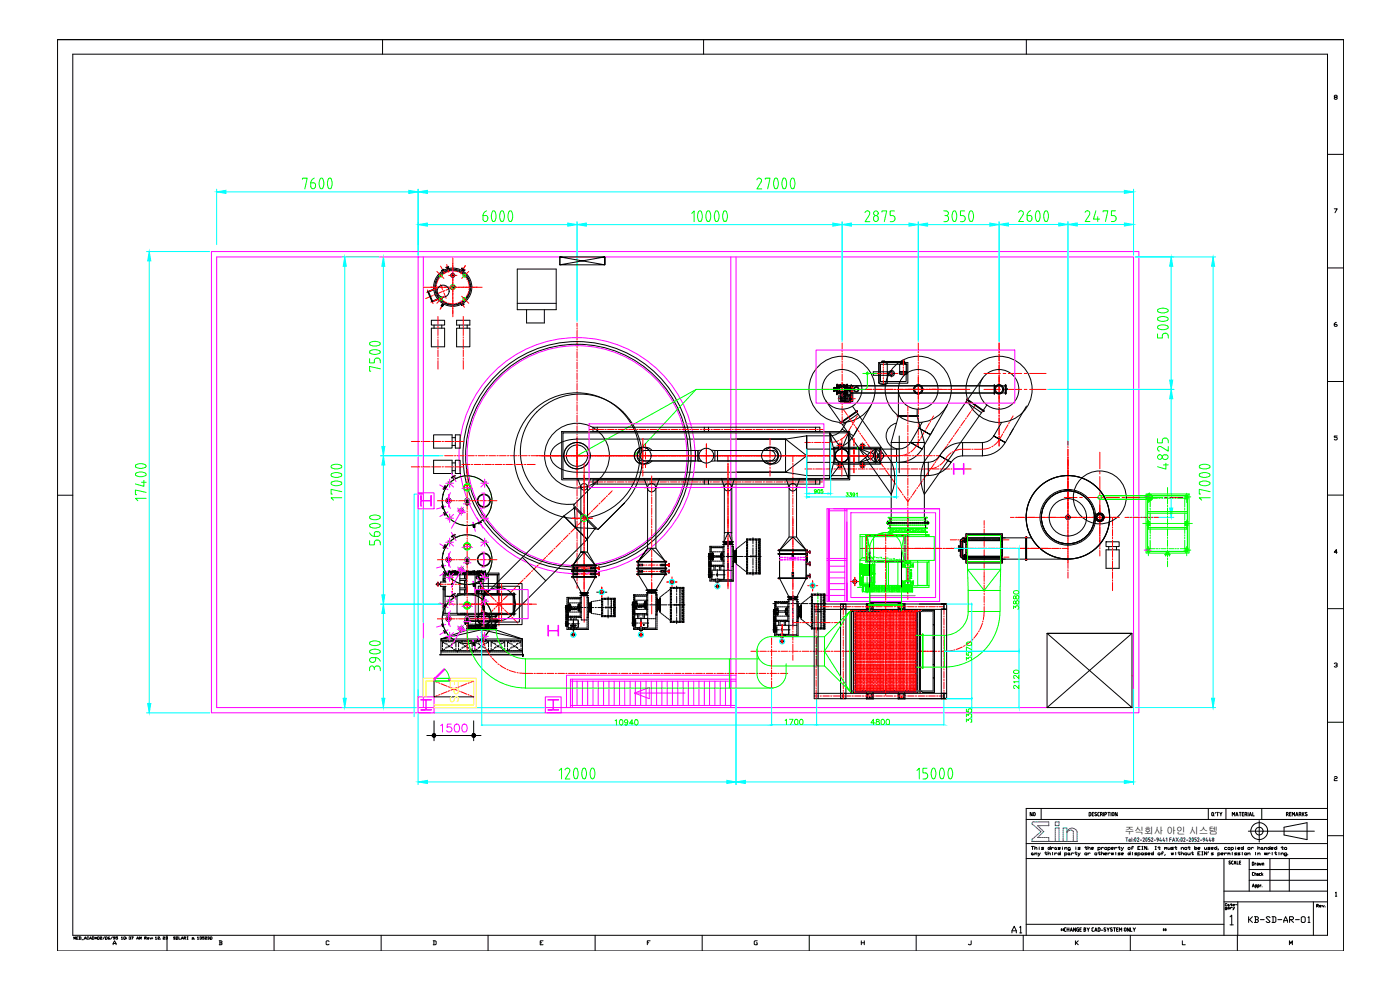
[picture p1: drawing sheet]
<svg xmlns="http://www.w3.org/2000/svg" width="420mm" height="297mm" viewBox="0 0 420 297" stroke-linecap="round" stroke-linejoin="round" font-family="sans-serif">
<defs><g id="words">
<g font-size="10.1" fill="#0f0">
<text x="90" y="59.3">7600</text>
<text x="226.1" y="59.3">27000</text>
<text x="141.8" y="69.1">6000</text>
<text x="203.9" y="69.1">10000</text>
<text x="280.1" y="69.1">3050</text>
<text x="353.1" y="104.8" transform="rotate(-90 353.1 104.8)">5000</text>
<text x="116.8" y="112.5" transform="rotate(-90 116.8 112.5)">7500</text>
<text x="116.8" y="164.7" transform="rotate(-90 116.8 164.7)">5600</text>
<text x="116.8" y="202.5" transform="rotate(-90 116.8 202.5)">3900</text>
</g>
<text font-size="10.1" fill="#0ff" x="304.8" y="69.1">2600</text>
<g font-size="6.6" fill="#0f0">
<text x="258.6" y="67.7">2875</text>
<text x="324.9" y="67.7">2475</text>
<text x="351.7" y="141.8" transform="rotate(-90 351.7 141.8)">4825</text>
</g>
<text font-size="5.7" fill="#f0f" x="131.2" y="220.8">1500</text>
<text font-size="5.3" fill="#f0f" x="138.6" y="211.7" transform="rotate(-90 138.6 211.7)">EPS</text>
<text font-size="5.3" x="302.7" y="281.2">A1</text>
<g font-size="4.9" fill="#0f0">
<text x="234.6" y="218.7">1700</text>
<text x="260.4" y="218.7">4800</text>
</g>
<text font-size="4.9" x="373.9" y="278">KB-SD-AR-01</text>
<g font-size="4.4" fill="#0f0">
<text x="306.9" y="184.1" transform="rotate(-90 306.9 184.1)">3880</text>
<text x="292.8" y="199.3" transform="rotate(-90 292.8 199.3)">3570</text>
<text x="306.9" y="207.8" transform="rotate(-90 306.9 207.8)">2120</text>
<text x="183.8" y="218.7">10940</text>
<text x="292.8" y="218" transform="rotate(-90 292.8 218)">335</text>
</g>
<text font-size="4" fill="#0f0" x="243.4" y="149.2">905</text>
<g font-size="4">
<text x="308.3" y="245.9">NO</text>
<text x="129.1" y="284.7">D</text>
<text x="225.4" y="284.7">G</text>
<text x="257.5" y="284.7">H</text>
<text x="289.6" y="284.7">J</text>
<text x="321.7" y="284.7">K</text>
<text x="385.9" y="284.7">M</text>
</g>
<text font-size="3.1" x="191.9" y="183.4">c</text>
<text font-size="2.9" x="337.6" y="250.3">주식회사 아인 시스템</text>
</g></defs>
<!-- layer: 0 -->
<g fill="none" stroke="#000" stroke-width=".3">
<path d="M168 77.1h13.5v2.4h-13.5v-2.4v2.4l13.5-2.4v2.4zM128.4 87.6l1.2 2.9M128.7 87.6l1.1 2.7M129.5 96.1h3.9v1.4h-3.9zM129.5 98.5h3.9v5.6h-3.9zM130.1 86.7l-1.7 .8M130.2 87l-1.7 .6-.1-.2M130.3 97.5v1M131.3 89.7l-1.6 .7M131.4 89.9l-1.7 .6-.1-.2M132.5 81.2l.8-.3zM132.6 91.3l.5 .3-.8 .1 .6 .3z"/>
<path d="M132.6 97.5v1M132.8 81.2l.1 .1M132.8 91.3v.1M132.9 91.1l.2 .3zM133 91.4l-.1 .1M133.1 81l.1 .2M133.9 80.2l.8-.1zM134.2 80.3l.1 .4M134.4 80.2l.1 .4M134.6 80.6l-.4 .1M135.8 86.1v.2l.5-.2M136 86l.1-.2 .3 .1v.3h-.3"/>
<path d="M136.3 86.1l-.1-.2-.4 .2M137 98.5h4v5.6h-4zM137 96.1h4v1.4h-4zM137.9 97.5v1M138.5 91.6l.8-.3zM138.6 80.5l.9 .5-1-.4zM138.8 80.7l-.2 .4 .4 .3 .2-.4M139 91.3l-.1-.2-.3 .2 .1 .1M140.2 97.5v1M155.2 91h11.7M158 92.9h8.9v-12.2h-11.7v12.2h2.8v4h5.4v-4M250.1 117.2l.3 .1"/>
<path d="M250.1 116.4h.3l-.3 .1M250.2 116.3v.9M250.3 116.7v.3v-.2M250.3 116.7h.1M250.3 117h.1M250.3 116.6l.1 .1M250.3 116.7v.1M250.3 116.8h.1M250.3 116.9h.1M250.4 116.6l-.1 .1M250.4 117l-.1 .1M250.4 117.1h.1"/>
<path d="M250.4 116.5v.3v-.1M250.4 116.6v.1M250.4 116.6h.1M250.4 116.5h.1M250.4 116.8h.1M250.4 117l.1-.2v.3M250.4 117.1l.1 .1M250.4 117.2l.7 .1M250.4 117.3h.1M250.4 117.2h-.3M250.4 117.3h-.3M250.4 117.1h.5"/>
<path d="M250.4 116.6v.6M250.4 116.6h.5M250.5 117.1h.1M250.5 116.6v.2v-.2M250.5 116.5h.5zM250.5 116.5l-.1 .1M250.5 116.6h.1M250.5 116.5h.1M250.5 116.5l-.1-.2 .8 .2M250.5 117.2h.7v-.3v.3M250.5 117.1l.5 .1M250.5 117.1h.5"/>
<path d="M250.5 117v.1M250.5 117.2h.1M250.9 117.2h.1M250.9 117.1h.1M250.9 116.6h.1M250.9 117.1v.1M251 117.1v.1M251 117.1h.1M251 116.5h.1M251 116.6h.1M251 116.5l-.1 .1M251 117.2h.1"/>
<path d="M251 116.5l.2 .1M251 117.1h.2M251.1 115.3h.3v3.1h-.3zM251.1 118.2h.1M251.1 118.3h.1M251.1 115.5h.1M251.1 115.4h.1M251.2 118.1v.3M251.2 115.6v2.5M251.2 115.7v-.4v.4M251.2 115.7h3v-.4v2.8M251.2 118.1v-2.5v2.5"/>
<path d="M251.2 118.1h3M251.2 115.3v.3M251.2 116.5v.3v-.3M251.2 116.6v.2zM251.2 116.7h.1M251.2 116.5h-1l-.1-.2v.9M251.2 116.5h.1M251.2 116.4l.2 .1M251.2 117.4h.3M251.2 116.2h.3M251.3 116.3h.2M251.3 117.5h.2"/>
<path d="M251.4 115.6h2.7v-.3h.2v3.1l-.1-.3M251.4 117.2l-.1 .1M251.6 116.3h2.2M251.7 117.4h2.1M251.7 116.2h2.1M251.7 117.5h2M251.8 119.2v1.3h1.7l.2-.2M251.8 117.9h49.9M252.3 119.5h1.4v.3h-1.4zM252.3 119.9h1.4M252.3 119.3h1.4M252.3 118.9h1.3v.1h-1.3z"/>
<path d="M252.3 118.8v1.7M252.4 118.8v-.4h2.8v2.3M253.6 115.8h2.6M253.7 119l-.2-.2h-1.7v.5M253.7 116.5v.7M253.7 116.5h.1M253.7 117.2h.1M253.7 117.2h.6M253.9 119.1h-.2v1h.2M254 117.5h.1M254 117.4h.2M254 116.2h.2"/>
<path d="M254 116.4l.1 .1zM254 116.4h.1M254 116.3h.1M254.1 116.4h.1M254 116.5h.2zM254 117.3h.1M254 117.2h.2h-.2M254 116.8v-.3v.3M254 116.5h.2M254 116.5h-.3M254 116.4v.9M254.1 118.1v.3l.1-.3"/>
<path d="M254.1 118.1v-2.5v2.5M254.1 119.5l.1 .2zM254.1 116.9h.1M254.2 116.5h.1M254.2 116.9v.3M254.2 116.8v.3zM254.2 116.9v.3zM254.2 116.7h.1M254.2 116.5v.3zM254.2 118.7v1.8M254.2 117.1h.3M254.2 116.5h.4"/>
<path d="M254.2 118.1h.1M254.2 118.2h.1M254.2 118.3h.1M254.2 115.4h.1M254.3 116.5l.2 .1zM254.3 115.5l-.1 .2M254.3 117.1l.2 .1zM254.4 118.7v1.8M254.5 116.6h.1M254.5 117.1h.1M254.5 117.2h.1M254.5 116.8v.3"/>
<path d="M254.5 117.1l-.2 .1M254.5 117.2h.6M254.5 117.1h.5M254.5 116.6v.6M254.6 116.5h.3M254.6 116.5l-.4 .1M254.6 116.5v.1M254.6 117.1h.1M254.6 117.1h.3M254.6 116.5v.7M254.8 118.9l-.9-.2v1.8h.3M254.8 118.9l.3 .2v1l-.3 .3"/>
<path d="M254.8 118.9v1.5M254.9 116.5h.1M254.9 116.6h.1M254.9 117.1h.1M254.9 117v.1M254.9 116.5v.6M254.9 116.6v.1M254.9 116.5h.3M255 116.6h.1M255 117.1h.1M255 116.6l.1 .1M255 117.1l.1 .1"/>
<path d="M255 116.7h.2l-.2 .4M255 116.8l.2 .2v-.2l-.2 .2M255 116.6v.2v-.1M255 116.9h.2M255 116.7h.8M255.1 116.5h.1M255.1 116.6v.1M255.1 116.6l.1 .2M255.1 116.5l.1-.2 .1 .2M255.1 116.3h.1l-.1 .2M255.1 116.5l.1-.1-.9 .1M255.1 117.2h.1v-.4l.1 .4"/>
<path d="M255.1 117v.1M255.1 117.1h.1M255.1 117h.7M255.1 117.2h.1M255.1 117.2l.1 .1h-.9M255.1 117.3h.1M255.1 116.5v.7M255.1 117.3h.2M255.1 116.6h-.6M255.2 118.5h-1.8v.5h.5M255.2 116.5v.3l.1-.3M255.2 116.7h.1"/>
<path d="M255.2 117h.1M255.2 117.2h.1M255.2 116.5v.7M255.3 117.2v.1l-.2-.1M255.3 117.2h.1M255.3 116.5v.6M255.4 115.9h.5v4.6h-.5zM255.4 115.5l.1 2.7-.1-.3M255.4 115.5h.1M255.5 117.9h43M255.8 119.5h-.6v.1l-.1-.2v.5l.1-.3v.2h.6M263.7 108.8h8.8v6.2h-8.8z"/>
<path d="M263.9 109l1.3-.2 1.1 .3v5.9a2.09 2.09 0 0 1-2.4 0zM264.2 109.3h7.7v5.2h-7.7zM264.7 108.4h.8v.3h-.8zM264.7 108.4h.8M264.7 108.5h6.8M264.7 108.7h6.8M265 108.7v.1M265.2 108.7v.1M266.3 111.4v1.3M266.4 111.4v1.3M267.6 111.5h-5.5v1.1h5.5M269.6 116.8v8.1l-2.1 7.9"/>
<path d="M269.9 111.6h2.3v.5h-2.3v-.5h2.3M269.9 112.1a2.77 2.77 0 0 0 2.3 0M270 109.5v2.1M270.4 109.1l-.4 .4M270.4 109.1h1.4zM270.7 108.4h.8v.3h-.8zM270.7 108.4h.8M271 108.4v.7M271.2 108.4v.7M271.8 109.1l.4 .4v2.1M290.1 119.8l5.1 3.6M290.1 119.8l5.2 3.6"/>
<path d="M290.2 119.7l5.1 3.6M294.9 113.4l-17.5 25.1M298.4 117.9v.3l.1-.3M298.4 118.2v-2.7l.1 2.7M301.7 118.2h.1M301.7 115.8l.1 1M301.7 115.5h.2v2.7zM301.7 115.5v2.7M301.8 118h.1M301.8 115.7l-49.6 .1M301.9 116.8h.4M301.9 116.9h.4"/>
<path d="M302.3 116.8h.1M130.1 130.5h5.6v4h-5.6zM130.1 138.1h5.6v4h-5.6zM135.7 131.3h1M135.7 133.6h1M135.7 138.9h1M136.7 138.1h1.4v4h-1.4zM136.7 130.5h1.4v4h-1.4zM168.6 129.5h86.4v14.5h-86.4zM169 129.9h85.6v13.7h-85.6zM178 129.5h68M178 129.5v-1.3h68v1.3"/>
<path d="M179.2 128.2v1.3M187 123.6a18 18 0 0 0-19-4.3 18 18 0 0 0-11.8 15.5 16.8 16.8 0 0 0 4.9 12.7M187 123.6a19.6 19.6 0 0 1-.4 28.1M192.9 135.1a1.59 1.59 0 0 0-1.6 1.6 1.59 1.59 0 0 0 1.6 1.6h16.6M193.7 135.1a1.59 1.59 0 0 0-1.6 1.6 1.59 1.59 0 0 0 1.6 1.6M194.9 135.1a2.52 2.52 0 0 0-3.7-.2 2.52 2.52 0 0 0 0 3.7 2.52 2.52 0 0 0 3.7-.3M195.7 135.1a2.52 2.52 0 0 0-3.7-.2 2.52 2.52 0 0 0 0 3.7 2.52 2.52 0 0 0 3.7-.3M208.7 135.2v3.1M210.5 135.1l-1 .1v3.1l1 .1-1-.1v-3.1h-16.6M211.4 128.2v1.3M212.6 128.2v1.3M213.5 135.1l1 .1v3.1l-1 .1"/>
<path d="M214.5 135.2h17.4M215.3 135.2v3.1M229.1 135.1a2.52 2.52 0 0 1 3.7-.2 2.52 2.52 0 0 1 0 3.7 2.52 2.52 0 0 1-3.7-.3M229.9 135.1a2.52 2.52 0 0 1 3.7-.2 2.52 2.52 0 0 1 0 3.7 2.52 2.52 0 0 1-3.7-.3M231.1 135.1a1.59 1.59 0 0 1 1.6 1.6 1.59 1.59 0 0 1-1.6 1.6M231.9 135.1a1.59 1.59 0 0 1 1.6 1.6 1.59 1.59 0 0 1-1.6 1.6h-17.4M235.8 131.7v10M235.8 131.7h-62.6a9.3 9.3 0 0 0-7.3 3 3.6 3.6 0 0 0 1.2 5.3 10.5 10.5 0 0 0 6.1 1.7h62.6M242.1 138.7h36.5v4h-36.5M244.8 128.2v1.3M247.8 120.3l19.7 28M249 129.9l1.7 6.8-1.7 6.9 3.6-4.9 2 4.9v-13.7l-2 4.8-3.6-4.8v13.7"/>
<path d="M249.3 134.7v-3.9h-7.2l-6.3 .9 6.3 5-6.3 5 6.3 1M250.3 134.2h14v5.1h-14zM250.6 134.5h13.4v4.4h-13.4zM251.6 134.5v-1.2h.9v1.2M251.6 138.9v1.3M252.3 120.2l1.3 .2zM252.4 120.5v.4h2.8M252.5 138.9v1.3M252.7 128.8l-.8 .9-.9 .6-1.7 .4M252.7 128.8l3.5 2M253.9 120.3h-.5v.4h1.8M254 126.7l-1.3 2.1"/>
<path d="M254.8 120.4l-.6 .1M255.2 120.7v.2v-.2M255.9 121.9l11.6 16.6M256.1 130.8a7.9 7.9 0 0 1-6.8 3.9M257.2 123.3l-5.1 3.6 .1 .1 5.1-3.6M257.3 123.4l-5.2 3.6M257.3 123.4l-.1-.1 .1 .1M257.3 128.7l-1.1 2.1M257.5 124.2l-4.6 3.2M257.8 134.5l2.7 2.2-2.7 2.2v-4.4l3.5 1.4 1.5-1.4-.6 2.2 .6 2.2-1.5-1.3-3.5 1.3M258.4 134.5v-1.2h.9v1.2M258.4 138.9v1.3"/>
<path d="M259.3 138.9v1.3M261.3 121.8l-4.9 8.6M262.8 134.5l.7 2.2-.7 2.2 1.6-1.3M262.8 134.5l1.6 1.4-.4-1.4 .8 1.5M262.8 134.5v4.4M264.8 137.5l-.8 1.4 .4-1.3-.4 1.3M267.5 132.8h9.9M267.5 132.8v24.5M267.5 138.4a12 12 0 0 1 0 9.9M269.1 134.7v4M269.3 124.8h6.3M269.9 134.7h-27.8v-3.9v11.9"/>
<path d="M269.9 130.8v11.1M275.3 122.8v2.1l2.1 7.9M275.6 124.9v-.2v.2M275.6 124.7h-6.3v.2h6.3M276.7 134.7a7.9 7.9 0 0 1-6.8 4M276.7 134.7l-3.4-1.9 3.4 1.9M276.8 126.7l-3.6 6a3.9 3.9 0 0 1-6.5 .4 3.9 3.9 0 0 1 2.3-6.1M277.4 138.4a12 12 0 0 0 0 9.9M277.4 132.8v24.5M279.2 130.4l-3.4-2 3.4 2M282 136.7l-.8 .9-.9 .7-1.7 .4M282 136.7l3.5 2-3.5-2"/>
<path d="M284.2 121.8l-7.5 12.9M285.4 138.7a7.9 7.9 0 0 1-6.8 4M288.9 132.8a7.9 7.9 0 0 0-6.9 3.9M288.9 136.8l-1.7 .4-1 .6-.7 .9M288.9 132.8h6v4h-6M288.9 132.8v4M289.9 120.6l4.7 3.2M295.2 123.4l.1-.1-.1 .1M296.2 121.5l-18.8 26.8M298.2 130.8l-.7 .9-1 .7-1.7 .4M298.2 130.8l3.5 2-3.5-2M298.2 130.8l3.5 2"/>
<path d="M300.6 126.7l-2.4 4.1M301.7 132.8a7.9 7.9 0 0 1-6.9 3.9M308.1 121.8l-6.4 11M132.6 151.9l.3 .7zM132.8 152.1l.2-.1 .1 .4h-.3M133.1 148.2l-.1 .3M133.1 153.9l.5 .6-.1 .1zM133.5 146.1l.4 .2-.3 .4-.3-.2M133.6 145.8l-.5 1zM133.7 153.8l-.4 .3M133.8 154.1l-.3 .2M135.5 143.3l1.1-.6z"/>
<path d="M135.7 141.2h1M135.7 143.1l.5 .9M136.3 142.8l.4 .8M140 150.8a.44 .44 0 0 0-.2 .6 .44 .44 0 0 0 .7 0 .44 .44 0 0 0-.1-.6M140.1 150.1l.3 .1v1l-.2 .1-.2-.1zM141.9 157.8l.8 .3-.7 .2 .5-.7zM142 157.5l.3-.1v.2h-.3zM142.1 157.6v.2M142.2 157.6l.1 .1M143.7 157.1l.7-.3zM144.2 156.8l-.1-.2-.3 .2 .1 .2M161.1 147.4a13.4 13.4 0 0 0 11.3 3.8"/>
<path d="M172.1 152.1l6.8 6.8M172.7 152.1l-.3 .3M173.4 143.6l.9 2.5v19.6l-2.3 3.8h6.6l-2.3-3.8h-2h1l-3.3 3.8M177.2 143.6l-.9 2.5v19.6M178 144h68v1.2h-68zM178.9 158.3l-.3 .3M179.2 144v1.2M180 143.6l-7.9 8 7.4 7.3 7.9-8M193.3 143.6l1.1 2.7v18.2h2.5l2.7 3.9M198 143.6l-1.1 2.7v18.2M211.4 144v1.2M212.6 144v1.2"/>
<path d="M216.5 143.6l.9 2.6v13.6M219.6 146.2v13.6M220.4 143.6l-.8 2.6M235.9 143.6l.9 2.6v14.9M239.1 146.2v14.9M240 143.6l-.9 2.6M244.8 144v1.2M251.6 140.2h.9M258.4 140.2h.9M329.2 155.2a.87 .87 0 0 1 .9-.9 .87 .87 0 0 1 .8 .9M132.6 169.6l.3 .7zM132.8 169.8l.2-.1 .1 .4h-.3"/>
<path d="M133 175.9v8.6h7.1M133 173.7h.6M133 176.4h.6M133 177h.6M133 172.5h9.6M133.1 165.9l-.1 .3M133.2 171.5l.3 .8zM133.5 163.8l.4 .2-.3 .4-.3-.2M133.6 172.5v2.1v-.4h-.6M133.6 175.9v8.1M133.6 178.9h3.6M133.6 163.5l-.5 1z"/>
<path d="M133.7 171.5l-.4 .3M133.8 171.8l-.3 .2M133.9 174.6h-1.7v1.3h1.7M134.2 178.9l3 .1M134.7 172h-1.7v2.6M134.7 171.4h11v.9h-11zM134.7 171.7l.2 .1M134.7 171.9h.1M134.7 171.6h.1M134.7 171.5l.2 .1M134.7 171.5h.1M134.7 172.2h.1"/>
<path d="M134.7 172l.2 .1M134.7 172.2h2.9M134.7 171.7h.9M134.7 171.9h.9M134.7 172h.9M134.7 171.6h.9M134.9 172.1h.1M134.9 172h.1M134.9 172v.1M134.9 171.7v.1M134.9 171.8h.1M134.9 171.7h.1"/>
<path d="M134.9 171.7h-.2M134.9 171.6h.1M134.9 172h-.2M135.4 175.3h.7zM135.5 172.3v.2M135.5 172.4l.6 .1M135.5 161l1.1-.6zM135.5 178.7l1.1-.6zM135.6 175.3l.1 .2 .2-.2M135.6 175.2l.1-.1 .2 .1M135.6 171.5h-.9l.2 .1M135.7 160.8l.5 .9"/>
<path d="M135.7 178.5l.5 .9M136 171.7h.1M136 171.9h.1M136 172h.1M136 172.2h.1M136 171.6h.1M136 171.5h.1M136.1 172.3v.1M136.3 160.5l.4 .9M136.3 178.2l.4 .9M136.4 171.7h.1M136.4 171.9h.1"/>
<path d="M136.4 172h.1M136.4 172.2h.1M136.4 171.6h.1M136.4 171.5h.1M136.7 172.1h.1M136.7 172h.1M136.7 171.7v.1M136.7 171.7h.1M136.7 171.8h.1M136.7 171.5h.1M136.7 172.1l.1 .1M136.7 171.8l.1 .1"/>
<path d="M136.8 171.5h.1M136.8 172.2h.1M136.8 171.9h.1M136.8 172h.1M136.8 171.5v.1M136.8 171.7h.1M136.8 172l-.1 .1M136.8 171.9l-.1 .1M136.8 171.6l-.1 .1M136.8 171.7h.8M136.8 171.9h.8M136.8 172h.8"/>
<path d="M136.8 171.6h.8M136.8 171.5h.8M138 171.7h.1M138 171.9h.1M138 172h.1M138 172.2h.1M138 171.6h.1M138 171.5h.1M138 172.5v5.6M138 173.7h1.9M138 174.2h1.9M138 176.4h1.9"/>
<path d="M138 177h1.9M138.4 171.7h.1M138.4 171.9h.1M138.4 172h.1M138.4 172.2h.1M138.4 171.6h.1M138.4 171.5h.1M138.8 172.2h.8M138.8 171.7h.8M138.8 171.9h.8M138.8 172h.8M138.8 171.6h.8"/>
<path d="M138.8 171.5h.8M139.4 172.3v1.4M139.4 174.2v2.2M139.4 177v1.5M139.4 172.4h3.2M139.4 178.1v.4M139.9 172.5v5.6M140 168.4a.44 .44 0 0 0-.2 .7 .44 .44 0 0 0 .7 0 .44 .44 0 0 0-.1-.7M140 168.8l.2 .2 .2-.2M140 171.7h.1M140 171.9h.1M140 172h.1"/>
<path d="M140 172.2h.1M140 171.6h.1M140 171.5h.1M140 168.9v-1l.2-.2 .2 .2v1M140.4 171.7h.1M140.4 171.9h.1M140.4 172h.1M140.4 172.2h.1M140.4 171.6h.1M140.4 171.5h.1M140.8 172.2h.8M140.8 171.7h.8"/>
<path d="M140.8 171.9h.8M140.8 172h.8M140.8 171.6h.8M140.8 171.5h.8M141.9 175.5l.6-.2-.5 .7 .7-.2zM142 171.7h.1M142 171.9h.1M142 172h.1M142 172.2h.1M142 171.6h.1M142 171.5h.1M142 175.2l.3-.1v.2h-.3z"/>
<path d="M142.1 175.3v.2M142.2 175.3l.1 .1M142.4 171.7h.1M142.4 171.9h.1M142.4 172h.1M142.4 172.2h.1M142.4 171.6h.1M142.4 171.5h.1M142.6 178.1v.4M142.7 175.1h14v12.3h-14zM142.8 177.5h1.2M142.8 172.2h2.9"/>
<path d="M142.8 173.2h1.2M142.8 171.7h.8M142.8 171.9h.8M142.8 172h.8M142.8 171.6h.8M142.8 171.5h.8M143 172.8v.8M143 177.1v.8M143 177v.1M143 172.8h.1M143 177h.7M143 177.9h.7"/>
<path d="M143 173.7h.7M143 172.8h.7M143.2 177.3l-.1 .3h.3M143.2 177.3h.2M143.2 173.4h.2M143.2 177.4l.1 .2v-.2M143.2 173.3v-.2l.1 .2M143.3 173v.4M143.3 177.3v.4M143.4 177.3h.1M143.4 177.7h.1M143.4 173l-.4 .2 .3 .1"/>
<path d="M143.4 173.4h.1M143.4 173h.1M143.4 172l.2 .1M143.4 171.9h.1M143.4 172h.1M143.4 171.5l.2 .2M143.4 171.7h.1M143.4 171.7l.2 .1M143.4 171.5h.1M143.4 172.2h.1M143.4 171.9l.2 .1M143.5 171.5h.1"/>
<path d="M143.5 172.2h.1M143.6 177.5h.1M143.6 172h.1M143.6 172.1h.1M143.6 171.7h.1M143.6 171.7h-.2M143.6 171.8h.1M143.6 173.2h.1M143.6 175.9h12.3v10.7h-12.3zM143.6 171.8l-.2 .1M143.6 172h-.2M143.6 172.1l-.2 .1"/>
<path d="M143.6 177.4v.2M143.6 177.6h.1M143.6 177.6v.3M143.6 177.9l.1 .1M143.7 174.8l.7-.3zM143.7 177l-.1 .4M143.7 172.7l-.1 .3M143.7 173.3v.4M143.7 177h.9M143.7 173.1h-.2l.1 .2M143.7 173.7h1.7M143.7 177.3l-.1 .1"/>
<path d="M143.7 178h1.7M143.8 177.3h-.1M143.8 173l-.1 .1M143.9 173.7h.1M143.9 177h.1M143.9 172.6v.1M143.9 172.6h.7h-.7M144 171.7h.1M144 171.9h.1M144 172h.1M144 172.2h.1M144 171.6h.1"/>
<path d="M144 171.5h.1M144.1 173.7v3.3M144.2 174.5l-.1-.2-.3 .2 .1 .2M144.2 172.3h-1.6v6.2M144.2 172.3v.3M144.4 177.5h.3M144.4 173.2h.3M144.4 171.7h.1M144.4 171.9h.1M144.4 172h.1M144.4 172.2h.1M144.4 171.6h.1"/>
<path d="M144.4 171.5h.1M144.6 173.7h-.7h.7M144.6 178.3h10.3M144.6 177h.6M144.6 176.9v1.2M144.8 171.7h.9M144.8 171.9h.9M144.8 172h.9M144.8 171.6h.9M144.9 172.3h1.7v6.2M144.9 172.3v.3M145 173.7v3.3"/>
<path d="M145 178.1v6.3v-6.3M145.2 177.5h1.1M145.2 173.2h1.1M145.2 173.7h.1M145.2 177h.1M145.2 177h-.6h.8M145.2 172.6h.1M145.2 172.6h-.6l.6 .1M145.2 173.7h-.6h.6M145.2 177.8v7M145.3 177.3l.2 .1M145.3 173l.3 .1-.1 .2"/>
<path d="M145.4 177h.1M145.4 172.7h-1.7M145.4 173.4l.1 .2 .6 .1M145.4 177.6l-.1 .1M145.4 173.3l-.1 .1M145.4 173.6v.1M145.4 177.9v.1M145.4 178.5v5.5M145.5 177v.4M145.5 172.7v.3M145.5 177.5h.1M145.5 177h.5"/>
<path d="M145.5 173.2h.1M145.5 177.9h.6M145.5 177.4v.2M145.5 177.6v.3M145.5 177.6h-.1M145.5 171.8l.2 .1M145.5 172h.1M145.5 172.1h.1M145.5 171.7h.1M145.5 171.7h.2M145.5 171.8h.1M145.5 172h.2"/>
<path d="M145.7 171.9l-.2 .2M145.7 172h.1M145.7 171.9l-.2 .1M145.7 171.9h.1M145.7 171.5v.1l-.9-.1M145.7 171.6h.1M145.7 171.7l-.2 .1M145.7 171.5h.1M145.7 172.2h.1M145.7 172l-.2 .1M145.7 177.3h.1M145.7 177.7h.1"/>
<path d="M145.7 177.3l.4 .2-.4 .1M145.7 173l.3 .1-.1 .2M145.7 173.4h.1M145.7 172h4v6.5M145.7 173.4h.2M145.8 177.4v.2l.1-.2M145.8 173.3v-.2l.1 .2M145.8 173.3h.1M145.8 173v.4M145.8 177.3v.4M146 172.8h-.5M146.1 173.5l-.1 .1"/>
<path d="M146.1 177.8l-.1 .1M146.1 172.8v.8M146.1 177.1v.7M146.2 177.8l23-23 7 7-7-7 3.2-2.4 .3 5.9 5.9 .3-2.4 3.2-23 23M146.5 178.1v.4M146.6 172.5h3.1M146.6 172.4h3.1M149.2 172.5v5.6M149.7 178.1l-.1 .4M154.2 177.8v7M154.4 178.1h-17v.4M156.8 167.2l7 7"/>
<path d="M171.6 169.6h7.4M171.6 173.1l7.4 .1zM171.6 171.5l.4-.1v1.8M171.6 171.5h.1M171.6 169.6v.2v-.2h.4M171.6 171.4h7.4M172 173.1l-.4-.1h7.4l-.4 .1M172 169.5v1.9h-.4v-.2v.3M172 171.5h6.6M172 169.5v3.7M172 173h6.6M172 171.2h6.6"/>
<path d="M172 169.8h6.6M172 173.2l2.5 4.6M172.3 172h1.1v.5h-1.1zM172.3 170.3h1.1v.4h-1.1zM172.4 172.2l.8 .1zM172.4 170.5h.8zM175.3 165.7l3.3 3.8v3.7l-2.4 4.6M177.2 170.3h1.2v.4h-1.2zM177.2 172h1.2v.5h-1.2zM177.4 170.5h.8zM177.4 172.2l.8 .1zM178.6 169.5v1.9l.4-.2v.3l-.4-.1v1.8"/>
<path d="M178.6 169.6h.4v.2v-.2M178.6 172.4h1.1M178.6 172.1h1.1M178.6 170.3h1.1M178.6 170.6h1.1M179.7 171.7l.1 1.1zM179.7 170l.1 1zM191.1 168.5h9M191.1 172.3l9 .1zM191.1 168.5v.2l.4-.2v2.1l-.4-.2v.3l.4-.1v1.7l-.4-.1v.1h9v-.1l-.4 .1v-1.7l.4 .1v-.3l-.4 .2v-2.1l.4 .2v-.2M191.1 170.6h9M191.6 168.4l4-3.9 4 3.9"/>
<path d="M191.6 168.4l2.8-3.9-2.8 3.9M191.6 172.2h8M191.6 170.7h8M191.6 168.4v4l2.8 4.6M191.6 170.4h8M191.6 168.7h8M191.8 171.2h1.1v.5h-1.1zM191.8 169.3h1.1v.5h-1.1zM191.9 171.4l.8 .1zM191.9 169.5l.8 .1zM198.3 169.3h1.1v.5h-1.1zM198.3 171.2h1.1v.5h-1.1z"/>
<path d="M198.5 169.5l.8 .1zM198.5 171.4l.8 .1zM199.6 168.4v4l-2.8 4.6M199.7 171.6h1M199.7 169.7h1M199.7 171.3h1M199.7 169.4h1M200.7 170.9l.1 1.1zM200.7 169l.1 1.1zM233.6 166.2v.2l.3-.2M233.6 166.2h.1M233.6 166.2h8.7"/>
<path d="M234 165.1l4-4 3.9 4M234 165.1l2.8-4h2.3l2.8 4M234 173.4h7.9M234 165.3h7.9M234 165.1v8.5M234 166.4h7.9M234 166.1h7.9M236.8 179.1l-2.8-5.5h7.9l-2.8 5.5M237.7 166.7h.5v1.1h-.5zM237.7 171.8h.5v1.1h-.5zM237.9 172l.1 .7zM237.9 166.8l.1 .8z"/>
<path d="M241.9 168.1h.1M241.9 167.2h.1M241.9 173.1h1.1M241.9 169.4h1.1M241.9 165.1v8.5M241.9 165.8h1.1M241.9 165.6h1.1M241.9 172.6h1.1M241.9 168.9h1.1M241.9 168.1h.4M241.9 167.2h.4M242 168.1h.2"/>
<path d="M242.2 168.1h.1M242.2 167.1h.1M242.2 168.1l.1 .3M242.2 168.4h.1M242.2 166.9v.2M242.3 166.2h.1M242.3 166.8h.1M242.3 166.8v1.6M242.3 165.1h-8.7h8.7M242.3 165.1h-8.7v.2l.3-.2v8.4h-.3l8.7 .1v-.2l-.4 .1M242.3 165.1v.2l-.4-.2v8.4M242.3 166.2v.2l-.4-.2"/>
<path d="M242.7 172.7v.2zM243 165.3l.1 .8zM243 172.2l.1 1.2zM243 168.5l.1 1.3zM243.1 168.7v.8M243.1 172.3v.8M261 164.5v19.1M270.6 164.5v19.1M287.7 165h1.2M287.7 163.7l.2 1.7zM287.7 164.1h1.2M288.2 166.6a.83 .83 0 0 0 .8 .9"/>
<path d="M288.2 166.6a.78 .78 0 0 0 .8 .8M288.2 166.7v-1.7l.4-.2 .4 2.7M288.2 162.5v1.6l.2 .2 .4-.1v-1.7M288.2 162.5v1.7M288.2 165v1.7M288.5 162.5v.1M288.5 166.6v.1M289 161.6a.76 .76 0 0 0-.8 .9 .78 .78 0 0 1 .8-.8v.6l-.2 .2 .2-.3M289 167.4h.5v.5h-.2h.5M289.3 166.9v-.4h.5v.4M289.3 167.5v.3h.5M289.3 167.6h.5"/>
<path d="M289.3 162.6h.5M289.3 162.4h.5M289.3 161.7v-.5h.5v.5M289.3 162.3v.3M289.3 161.5h.5M289.3 161.3h.5M289.3 166.5h.5M289.3 166.7h.5M289.5 162.3v.3h-.2h.3M289.5 162.3h-.5h.5M289.5 161.7h-.5h.5M289.5 162.2v.4v-.4"/>
<path d="M289.5 166.9l.1 1M289.5 166.9h-.5h.5M289.5 161.2v.6h10.9M289.5 166.5v.4M289.5 161.7h.1M289.6 161.7h10.8v.6M289.6 162.3h.8h-.8M289.6 161.7h.8h-.8M289.6 166.9h.8M289.6 162.2v.4M289.6 167.4h.8M289.6 161.2v.5"/>
<path d="M289.6 166.5l-.1 .4M289.8 162.3l-.2 .3M289.8 167.5v.4M289.9 169v-8.9v8.9M289.9 160.1h10.8M289.9 169h10.8M290.4 160.6h10zM290.4 160.6v7.9v-7.9v7.9h9.9l.1-7.9v8h-10zM299.3 167.6h.1M299.9 161.7h.1M300.3 160.6v7.9M300.4 162.3h.1"/>
<path d="M300.4 161.7h.1M300.4 166.9h.1M300.4 167.4h-10.9h10.9M300.4 166.9h-10.9h10.9M300.4 162.2h-10.9M300.4 166.9v.6M300.5 166.9l-.1 .5M300.5 161.7v.6M300.7 169v-8.9v8.9M307.9 161l.1 7.1zM308 161l.1 7.1zM309.6 161.4h-20.6v6.4h31.5"/>
<path d="M331.9 162.6h4v1.4h-4zM331.9 165h4v5.5h-4zM332.7 164v1M335.1 164v1M132.3 191.7l12.3-2.8 12.2 2.8zM132.3 195.2h.4M132.3 195.3h.2M132.3 195.6h.4M132.3 192.3h.2M132.6 187.3l.3 .7zM132.7 192.3h.4M132.8 187.5l.2-.1 .1 .3-.3 .1"/>
<path d="M132.8 195.3h.3M132.8 194.1h.1M132.8 193.7h.1M132.8 192.6h.4M132.8 192.6v.7M132.8 194.5v.7l.7-.4M132.8 192.6l.7 .4M132.9 195.2h.4M132.9 195.6h.4M133 184h17.8M133.1 183.6l-.1 .3M133.1 189.3l.5 .6z"/>
<path d="M133.3 192.3h.4M133.4 195.3h.3M133.5 195.6h.4M133.5 181.5l.4 .2-.3 .5-.3-.3M133.5 195.2h.4M133.6 181.2l-.6 1zM133.6 192.6h.1M133.7 189.3l-.4 .2M133.8 193.3h.1M133.8 194.6h.1M133.8 189.5l-.3 .2M133.9 192.3h.4"/>
<path d="M133.9 195.3h.5M134 192.6h.1M134.1 195.6h.4M134.1 195.2h.4M134.2 193.5h.1M134.2 194.4h.1M134.4 192.6h.8M134.5 193.7l.6 .4M134.5 195.3h.5M134.5 192.3h.4M134.7 195.2h.4M134.7 195.6h.4"/>
<path d="M135.1 195.3h.5M135.1 192.3h.4M135.1 193.7l-.6 .4M135.3 195.2h.4M135.3 195.6h.4M135.5 194.4h.1M135.5 193.5h.1M135.6 192.6h.1M135.7 195.3h.4M135.7 192.3h.4M135.8 194.6h.1M135.8 193.3h.1"/>
<path d="M135.9 195.2h.4M135.9 195.6h.4M136 192.6h.1M136.1 194.8l.8 .4h-.4M136.3 195.3h.4M136.3 192.3h.4M136.4 192.6h.4M136.5 195.6h.4M136.8 194.1h.1M136.8 193.7h.1M136.8 192.6v.7M136.8 194.5v.8"/>
<path d="M136.8 192.6l-.7 .4M136.9 192.3h.4M136.9 195.3h.4M137.1 195.2h.4M137.1 195.6h.4M137.2 184v-5.5h16.8v5.5h-4.3v.5h-.6M137.2 195.3v.3M137.4 184v.4h12.3M137.5 192.3h.4M137.5 195.3h.4M137.6 194.1h.1M137.6 193.7h.1"/>
<path d="M137.6 192.6h.5M137.6 192.6v.7M137.6 194.5v.7l.7-.4M137.6 192.6l.7 .4M137.7 195.2h.4M137.7 195.6h.3M138.1 192.3h.4M138.1 195.3h.4M138.3 195.2h.4M138.3 195.6h.3M138.5 192.6h.1M138.7 194.6h.1"/>
<path d="M138.7 193.3h.1M138.7 192.3h.4M138.7 195.3h.4M138.9 192.6h.1M138.9 195.2h.4M138.9 195.6h.4M139 194.4h.1M139 193.5h.1M139.3 192.6h.8M139.3 192.3h.4M139.3 195.3h.4M139.3 193.7l.7 .4"/>
<path d="M139.4 184v.5M139.4 184v.4M139.4 195.2h.5M139.4 186.4h9.4M139.4 195.6h.5M139.5 186.8h.1M139.5 186.3h.1M139.5 186.4h.1M139.6 186.8h.1M139.5 186.3h1M139.5 186.4h.4M139.5 186.7l.2 .1"/>
<path d="M139.6 186.7v.1M139.6 186.7h.1M139.7 186.7h.1M139.6 186.1h.1M139.6 187.4v-1.3v1.3M139.6 186.7l.1 .1M139.7 185.5h.1M139.7 187.1h.1M139.7 187.1v-1.6v1.6M139.7 187h.8M139.7 186.7v.1M139.7 186.8h.1"/>
<path d="M139.8 186.2v.3M139.9 192.3h.4M139.9 195.3h.4M140 186.1v.3M140 186.4h.1M140 186.5v.1M140 186.1a.44 .44 0 0 0-.2 .7 .44 .44 0 0 0 .7 0 .44 .44 0 0 0-.1-.7M140 185.7l.2-.2 .2 .2M140 186.5l.2 .2 .2-.2M140 193.7l-.7 .4M140 185.7v.9M140 195.6h.5"/>
<path d="M140.1 186.1h-.2v.5h.2M140.1 187.7h9v.1h-9zM140.1 188.5l9 .1zM140.1 188.6h9M140.1 187.7h9M140.1 184.9h9M140.1 184.4v.6h9v-.6M140.1 195.2h.4M140.1 186.4h.4M140.3 184.8v.3M140.3 187.6v.3M140.3 188.4v.3"/>
<path d="M140.3 193.5h.1M140.3 194.4h.1M140.3 184.9v.1M140.3 187.7v.1M140.3 188.5v.1M140.4 185.7v.9M140.5 192.6h.1M140.5 188.1l.3 .4 .3-.4M140.5 188.9h8.1M140.5 192.3h.4M140.5 185.8h-.4v1.1h.4M140.5 184.4v.5"/>
<path d="M140.5 185v2.7M140.5 187.8v.7M140.5 188.6v.3M140.5 188.9l-8.2 2.8v4.6M140.5 188.3v.1M140.5 186.8v.5h.4M140.5 195.3h.4M140.5 185.6v.5M140.5 186.2v.4M140.6 195.6h.5M140.7 193.3h.1M140.7 194.6h.1"/>
<path d="M140.7 195.2h.4M140.7 186.3h.4M140.7 186.4h.4M140.8 192.6h.1M140.8 188l.3-.2 .6 .7M140.9 185.6h-1.2M141 194.8l.6 .4h-.3M141.1 185.6h.4M141.1 187.3h.4M141.1 195.3h.4M141.1 192.3h.4M141.3 192.6h.4"/>
<path d="M141.3 195.6h.3M141.3 186.3h.4M141.3 186.4h.4M141.5 187.8h.1M141.5 187.8l.6 .7 .1-.2M141.7 194.1h.1M141.7 193.7h.1M141.7 185.6h.4M141.7 187.3h.4M141.7 194.5v.8h.4v.3M141.7 192.3h.4M141.7 192.6v.7"/>
<path d="M141.7 192.6l-.7 .4M141.8 187.9l-.5 .6-.7-.7-.1 .2M141.9 195.2h.3M141.9 195.6h.3M141.9 193.3l.6-.2-.5 .6 .7-.2zM141.9 187.8l.6 .7 .3-.4M141.9 186.3h.4M141.9 186.4h.4M142 192.9l.3-.1v.2h-.3zM142.1 193v.2M142.2 193l.1 .1M142.3 185.6h.4"/>
<path d="M142.3 187.3h.4M142.3 195.3h.4M142.3 192.3h.4M142.5 195.2h.3M142.5 195.6h.3M142.5 186.3h.4M142.5 186.4h.4M142.5 194.1h.1M142.5 193.7h.1M142.5 192.6v.7M142.5 194.5v.7l.7-.4M142.5 192.6h.5"/>
<path d="M142.5 192.6l.7 .4M142.7 187.8l.7 .7M142.7 187.8l-.2 .2M142.9 185.6h.4M142.9 187.3h.4M142.9 195.3h.4M142.9 192.3h.4M143 195.2h.4M143 195.6h.4M143.1 186.3h.4M143.1 186.4h.4M143.1 187.8l.7 .7"/>
<path d="M143.2 187.8h.1M143.3 192l.1 .1zM143.3 192l.2 .1h-.2M143.4 192.6h.1M143.4 191.9v.3M143.4 192l-.1 .1M143.5 187.9l-.5 .6-.7-.7-.4 .5M143.5 185.6h.3M143.5 187.3h.3M143.5 192.3h.3M143.5 195.3h.4M143.6 193.3h.1"/>
<path d="M143.6 194.6h.1M143.6 187.8l.6 .7 .3-.4M143.6 195.2h.4M143.6 195.6h.4M143.7 186.3h.4M143.7 186.4h.4M143.7 192.5l.7-.3zM143.8 192.6h.1M143.9 193.5h.1M143.9 194.4h.1M143.9 188.3l-.1 .2M144 187.8l.7 .7 .5-.6"/>
<path d="M144 187.8l-.4 .5M144.1 185.6h.3M144.1 187.3h.3M144.1 192.3h.3M144.1 195.3h.4M144.1 192.6h.8M144.2 192.2l-.1-.2-.3 .2 .1 .2M144.2 188l.2-.2 .7 .7M144.2 195.2h.5M144.2 195.6h.4M144.2 193.7l.7 .4M144.3 186.3h.4"/>
<path d="M144.3 186.4h.4M144.4 192.1h.3M144.4 188.8h.3M144.5 188.7l.1 .1zM144.5 192l.1 .1zM144.5 188.7l.1 .1M144.5 192l.1 .1M144.6 184.2h10.3M144.6 188.7v.2M144.6 191.9v.3M144.6 188.7l-.1 .1M144.6 192l-.1 .1"/>
<path d="M144.7 185.6h.3M144.7 187.3h.3M144.7 192.3h.3M144.7 195.3h.4M144.8 187.8l.7 .7 .1-.2M144.8 195.2h.4M144.8 195.6h.4M144.9 187.8h.1M144.9 186.3h.4M144.9 186.4h.4M144.9 193.7l-.7 .4M145.2 194.4h.1"/>
<path d="M145.2 193.5h.1M145.2 187.8l.7 .7M145.2 185.6h.5M145.2 187.3h.5M145.2 192.3h.5M145.3 188.3l.4-.5 .6 .7M145.3 195.3h.4M145.3 192.6h.1M145.4 195.2h.4M145.4 195.6h.4M145.5 186.3h.4M145.5 186.4h.4"/>
<path d="M145.5 194.6h.1M145.5 193.3h.1M145.6 192.1h.2M145.7 192l.1 .1zM145.7 192l.1 .1M145.8 192.6h.1M145.8 191.9v.3M145.8 192l-.1 .1M145.8 185.6h.5M145.8 187.3h.5M145.8 192.3h.5M145.9 194.8l.7 .4h5.3"/>
<path d="M145.9 195.3h.4M146 195.2h.4M146 195.6h.4M146.1 186.3h.4M146.1 186.4h.4M146.1 187.8l.7 .7M146.1 187.8l-.2 .2M146.1 192.6h.5M146.2 188.1l-.3 .4M146.4 185.6h.5M146.4 187.3h.5M146.4 192.3h.5"/>
<path d="M146.5 195.3h.4M146.5 187.8l.7 .7M146.6 194.1h.1M146.6 193.7h.1M146.6 195.6h.7M146.6 192.6l-.7 .4M146.6 192.6v.7M146.6 194.5v.8M146.6 186.3h.5M146.6 186.4h.5M146.9 187.9l-.6 .6M146.9 187.8l.7 .7 .3-.4"/>
<path d="M147 195.3v.3M147 185.6h.4M147 187.3h.4M147 192.3h.4M147.3 188.3l-.1 .2M147.3 186.3h.4M147.3 186.4h.4M147.4 187.8l.6 .7 .5-.6M147.4 194.1h.1M147.4 193.7h.1M147.4 187.8l-.5 .5M147.4 192.6h.5"/>
<path d="M147.4 192.6l.7 .4M147.4 192.6v.7M147.4 194.5v.8M147.5 195.3h-.4l-.1 .3M147.5 195.6h.4M147.6 188l.2-.2 .6 .7M147.7 185.6h.3M147.7 187.3h.3M147.7 195.3h.4M147.7 192.3h.3M147.9 186.3h.4M147.9 186.4h.4"/>
<path d="M148.1 194.8l-.7 .4M148.1 195.6h.4M148.2 187.8l.4 .5M148.3 192.6h.1M148.3 185.6h.3M148.3 187.3h.3M148.3 195.3h.4M148.3 192.3h.3M148.5 193.3h.1M148.5 194.6h.1M148.5 186.3h.3M148.5 186.4h.3"/>
<path d="M148.6 187.8h.1M148.6 188.3h.1M148.6 192.6h.1M148.6 185.8h.5v1.1h-.5M148.6 184.4v.5M148.6 185v2.7M148.6 187.8v.7M148.6 188.6v.3M148.6 188.9l8.2 2.8v4.6M148.7 195.6h.4M148.8 193.5h.1M148.8 194.4h.1"/>
<path d="M148.8 184.9v.1M148.8 187.7v.1M148.8 188.5v.1M148.8 195.3h.5M148.8 192.3h.4M148.8 184.8v.3M148.8 187.6v.3M148.8 188.4v.3M149.1 186.1h.2v.5h-.2M149.1 192.6h.8M149.1 186.4h.1M149.1 193.7l.7 .4"/>
<path d="M149.1 186.6h.1M149.1 186.5h.1M149.1 186.3h.1M149.1 186.1h.1M149.1 186.1v.5M149.3 186.5h.1M149.3 186.2h.1M149.3 186.2v.3v-.3M149.3 195.6h.4M149.4 186.3h-.3M149.4 186.3v.1h-.3M149.4 186.3v.1"/>
<path d="M149.4 195.3h.5M149.4 192.3h.4M149.6 184l.1 .4M149.7 184.4h4.7v-6.3v6.3M149.8 193.7l-.7 .4M149.9 195.6h.4M150 192.3h.4M150.1 195.3h.4M150.1 194.4h.1M150.1 193.5h.1M150.2 192.6h.1M150.5 194.6h.1"/>
<path d="M150.5 193.3h.1M150.5 195.6h.4M150.6 192.6h.1M150.6 192.3h.4M150.7 195.3h.3M150.8 194.8l.7 .4M151 192.6h.5M151.1 195.6h.4M151.2 192.3h.4M151.3 195.3h.6M151.5 194.1h.1M151.5 193.7h.1"/>
<path d="M151.5 192.6l-.7 .4M151.5 192.6v.7M151.5 194.5v.8M151.7 195.6h.4M151.8 192.3h.4M151.9 195.6v-.3v.3M152.1 195.2h.4M152.1 195.3h.4M152.3 194.1h.1M152.3 193.7h.1M152.3 192.6h.4M152.3 195.6h.4"/>
<path d="M152.3 192.6v.7M152.3 194.5v.8M152.3 192.6l.7 .4M152.4 192.3h.4M152.7 195.2h.4M152.7 195.3h.4M152.9 195.6h.4M153 192.3h.4M153 194.8l-.7 .4M153.2 192.6h.1M153.3 193.3h.1M153.3 194.6h.1"/>
<path d="M153.3 195.2h.4M153.3 195.3h.4M153.5 195.6h.4M153.5 192.6h.1M153.6 192.3h.4M153.7 193.5h.1M153.7 194.4h.1M153.9 192.6h.8M153.9 195.2h.4M153.9 195.3h.4M154 193.7l.7 .4M154.1 195.6h.4"/>
<path d="M154.2 192.3h.4M154.5 195.2h.4M154.5 195.3h.4M154.7 195.6h.4M154.7 193.7l-.7 .4M154.8 192.3h.4M155 194.4h.1M155 193.5h.1M155.1 195.2h.4M155.1 195.3h.4M155.2 192.6h.1M155.3 195.6h.4"/>
<path d="M155.3 194.6h.1M155.3 193.3h.1M155.4 192.3h.4M155.5 192.6h.1M155.7 194.8l.7 .4M155.7 195.2h.4M155.7 195.3h.4M155.9 195.6h.4M155.9 192.6h.5v.7M156 192.3h.4M156.3 195.2h.5M156.3 195.3h.5"/>
<path d="M156.4 194.1h.1M156.4 193.7h.1M156.4 194.5v.7M156.4 192.6l-.7 .4M156.5 195.6h.3M156.6 192.3h.2M156.9 196.8h.1M156.8 196.8h.1M156.8 196.5v.3M156.9 196.2v.7M156.9 196.8v.1M156.9 196.9h.1"/>
<path d="M156.9 196.5v.3M157 196.6h.1M157.1 196.5h-25.1v-.2h25.1l-.2 .5M244.3 182.8h39M245.5 181.2v28.4M252.3 181.2v28.4M253.9 181.2l-.8 .1v1.4l.8 .1h-1.6l.7-.1v-1.4h-.7M253.9 181.3v28.2M255.4 183h.2v24.9h-.2zM255.4 183.5h.8M255.4 183h.2M255.5 183v24.3"/>
<path d="M256.2 183h19.2v24.9h-19.2zM256.7 183.5h18.2v23.8h-18.2zM256.8 183.6h18.1M260 183v-1.9h2.1v1.9M260.3 183v-1.7h1.5v1.7M260.3 182.6h1.5M260.4 181.3v1.3M261 183.2v-2.4h9.6v2.4M261.6 181.3v1.3M269.5 183v-1.9h2.1v1.9M269.8 183v-1.7h1.6v1.7M269.8 182.6h1.6"/>
<path d="M270 181.3v1.3M271.2 181.3v1.3M275.4 183.5h4.7v23.8h-4.7M275.9 181.2h8.2h-1.6l.8 .1v1.4l-.8 .1M276 183h.2M276.1 183l-.1 24.9 .1-.6M276.1 183l.1 24.9-.1-.6M276.1 183v24.3M276.9 183.1h3.6M280.1 195.5h.4M280.1 195.4h.4M280.1 191.5h.4"/>
<path d="M280.1 191.4h.4M280.1 187.5h.4M280.1 199.4h.4M280.5 183.1h-3.6l-.4 .4M280.5 183.1v24.7h-3.6l-.4-.5M282.5 182.8v26.8h1.6h-8.2M283.3 181.2h-39v28.4h39.8M284.1 181.2l-.8 .1v1.4l.8 .1h-1.6M284.1 181.3v28.3M314.2 190h25.5v22.3h-25.5zM130.3 204.3v4.8h11.9M244.3 208h39.8"/>
<path d="M252.3 209.5h.7v-1.4l-.7-.1h1.6l-.8 .1v1.4l.8 .1M255.4 207.3h.8M255.5 207.3v.6v-.6M256.8 207.3h18.1M260 207.8v1.9h2.1v-1.9M260.3 207.8v1.8h1.5v-1.8M260.3 208.2h1.5M260.4 208.2v1.4M261.6 208.2v1.4M269.5 207.8v1.9h2.1v-1.9M269.8 207.8v1.8h1.6v-1.8M269.8 208.2h1.6"/>
<path d="M270 208.2v1.4M271.2 208.2v1.4M280.1 203.4h.4M282.5 209.5h.8v-1.4l-.8-.1h1.6l-.8 .1v1.4l.8 .1M314.2 212.3l25.5-22.3h-25.5l25.5 22.3"/>
<circle cx="133" cy="87.4" r="1.8"/>
<circle cx="135.9" cy="86.2" r="5.7"/>
<circle cx="135.9" cy="86.2" r="5.4"/>
<circle cx="135.9" cy="82.6" r=".61"/>
<circle cx="135.9" cy="82.6" r=".23"/>
<circle cx="251.4" cy="116.4" r=".06"/>
<circle cx="251.4" cy="117.2" r=".06"/>
<circle cx="251.9" cy="118" r=".06"/>
<circle cx="251.9" cy="115.7" r=".06"/>
<circle cx="252.7" cy="116.8" r="9.9"/>
<circle cx="252.7" cy="116.8" r="5.9"/>
<circle cx="252.7" cy="116.8" r="1.55"/>
<circle cx="252.7" cy="116.8" r="1.38"/>
<circle cx="252.7" cy="116.8" r="1.25"/>
<circle cx="252.7" cy="116.8" r="1.21"/>
<circle cx="252.7" cy="116.8" r=".83"/>
<circle cx="252.7" cy="118.2" r=".06"/>
<circle cx="252.7" cy="115.4" r=".06"/>
<circle cx="253.5" cy="115.7" r=".06"/>
<circle cx="253.5" cy="118" r=".06"/>
<circle cx="253.6" cy="118.7" r=".06"/>
<circle cx="254" cy="116.4" r=".06"/>
<circle cx="254.1" cy="116.8" r=".06"/>
<circle cx="254.1" cy="117.2" r=".06"/>
<circle cx="255" cy="118.7" r=".06"/>
<circle cx="257" cy="116.8" r=".78"/>
<circle cx="257" cy="116.8" r=".61"/>
<circle cx="267.6" cy="112" r=".87"/>
<circle cx="267.6" cy="112" r=".53"/>
<circle cx="275.6" cy="116.8" r="9.9"/>
<circle cx="275.6" cy="116.8" r="5.9"/>
<circle cx="275.6" cy="116.8" r="1.38"/>
<circle cx="275.6" cy="116.8" r="1.08"/>
<circle cx="299.8" cy="116.8" r="9.9"/>
<circle cx="299.8" cy="116.8" r="5.9"/>
<circle cx="299.8" cy="116.8" r="1.38"/>
<circle cx="299.8" cy="116.8" r="1.08"/>
<circle cx="173.2" cy="136.7" r="33.4"/>
<circle cx="173.2" cy="136.7" r="34.2"/>
<circle cx="173.2" cy="136.7" r="18.9"/>
<circle cx="173.2" cy="136.7" r="9.7"/>
<circle cx="173.2" cy="136.7" r="4"/>
<circle cx="173.2" cy="136.7" r="3.2"/>
<circle cx="192.9" cy="136.7" r="2.52"/>
<circle cx="212" cy="136.7" r="2.22"/>
<circle cx="231.1" cy="136.7" r="2.52"/>
<circle cx="252" cy="133.7" r=".44"/>
<circle cx="252" cy="139.7" r=".44"/>
<circle cx="252.6" cy="136.7" r="2.05"/>
<circle cx="252.6" cy="136.7" r="1.97"/>
<circle cx="253.6" cy="120.5" r=".06"/>
<circle cx="255" cy="120.5" r=".06"/>
<circle cx="258.8" cy="139.7" r=".44"/>
<circle cx="258.8" cy="133.7" r=".44"/>
<circle cx="261.3" cy="136.7" r=".87"/>
<circle cx="264.4" cy="136.7" r=".87"/>
<circle cx="134.6" cy="150.2" r=".78"/>
<circle cx="134.6" cy="150.2" r=".4"/>
<circle cx="140.2" cy="150.2" r="7.5"/>
<circle cx="145.2" cy="150.2" r="1.97"/>
<circle cx="145.2" cy="150.2" r="1.8"/>
<circle cx="175.3" cy="146.1" r=".99"/>
<circle cx="195.6" cy="146.3" r="1.25"/>
<circle cx="218.5" cy="146.2" r="1.12"/>
<circle cx="237.9" cy="146.2" r="1.12"/>
<circle cx="320.5" cy="155.2" r="12.5"/>
<circle cx="320.5" cy="155.2" r="12.6"/>
<circle cx="320.5" cy="155.2" r="8.4"/>
<circle cx="320.5" cy="155.2" r="8"/>
<circle cx="320.5" cy="155.2" r="7.9"/>
<circle cx="320.5" cy="155.2" r="5.6"/>
<circle cx="320.5" cy="155.2" r=".7"/>
<circle cx="320.5" cy="155.2" r=".32"/>
<circle cx="328.9" cy="154.9" r=".11"/>
<circle cx="328.9" cy="155.5" r=".11"/>
<circle cx="329.2" cy="156" r=".11"/>
<circle cx="329.2" cy="154.4" r=".11"/>
<circle cx="329.8" cy="156.3" r=".11"/>
<circle cx="329.8" cy="154.1" r=".11"/>
<circle cx="330.1" cy="149.2" r="7.9"/>
<circle cx="330.1" cy="155.2" r="1.29"/>
<circle cx="330.1" cy="155.2" r=".87"/>
<circle cx="330.3" cy="154.1" r=".11"/>
<circle cx="330.3" cy="156.3" r=".11"/>
<circle cx="330.9" cy="154.4" r=".11"/>
<circle cx="330.9" cy="156" r=".11"/>
<circle cx="331.2" cy="154.9" r=".11"/>
<circle cx="331.2" cy="155.5" r=".11"/>
<circle cx="131.4" cy="175.3" r=".4"/>
<circle cx="134.6" cy="167.9" r=".78"/>
<circle cx="134.6" cy="167.9" r=".4"/>
<circle cx="140.2" cy="167.9" r="7.5"/>
<circle cx="143.6" cy="177.5" r=".06"/>
<circle cx="143.6" cy="173.2" r=".06"/>
<circle cx="145.2" cy="167.9" r="1.97"/>
<circle cx="145.2" cy="167.9" r="1.8"/>
<circle cx="145.5" cy="173.2" r=".06"/>
<circle cx="145.5" cy="177.5" r=".06"/>
<circle cx="180.6" cy="177.7" r=".61"/>
<circle cx="201.7" cy="174.6" r=".61"/>
<circle cx="242.6" cy="172.8" r=".06"/>
<circle cx="242.6" cy="172.8" r=".11"/>
<circle cx="243.9" cy="175.7" r=".61"/>
<circle cx="256.5" cy="174.5" r=".61"/>
<circle cx="134.6" cy="185.7" r=".78"/>
<circle cx="134.6" cy="185.7" r=".4"/>
<circle cx="140.2" cy="185.7" r="7.5"/>
<circle cx="143.4" cy="192" r=".11"/>
<circle cx="143.4" cy="192" r=".06"/>
<circle cx="144.5" cy="192" r=".11"/>
<circle cx="144.5" cy="188.7" r=".11"/>
<circle cx="144.5" cy="192" r=".06"/>
<circle cx="144.5" cy="188.7" r=".06"/>
<circle cx="145.2" cy="185.7" r="1.97"/>
<circle cx="145.2" cy="185.7" r="1.8"/>
<circle cx="145.7" cy="192" r=".06"/>
<circle cx="145.7" cy="192" r=".11"/>
<circle cx="149.7" cy="181.3" r="5"/>
<circle cx="234.7" cy="192.4" r=".4"/>
<circle cx="261" cy="181.6" r=".11"/>
<circle cx="270.5" cy="181.6" r=".11"/>
<circle cx="261" cy="209.2" r=".11"/>
<circle cx="270.5" cy="209.2" r=".11"/>
<circle cx="274.6" cy="207" r=".15"/>
<circle cx="274.6" cy="207" r=".11"/>
</g>
<!-- layer: 1 -->
<g fill="none" stroke="#f00" stroke-width=".3">
<path d="M132.2 79.8l1.3 2.3M134.1 79.4l.6 2.3M134.5 79.9l.1 .4M135.9 77.4v17.6M139.6 79.8l-.7 1.2M139.7 79.7l-1.4 2.4M127 86.2h1.9M128.3 87l.6 1.5M129 86.2h15.7M129 88.9l.2 .3M129.4 89.6l.6 1.5M129.8 88.7l-2 .9"/>
<path d="M130.5 88.4l-.3 .2M130.7 86.7l-2.6 1M130.9 86.2l.4 1.9M131 85.5v.4M131.1 81.4l2.1 2.1M131.4 95v2.5M131.4 97.9v.4M131.4 98.7v2M131.5 88.5l.2 .3M131.9 83.3l-.8 1.8M131.9 89.1l1.5 1.3M131.9 89.6l-2.6 1.1"/>
<path d="M132.2 85.4l.6 1.5M132.4 82.7l-.3 .3M132.7 87.5l-1.8 .8M133 87.2l.1 .4M133 91.2l-.8 1.5M133.2 88.9l-2.1 2.1M133.3 88l.6 1.5M133.4 90.5l-1.3 2.3M133.5 87.2l-.4 .2M133.6 90.6l.4 .2M133.9 80.1l.2 .4M134.4 81.5l-1.7 1"/>
<path d="M134.4 90.9l1.9 .2M134.7 82.6h2.4M135.1 81.4h-.4M135.3 86.2l.2 .5 .6 .1M135.4 85.8l-.1 .2M135.5 81.3l1.9 .2M135.6 85.6l.7 .1 .2 .5M135.7 85.9l.3 .6M135.9 86.2l-2.1 .9M136.5 86.4l-.1 .3M137.1 91l-.4 .1M137.8 81.7l.3 .1"/>
<path d="M138.4 82l1.5 1.3M138.5 90.7l.9 1.5M138.6 88.9l2.1 2.1M138.7 80.3l-.2 .5M139 95v2.5M139 97.9v.4M139 98.7v2M139.1 89.9l-1.6 1M139.5 80.9l-.2 .4M139.7 89.4l-.3 .3M140.1 83.6l.2 .4M140.5 84.3l.3 1.9"/>
<path d="M140.7 87.3l-.8 1.8M140.7 81.4l-2.1 2.1M140.8 86.6v.4M173.2 96.9v1.1M173.2 98.3v.5M173.2 99.1v2M131.4 101v.5M131.4 101.9v1.9M131.4 104.2v.4M131.4 105v2M131.4 107.4v.4M131.4 108.2v2.5"/>
<path d="M139 101v.5M139 101.9v1.9M139 104.2v.4M139 105v2M139 107.4v.4M139 108.2v2.5M173.2 101.5v.4M173.2 102.3v2M173.2 104.7v.4M173.2 105.5v2M173.2 107.9v.4M173.2 108.7v2"/>
<path d="M173.2 111.1v.4M173.2 111.9v2M173.2 114.3v.3M173.2 115.1v2M173.2 117.4v.5M173.2 118.2v2M251.5 119.6h2M252.7 116.8h.1M253.9 119.6h.4M254.7 119.6h2M255.5 118.6v1.7l.2-.1v-1.6M255.5 119.3h.2v.6h-.2z"/>
<path d="M255.5 117.9v.3M255.5 119.1h.2M255.5 116.5h.2v.6h-.2M255.5 116.3h.2M255.5 118.6l.2 1.6M255.6 119l-.1 .2 .2-.2M255.6 117.5l-.1-.2 .2 .2M255.6 116v1.7M255.7 119h.1M255.7 116.2h.1M255.7 116.2l-.2 1.2M255.7 117.9l-.1 .6"/>
<path d="M255.7 118.6l-.1 2.1M255.7 117.4l-.1-1.3-.1 1.3h.2M255.7 117.9v.3M255.8 119.6h-.4l.4 .1M255.8 116.7v.3l-.4-.1 .4-.1M255.8 119.5v.3M262.9 112.1h1.1M264.4 112.1h.4M265.1 108.4v1.3M265.1 110.1v.4M265.1 110.9v2M265.1 113.3v.4"/>
<path d="M265.1 114v1.4M265.2 112.1h2M267.5 112.1h.5M267.6 111v2.1M268.4 112.1h1.1M271.1 108v1.7M271.1 110.1v.4M271.1 110.9v1.7M123.4 132.5h2.5M126.4 132.5h.3M127.1 132.5h2M129.5 132.5h.4"/>
<path d="M130.3 132.5h2M132.7 132.5h.4M133.4 136.7h2.6M133.5 132.5h2M135.9 132.5h.4M136.4 136.7h.4M136.7 132.5h2.5M137.2 136.7h1.9M138.6 139.4h2.5M139.6 136.7h.4M140.3 136.7h2M141.5 139.4h.4"/>
<path d="M142.3 139.4h2M142.7 136.7h.4M143.6 136.7h1.9M144.7 139.4h.3M145.5 139.4h1.9M145.9 136.7h.4M146.7 136.7h2M147.8 139.4h.5M148.6 139.4h2M149.1 136.7h.4M149.9 136.7h2M151 139.4h.4"/>
<path d="M151.8 139.4h2M152.3 136.7h.4M153.1 136.7h2M154.2 139.4h.4M155 139.4h2M155.4 136.7h.5M156.3 136.7h1.9M157.4 139.4h.4M158.2 139.4h2.4M158.7 136.7h.3M159.4 136.7h2.8M162.5 136.7h2.9"/>
<path d="M165.7 136.7h2.9M168.9 136.7h2.9M172 136.7h3M173.2 120.6v.4M173.2 121.4v2M173.2 123.8v.4M173.2 124.6v2M173.2 127v.4M173.2 127.8v2M173.2 130.2v.4M173.2 131v12.3M175.2 136.7h2.9"/>
<path d="M176.9 128.9h1.1M178.4 128.9h.4M178.4 136.7h2.9M179.2 128.9h1.9M181.5 128.9h.4M181.6 136.7h2.9M182.3 128.9h2M184.7 128.9h.4M184.7 136.7h3M185.5 128.9h2M187.9 128.9h.4M188 136.7h2.8"/>
<path d="M188.7 128.9h2M191.1 128.9h.4M191.1 136.7h3M191.9 128.9h2M192.9 131.6v2.9M192.9 134.6v3.1M192.9 137.8v2.8M193.7 133.2v1.3M193.7 135v.3M193.7 135.7v2M193.7 138.1v.4M193.7 138.9v1.4"/>
<path d="M194.3 128.9h.3M194.3 136.7h2.9M195.1 128.9h2M197.4 128.9h.4M197.5 136.7h2.9M198.2 128.9h2M200.6 128.9h.4M200.7 136.7h2.9M201.4 128.9h2M203.8 128.9h.4M203.8 136.7h3M204.6 128.9h2"/>
<path d="M207 128.9h.4M207.1 136.7h2.8M207.8 128.9h2M210.2 128.9h.4M210.2 136.7h2.9M210.9 128.9h2M212 133.2v7.1M213.4 128.9h.3M213.4 136.7h2.9M214.2 128.9h2M216.5 128.9h.4M216.6 136.7h2.9"/>
<path d="M217.3 128.9h2M218.5 136.7v1.9M218.5 139v.4M218.5 139.8v2M219.7 128.9h.4M219.8 136.7h2.9M220.5 128.9h2M222.9 128.9h.4M222.9 136.7h2.9M223.7 128.9h2M226.1 128.9h.4M226.1 136.7h2.9"/>
<path d="M226.9 128.9h2M229.3 128.9h.4M229.3 136.7h2.9M230 128.9h2M231.1 131.6v1.8M231.1 133.8v.4M231.1 134.6v2M231.1 137v.4M231.1 137.8v2M232.5 128.9h.3M232.5 136.7h2.9M233.2 128.9h2"/>
<path d="M235.6 128.9h.4M235.7 136.7h2.9M236.4 128.9h2M238 136.7v1.9M238 139v.4M238 139.8v2M238.8 128.9h.4M238.8 136.7h6M239.6 128.9h2M241.6 132.8h1.6M242 128.9h.4M242.8 128.9h2"/>
<path d="M243.6 132.8h.4M244.4 132.8h2M245.2 136.7h2.8M245.2 128.9h.4M246 128.9h1.1M246.8 132.8h.4M248.3 136.7h22M251.2 133.7h1.7M251.2 139.7h1.7M251.7 132.2a7.9 7.9 0 0 1-4.1 .6M252.1 132.8v1.8M252.1 138.9v1.7"/>
<path d="M252.4 131.8l-.3 .2M252.6 131.6v1.8M252.6 133.8v.4M252.6 134.6v2.3M252.6 137v2.8M253.1 122.8l1.1 1.6M254.4 124.8l.2 .3M254.9 125.4l1.1 1.6M255.5 120.1h.2M255.5 120l.1 .2M255.6 127.8a9.3 9.3 0 0 1-2.8 3.8M255.7 120.2h.1"/>
<path d="M256 127.1l-.2 .4M256.2 127.4l.3 .3M256.3 131.6v1.4M256.3 133.4v.3M256.3 134.2v1.9M256.3 136.5v.4M256.3 137.3v2M256.3 139.7v.4M256.7 128l1.2 1.6M257.3 124.8l-1.1 2M257.9 133.7h1.8M257.9 139.7h1.8"/>
<path d="M258.1 130l.2 .3M258.5 130.6l1.2 1.6M258.8 132.8v1.8M258.8 138.9v1.7M259.9 132.6l.2 .3M260.4 133.2l1.1 1.7M261.3 135.3v2.8M261.7 135.2l.3 .3M262.2 135.8l1.1 1.7M263.6 137.8l.2 .3M264 138.4l1.1 1.7M264.4 135.3v2.8"/>
<path d="M270.6 136.7h.5M271.4 136.7h2M272.3 136.2l-2.4 .5M272.5 121.9v1.3M272.5 123.6v.4M272.5 124.4v2M272.5 126.8v.4M272.5 127.6v2M272.5 130v.4M272.5 130.8v2M272.5 133.2v.4M272.5 134v2"/>
<path d="M272.5 136.4v.3M272.5 137.2v1.9M272.5 139.5v.5M273 135.8l-.3 .2M273.9 136.7h.3M274.6 136.7h2M275.7 132.5a8.1 8.1 0 0 1-2.4 3.1M276.1 131.9l-.2 .3M277 136.7h.4M277.3 129.8l-1 1.7M277.7 129.1l-.2 .4M277.8 136.7h2"/>
<path d="M278.9 127l-1 1.8M279.3 126.4l-.2 .3M280.2 124.8l-.7 1.2M280.2 136.7h.4M280.4 139.1l-1.1 1.7M280.9 138.5l-.3 .3M281 136.7h1.1M281.7 139.8l-.3 .2M282.2 136.5l-1.1 1.6M282.7 135.8l-.3 .4M284.1 133.9l-1.2 1.7M284.5 133.3l-.2 .3"/>
<path d="M285.4 135.9l-3.3 3.7M285.9 131.3l-1.2 1.6M286.1 135.5l-.3 .2M286.3 130.6l-.2 .4M287.7 128.7l-1.1 1.6M288.2 128.1l-.2 .3M289.5 126.1l-1.1 1.6M290 125.4l-.2 .4M291.3 134.8a8.9 8.9 0 0 0-4.9 .5M291.3 123.5l-1.1 1.6M291.7 134.8h.4M291.8 122.9l-.2 .2"/>
<path d="M292.7 121.5l-.6 1M297.3 134.2a9 9 0 0 1-4.8 .6M298 133.9l-.4 .2M300.9 130.2a8.1 8.1 0 0 1-2.6 3.4M301.3 129.5l-.2 .3M302.5 127.5l-1 1.7M302.9 126.7l-.2 .4M304 124.8l-.9 1.6M320.5 132.3v1.3M320.5 133.9v.4M320.5 134.7v2M320.5 137.1v.4"/>
<path d="M320.5 137.9v2.1M123.4 140.1h2.5M126.4 140.1h.3M127.1 140.1h2M129.5 140.1h.4M130.3 140.1h2M131.3 150.2h2M132.7 140.1h.4M133.5 140.1h2M133.6 150.2h.4M134.5 150.2h1.9M135.9 140.1h.4"/>
<path d="M136.7 140.1h2.5M136.8 150.2h.4M137.6 150.2h2M140 150.2h.4M140.2 140.8v2.5M140.2 143.7v.4M140.2 144.5v2M140.2 146.9v.4M140.2 147.7v1.9M140.2 150.1v.4M140.2 150.8v2M140.2 153.2v.4"/>
<path d="M140.2 154v2M140.2 156.4v.4M140.2 157.2v3.8M140.8 150.2h2M143.2 150.2h.4M144 150.2h2M146.4 150.2h.4M147.2 150.2h1.9M171 160l-.2 .2M171.7 155.5h2.5M172.7 158.3l-1.4 1.4M173.2 143.7v2"/>
<path d="M173.2 146.1v.4M173.2 146.9v1.9M173.2 149.3v.3M173.2 150.1v1.9M173.2 152.4v.4M173.2 153.2v2M173.2 155.6v.4M173.2 156.4v2M173.2 158.8v.4M173.2 159.6v2M173.3 157.7l-.3 .3M173.6 146.1h1.1"/>
<path d="M174.5 155.5h.5M175 156l-1.4 1.4M175.1 146.1h.4M175.3 142.5v2.2M175.3 145.1v.4M175.3 145.9v2M175.3 148.3v.4M175.3 149.1v1.9M175.3 151.5v.3M175.3 152.2v2M175.3 154.6v.4M175.3 155.4v2"/>
<path d="M175.3 157.8v.4M175.3 158.6v2M175.3 155.5h2.5M175.6 155.4l-.3 .3M175.9 146.1h1.1M176.7 144.6h1.1M177.2 153.8l-1.4 1.4M177.8 153.2l-.3 .3M178.1 144.6h.5M178.9 144.6h2M179.5 151.5l-1.4 1.5M180 151l-.3 .3"/>
<path d="M181.3 144.6h.4M181.7 149.3l-1.4 1.4M182.1 144.6h2M182.3 148.7l-.3 .3M183.7 147.3l-1.1 1.1M184.5 144.6h.4M185.3 144.6h2M187.7 144.6h.4M188.5 144.6h2M190.9 144.6h.4M191.7 144.6h2M192.9 141v1.9"/>
<path d="M193.4 146.3h1.6M194.1 144.6h.3M194.9 144.6h2M195.4 146.3h.4M195.6 142.8v2M195.6 145.2v.4M195.6 146v2M195.6 148.4v.4M195.6 149.2v2M195.6 151.6v.4M195.6 152.4v1.9M195.6 154.8v.4"/>
<path d="M195.6 155.6v2M195.6 157.9v.4M195.6 158.8v1.9M196.2 146.3h1.6M197.2 144.6h.4M198 144.6h2M200.4 144.6h.4M201.2 144.6h2M203.6 144.6h.4M204.4 144.6h2M206.8 144.6h.4M207.6 144.6h2"/>
<path d="M210 144.6h.4M210.7 144.6h2M213.1 144.6h.4M214 144.6h1.9M216.3 146.2h1.6M216.3 144.6h.4M217.1 144.6h2M218.3 146.2h.4M218.5 142.2v.4M218.5 143v2.8M218.5 146v2.4M218.5 148.5v.4"/>
<path d="M218.5 149.4v1.9M218.5 151.7v.4M218.5 152.5v2M218.5 154.9v.4M218.5 155.5v2.5M218.5 158.1v3.1M219.1 146.2h1.6M219.5 144.6h.4M220.3 144.6h2M222.7 144.6h.4M223.5 144.6h2M225.8 144.6h.5"/>
<path d="M226.7 144.6h1.9M229.1 144.6h.3M229.8 144.6h2M231.1 140.2v.4M231.1 141v1.9M232.2 144.6h.4M233 144.6h2M235.4 144.6h.4M235.8 146.2h1.6M236.2 144.6h2M237.7 146.2h.4M238 142.2v.4"/>
<path d="M238 143v1.9M238 145.4v.4M238 146.2v2M238 148.5v.4M238 149.4v1.9M238 151.7v.4M238 152.5v2M238 154.9v.4M238 155.5v2.4M238 158.1v3M238.5 146.2h1.6M238.6 144.6h.4"/>
<path d="M239.4 144.6h2M241.6 140.7h2M241.8 144.6h.4M242.6 144.6h2M244 140.7h.4M244.8 140.7h2M244.9 144.6h.5M245.7 144.6h1.1M247.2 140.7h.4M248 140.7h2M250.4 140.7h.4M251.2 140.7h2"/>
<path d="M252.6 140.2v.4M252.6 141v1.9M253.6 140.7h.4M254.3 140.7h2M256.3 140.5v1.4M256.8 140.7h.3M257.6 140.7h1.9M259.9 140.7h.4M260.7 140.7h2M263.1 140.7h.4M263.9 140.7h2M265.4 140.4l.2 .3"/>
<path d="M265.8 141.1l1.2 1.6M266.3 140.7h.4M267.1 140.7h2M267.2 143l.2 .3M267.7 143.6l1.1 1.7M269 145.6l.2 .3M269.5 140.7h.4M269.5 146.3l1.1 1.6M270.3 140.7h1.9M270.8 148.2l.3 .3M271.3 148.8l1.2 1.7 .6-.9M272.5 140.3v2"/>
<path d="M272.5 142.7v.4M272.5 143.5v2M272.5 145.9v.4M272.5 146.7v2M272.5 149.1v.4M272.5 149.9v1.9M272.5 152.3v.4M272.5 153.1v25M272.7 140.7h.4M273.4 140.7h2M273.6 148.9l-.3 .3M274.9 146.9l-1.1 1.7"/>
<path d="M275.4 146.3l-.2 .3M275.8 140.7h.4M276.8 144.3l-1.2 1.7M277.2 143.7l-.2 .3M278.6 141.7l-1.1 1.6M279 141.1l-.2 .3M279 140.7h.4M279.8 140.7h2M281.1 140.2a8.7 8.7 0 0 1-4.5 .5M282.2 140.7h.4M283 140.7h2M285.4 140.7h.4"/>
<path d="M286.2 140.7h2M288.5 140.7h.5M289.3 140.7h2.1M303.2 155.2h1.2M304.8 155.2h.4M305.6 155.2h2M308 155.2h.4M308.7 155.2h2M311.2 155.2h.3M311.9 155.2h2M314.3 155.2h.4M315.1 155.2h2"/>
<path d="M317.5 155.2h.4M318.3 155.2h2M320.5 140.3v.5M320.5 141.1v2.1M320.5 143.5v.5M320.5 144.3v2.1M320.5 146.6v.6M320.5 147.4v2.2M320.5 149.8v.6M320.5 150.6v2.1M320.5 153v.5M320.5 153.8v2.1"/>
<path d="M320.5 156.3v.4M320.5 157.1v2M320.5 159.5v.4M320.7 155.2h.4M321.5 155.2h2M323.9 155.2h.4M324.7 155.2h1.9M327 155.2h.4M327.8 155.2h5.2M328.8 154.9l.4 .1M328.9 155.2a1.14 1.14 0 0 0 1.6 1.1M329.1 154.3l.3 .3"/>
<path d="M329.2 154.4l-.2 .4M329.2 155.4l-.4 .2M329.4 155.8l-.3 .4M329.6 154.2a1.14 1.14 0 0 1 1.6 1M329.7 153.9l.1 .5M329.8 156l-.1 .5M330.1 152.5v2.1M330.1 155v2.2M330.1 157.4v.4M330.1 158.2v1.9M330.3 156l.1 .5M330.4 153.9l-.1 .5"/>
<path d="M330.7 155.8l.3 .4M330.9 155.4l.5 .2M331 154.3l-.3 .3M331.1 155.7l-.2 .3M331.4 154.9l-.5 .1M333.4 155.2h.4M333.9 155.2v2.5M333.9 158.1v.4M333.9 158.9v2M334.2 155.2h1.2M337.6 155.2h1.2M339.2 155.2h.4"/>
<path d="M340 155.2h2M342.4 155.2h.4M343.2 155.2h2M345.6 155.2h.4M346.4 155.2h1.2M130.8 175.3h2.3M131.3 167.9h2M131.4 174.6v1.3M133.4 175.3h.5M133.6 167.9h.4M134.2 175.3h2M134.5 167.9h1.9"/>
<path d="M135.8 171v1.9M135.8 173.4v.3M135.8 174.1v2M135.8 176.5v.4M135.8 177.3v1.9M136.7 175.3h.3M136.8 167.9h.4M137.4 175.3h1.1M137.6 167.9h2M140 167.9h.4M140.2 161.4v.4M140.2 162.2v2"/>
<path d="M140.2 164.6v.4M140.2 165.4v1.9M140.2 167.8v.3M140.2 168.5v2M140.2 170.9v.4M140.2 171.7v2M140.2 174.1v.4M140.2 174.9v3.8M140.2 179.1v.4M140.2 179.9v2M140.8 167.9h2M143.2 167.9h.4"/>
<path d="M144 167.9h2M144.4 175.9l1.7 1.7M144.6 171v1.1M144.6 172.6v.3M144.6 173.4v1.9M144.6 175.7v.4M144.6 176.5v2M144.6 178.9v.4M144.6 179.7v2M146.3 177.9l.3 .3M146.4 167.9h.4M146.9 178.4l1.4 1.5"/>
<path d="M147.2 167.9h1.9M149.7 175.1v2.7M149.7 178.2v2.8M150.5 175.1v1.9M150.5 177.4v.4M150.5 178.2v2M152.5 178.5l-1.4 1.4M153 178l-.2 .2M154.7 176.3l-1.4 1.4M155.3 175.7l-.3 .3M157 174l-1.4 1.4M157.6 173.5l-.3 .2"/>
<path d="M159.2 171.8l-1.4 1.4M159.8 171.2l-.3 .3M161.5 169.5l-1.4 1.4M162.1 169l-.3 .2M163.7 167.3l-1.4 1.4M164.3 166.7l-.3 .3M166 165l-1.4 1.4M166.5 164.5l-.3 .3M168.2 162.8l-1.4 1.4M168.8 162.2l-.3 .3M170.5 160.5l-1.4 1.4M173.2 162v.4"/>
<path d="M173.2 162.8v2M173.2 165.1v.5M173.2 165.9v2M173.2 168.4v.3M173.2 169.1v2M173.2 171.5v.4M173.2 172.3v2M173.2 174.7v.4M173.2 175.5v1M175.3 161v.4M175.3 161.8v2M175.3 164.2v.4"/>
<path d="M175.3 165v2M175.3 167.3v.5M175.3 168.1v2M175.3 170.6v.3M175.3 171.3v2M175.3 173.7v.4M175.3 174.5v2.2M180.6 179.2v-3.1v3.1M195.6 161.1v.4M195.6 161.9v2M195.6 164.3v.4M195.6 165.1v2"/>
<path d="M195.6 167.5v.4M195.6 168.3v2M195.6 170.7v.4M195.6 171.5v1.9M195.6 173.9v.3M195.6 174.6v2.8M195.6 177.8v.4M195.6 178.6v2M200.1 174.6h3.1M201.7 173.1v3M218.5 161.3v3M218.5 164.5v3"/>
<path d="M218.5 167.6v3.1M218.5 170.8v3.1M218.5 174v2.7M238 161.3v3M238 164.5v2.9M238 167.6v3M238 170.8v3M238 174v3M238 177.4v2M238 179.7v.5M242.4 175.7h3M243.9 177.3v-3v3"/>
<path d="M256.5 173.2v2.5M258.1 164.5h15.3M260 166.8v1.6h2M260 162.8v.4M260 163.6v2M260 165.9v.5M262 160.7h-2v1.7M262.4 160.7h.4M262.4 168.4h.4M263.2 160.7h2M263.2 168.4h2M265.6 160.7h.4"/>
<path d="M265.6 168.4h.4M265.8 160.2v2.2M265.8 162.8v.4M265.8 163.6v2M265.8 165.9v.4M265.8 166.8v2.1M266.4 160.7h2M266.4 168.4h2M268.8 160.7h.4M268.8 168.4h.4M269.6 160.7h2v1.7M271.6 166.8v1.6h-2"/>
<path d="M271.6 162.8v.4M271.6 163.6v2M271.6 165.9v.5M272.5 178.5v1.3M273.5 164.5h.7M274.3 164.5h3.1M277.5 164.5h5.2M283 164.5h.5M283.8 164.5h2M286.2 164.5h.4M287 164.5h2.1M289.4 164.5h.4"/>
<path d="M290.2 164.5h2M292.6 164.5h.4M293.4 164.5h2M295.4 172.9v1.5M295.4 174.8v.4M295.4 175.6v2M295.4 178v.4M295.4 178.8v2M295.7 164.5h.5M296.5 164.5h2.1M298.9 164.5h.5M299.7 164.5h2.1"/>
<path d="M302.1 164.5h.5M302.9 164.5h2M305.3 164.5h.4M306.1 164.5h2M308.5 164.5h.4M309.3 164.5h2M311.7 164.5h.4M312.5 164.5h2.7M315.6 164.5h2M318 164.5h.4M318.8 164.5h1.7M320.5 160.3v2"/>
<path d="M320.5 162.7v.4M320.5 163.5v2M320.5 165.9v.4M320.5 166.7v2.1M330.1 160.5v.5M330.1 161.3v1.3M333.9 161.2v.4M333.9 162.1v1.9M333.9 164.4v.4M333.9 165.2v2M333.9 167.6v.4M333.9 168.4v2"/>
<path d="M333.9 170.8v.4M333.9 171.6v2M333.9 174v.4M333.9 174.8v2.4M131.3 185.7h2M131.6 181.3h1.9M133.6 185.7h.4M133.9 181.3h.4M134.5 185.7h1.9M134.7 181.3h2M136.8 185.7h.4M137.1 181.3h.4"/>
<path d="M137.6 185.7h2M137.8 181.3h20M140 185.7h.4M140.2 182.3v.4M140.2 183.1v2M140.2 185.5v.3M140.2 186.3v2M140.2 188.6v.4M140.2 189.4v2M140.2 191.8v.4M140.2 192.6v2.6M140.8 185.7h2"/>
<path d="M143.2 185.7h.4M144 185.7h2M144.6 188.9l.1 1.8M144.6 182.1v.4M144.6 182.9v2M144.6 185.3v.4M144.6 186.1v1.9M144.6 188.4v.4M144.6 189.2v2M144.6 191.6v.4M144.6 192.4v2M144.6 194.8v.4"/>
<path d="M144.6 195.6v1.1M144.7 191.1l.1 .4M144.9 191.9l.6 1.9M145.6 194.1l.2 .4M145.8 185.3l-1.2 1.1M146 194.9l1 1.7M146.3 184.7l-.3 .3M146.4 185.7h.4M147.2 185.7h1.9M147.2 196.9l.3 .3M147.7 197.5l1.4 1.4M148 183l-1.4 1.4"/>
<path d="M148.5 182.5l-.2 .3M148.6 180.1l.3 .3M149.2 180.7l1.4 1.4M149.4 199.1l.4 .3M149.7 181.4v2.8M149.7 184.5v3.3M150.1 199.6l1.7 1.1M150.2 180.8l-1.4 1.4M150.5 180.6v.4M150.5 181.4v2M150.5 183.8v.4M150.5 184.6v1.8"/>
<path d="M150.8 180.2l-.3 .3M150.8 182.4l.3 .3M151.4 183l1.4 1.4M153.1 184.7l.3 .2M153.7 185.2l1.7 1.7M158 181.3h3M172.1 189.8v1.3M195.6 181v.4M195.6 181.8v2.4M225.4 195.4h1.4M227.2 195.4h.4M228 195.4h2"/>
<path d="M230.4 195.4h.4M231.2 195.4h2M233.6 195.4h.4M234.1 192.4h1.3M234.4 195.4h1.9M234.7 193.1v-1.3v1.3M234.7 187.4v1.9M234.7 189.7v.4M234.7 190.5v1.9M236.8 195.4h.4M237.6 195.4h2M238 180.6v1.9"/>
<path d="M238 182.9v.4M238 183.7v2M238 186.1v.4M238 186.9v2M238 189.3v.4M238 190.1v2M238 192.5v.4M238 193.3v2M238 195.7v.3M238 196.5v1.6M238 186.8h1.6M239.9 195.4h.4"/>
<path d="M240 186.8h.5M240.7 195.4h2M240.8 186.8h2M243.1 195.4h.4M243.2 186.8h.4M243.9 195.4h2M244 186.8h2M244.3 182h1.4M244.9 181.2v2.5M244.9 184.1v.4M244.9 184.9v2M244.9 187.3v.4"/>
<path d="M244.9 188.1v1.9M244.9 190.5v.3M244.9 191.3v2M244.9 193.6v.4M244.9 194.4v2M244.9 196.8v.4M244.9 197.6v2M244.9 200v.4M246.1 182h.4M246.3 195.4h.4M246.4 186.8h.4M246.9 182h2"/>
<path d="M247.1 195.4h2M247.2 186.8h2M249.3 182h.4M249.5 195.4h.4M249.6 186.8h.4M250.1 182h2M250.3 195.4h2M250.4 186.8h1.7M252.5 182h.4M252.7 195.4h.4M253.1 182.6v1.8M253.1 184.8v.4"/>
<path d="M253.1 185.5v2M253.1 188v.3M253.1 188.7v2M253.1 191.1v.4M253.1 191.9v2M253.1 194.3v.4M253.1 195.1v2M253.1 197.5v.4M253.1 198.3v2M253.3 182h2M253.4 195.4h2M255.7 182h.4"/>
<path d="M255.9 195.4h.3M256.5 182h1.9M256.7 195.4h1.9M258.8 182h.4M259 195.4h.4M259.6 182h2M259.8 195.4h2M260.8 181.2v.6M262 182h.4M262.2 195.4h.4M262.8 182h2M263 195.4h2"/>
<path d="M265.2 182h.4M265.4 195.4h.4M266 182h2M266.2 195.4h2M268.4 182h.4M268.6 195.4h.4M269.2 182h2M269.4 195.4h2M270.8 181.2v.6M271.6 182h.3M271.7 195.4h.5M272.4 182h2"/>
<path d="M272.5 195.4h2M274.7 182h.4M275 195.4h.3M275.5 182h2M275.7 195.4h2M276.6 190.4h.6M277.9 182h.4M278.1 195.4h.4M278.7 182h2M278.9 195.4h1.4M281.1 182h.4M281.9 182h1.4"/>
<path d="M283.3 182.6v1.8M283.3 184.8v.4M283.3 185.5v2M283.3 188v.3M283.3 188.7v2M283.3 191.1v.4M283.3 191.9v2M283.3 194.3v.4M283.3 195.1v2M283.3 197.5v.4M283.3 198.3v2M285.8 195.2l-2.4 .2"/>
<path d="M286.6 195l-.4 .1M288.8 194.1l-1.8 .8M293.5 189.9l-1.2 1.6M293.9 189.2l-.2 .4M294.8 187l-.8 1.9M295 186.3l-.1 .3M295.4 182l-.3 3.9M295.4 181.2v.4M152.1 200.8l.4 .2M152.9 201.1l1.9 .6M155.2 201.8l.3 .1M156 201.9l3.9 .2"/>
<path d="M160.3 202.1h.4M161 202.1h2M163.4 202.1h.4M164.2 202.1h2M166.6 202.1h.4M167.4 202.1h2M169.8 202.1h.4M170.6 202.1h2M173 202.1h.4M173.8 202.1h2M176.1 202.1h.5M177 202.1h1.9"/>
<path d="M179.3 202.1h.4M180.1 202.1h2M182.5 202.1h.4M183.3 202.1h2M185.7 202.1h.4M186.5 202.1h2M188.9 202.1h.4M189.7 202.1h2M192.1 202.1h.3M192.9 202.1h2M195.2 202.1h.5M196 202.1h2"/>
<path d="M198.4 202.1h.4M199.2 202.1h2M201.6 202.1h.4M202.4 202.1h2M204.8 202.1h.4M205.6 202.1h2M208 202.1h.4M208.8 202.1h2M211.2 202.1h.3M212 202.1h2M214.3 202.1h.4M215.1 202.1h2"/>
<path d="M217.5 202.1h.4M218.3 202.1h2M220.7 202.1h.4M221.5 202.1h2M223.9 202.1h.4M224.7 202.1h2M227.1 202.1h.4M227.8 202.1h2M230.3 202.1h.3M231.1 202.1h1.9M233.4 202.1h.4M234.2 202.1h2.2"/>
<path d="M244.3 208.8h1.4M244.9 200.8v2M244.9 203.2v.4M244.9 204v2M244.9 206.4v.4M244.9 207.1v2.5M246.1 208.8h.4M246.9 208.8h2M249.3 208.8h.4M250.1 208.8h2M252.5 208.8h.4M253.1 200.7v.4"/>
<path d="M253.1 201.5v2M253.1 203.8v.5M253.1 204.6v2M253.1 207.1v.3M253.1 207.8v1.8M253.3 208.8h2M255.7 208.8h.4M256.5 208.8h1.9M258.8 208.8h.4M259.6 208.8h2M262 208.8h.4M262.8 208.8h2"/>
<path d="M265.2 208.8h.4M266 208.8h2M268.4 208.8h.4M269.2 208.8h2M271.6 208.8h.3M272.4 208.8h2M274.7 208.8h.4M275.5 208.8h2M276.6 200.4h.6M277.9 208.8h.4M278.7 208.8h2M281.1 208.8h.4"/>
<path d="M281.9 208.8h1.4M283.3 200.7v.4M283.3 201.5v2M283.3 203.8v.5M283.3 204.6v2M283.3 207.1v.3M283.3 207.8v1.8"/>
<circle cx="135.9" cy="82.6" r=".48"/>
</g>
<!-- layer: 0 -->
<g fill="none" stroke="#f00" stroke-width=".3">
<path d="M246.8 116.8h2.1M249.3 116.8h.4M250.1 116.8h2M250.1 116.4h.2M250.1 117.3h.2M251 118.2h.6M251 115.4h.6M251.2 116.4l.3 .1M251.5 117.2l-.3 .1M251.8 115.6l.2 .3M252 117.8l-.2 .3M252.5 116.8h.4"/>
<path d="M252.6 118.4v.2M252.7 102.9v1.8M252.7 105.1v.4M252.7 105.9v2M252.7 108.3v.4M252.7 109.1v2M252.7 111.5v.4M252.7 112.3v2M252.7 114.6v6M253.3 116.8h2M253.4 117.8l.2 .3M253.6 118.6v.3"/>
<path d="M253.6 115.6l-.2 .3M253.9 118.2h.5h-.5M253.9 115.4h.5M253.9 117.2l.3 .1M254.1 116.4v.1M254.1 117.1v.2M254.1 118.4h.1M254.2 116.4l-.3 .1M255 118.6v.3M255.1 116.4h.3M255.1 117.3h.3M255.7 116.8h.4"/>
<path d="M256.5 116.8h2M258.9 116.8h.3M259.6 116.8h2.1M262 116.8h.5M262.8 116.8h2M265.2 116.8h.4M266 116.8h2M268.4 116.8h.4M269.2 116.8h2M271.4 116.8h13M275.6 102.9v2.2M275.6 105.5v.3"/>
<path d="M275.6 106.3v1.9M275.6 108.6v.5M275.6 109.4v2M275.6 111.8v.4M275.6 112.6v2.8M275.6 115.8v5.1M284.5 116.8h6.5M290.4 119.6l-.3 .5M295.3 116.8h4.9M295.3 112.1h4.9M299.8 102.9v2.2M299.8 105.5v.3"/>
<path d="M299.8 106.3v1.9M299.8 108.6v.5M299.8 109.4v2M299.8 111.8v.4M299.8 112.6v2.8M299.8 115.8v5.1M301 116.8h.8M301 112.1h.8M302.6 116.8h4M302.6 112.1h4M307.4 116.8h.8M307.4 112.1h.8"/>
<path d="M309 116.8h4.9M309 112.1h4.9M162.2 136.7h104M175.3 139.1v47.6M218.5 139.1v19.1M252.1 126.6l.4 .6M252.7 121v.4M252.7 121.8v2M252.7 124.2v.4M252.7 125v1.8M253.6 120.4v.3M255 120.4v.3"/>
<path d="M257 123.2l.3 .5M266.6 136.7h.4M267.4 136.7h1.7M269.5 124.5v.7M275.4 124.5v.7M275.6 121.4v.4M275.6 122.2v1.9M275.6 124.5v.4M275.6 125.3v2M275.6 127.7v.4M275.6 128.5v2M275.6 130.9v.4"/>
<path d="M275.6 131.7v2.1M295.3 123l-.4 .6M299.8 121.4v.4M299.8 122.2v1.9M299.8 124.5v.4M299.8 125.3v2M299.8 127.7v.4M299.8 128.5v2M299.8 130.9v.4M299.8 131.7v2.1M330.1 135.7v4.9M319.4 149.3h3.8"/>
<path d="M324 149.3h.8M325.6 149.3h4M330.1 141.4v.8M330.1 143v4M330.1 147.8v.8M330.1 149.4v4.9M330.1 159v1.8M330.4 149.3h.8M332 149.3h4M336.8 149.3h.7M338.3 149.3h4M343.1 149.3h.8"/>
<path d="M344.7 149.3h4M349.5 149.3h.8M351.1 149.3h3.8M330.1 161.2v.3M330.1 162v2M330.1 164.3v.4M330.1 165.1v1.7"/>
</g>
<!-- layer: 4 -->
<g fill="none" stroke="#0f0" stroke-width=".3">
<path d="M260.3 116a.78 .78 0 0 1-.8 .8M266.1 156.8v.2zM266.6 155.3h11.7M266.6 155.2l11.7 .2zM266.6 158.4l11.7 .1zM266.6 158.5h11.7M266.6 159.6h11.7v.2h-11.7zM266.6 159.7h11.7M266.7 155.2v.2M266.7 158.4v.1M266.7 159.6v.2M266.8 155.2v.2"/>
<path d="M266.8 158.4v.2M266.8 159.6v.2M266.9 155.2v.2M266.9 158.4v.1M266.9 159.6v.2M267.1 158.7l.9 .9M267.1 156.3h-.5v1.1h.5M267.1 158.5v1.1M267.1 159.8v.6M267.1 157.2v.4h.5M267.1 156.6v.4M267.5 158.5l1.1 1.1"/>
<path d="M267.6 156h-.5v.4M267.7 158.7l-.6 .6 .2 .3M267.8 157.6h.4M267.8 156h.4M268.2 158.5l1 1.1M268.3 159.3l-.2 .3M268.4 157.6h.4M268.4 156h.4M268.5 158.5l-.7 .7M268.8 158.5l1 1.1M268.9 157.6h.5M268.9 156h.5"/>
<path d="M269.1 158.5l-.3 .4M269.3 159l-.6 .6M269.5 158.5l1 1.1M269.6 157.6h.4M269.6 156h.4M270.1 158.5l1 1.1M270.2 157.6h.4M270.2 156h.4M270.2 158.7l-.7 .8M270.7 158.5l1 1.1M270.8 157.6h.3M270.8 156h.3"/>
<path d="M270.8 159.3l-.2 .3M271 158.5l-.6 .7M271.3 158.5l1.1 1.1M271.4 157.6h.3M271.4 156h.3M271.7 158.5l-.4 .4M271.8 159l-.6 .6M271.9 158.5l1.1 1.1M271.9 157.6h.4M271.9 156h.4M272.5 157.6h.4M272.5 156h.4"/>
<path d="M272.6 158.5l1 1.1M272.8 158.7l-.9 .8M273.1 157.6h.4M273.1 156h.4M273.2 158.5l1.1 1.1M273.4 159.3l-.3 .3M273.6 158.5l-.7 .7M273.7 157.6h.5M273.7 156h.5M273.9 158.5l1 1.1M274.2 158.5l-.3 .4M274.3 157.6h.4"/>
<path d="M274.3 156h.4M274.3 159l-.5 .6M274.5 158.5l1 1.1M274.9 157.6h.4M274.9 156h.4M275.1 158.5l1.1 1.1M275.3 158.7l-.8 .8M275.5 157.6h.4M275.5 156h.4M275.8 158.5l1 1.1M275.9 159.3l-.2 .3M276.1 158.5l-.6 .7"/>
<path d="M276.1 157.6h.4M276.1 156h.4M276.4 158.5l1.1 1.1M276.7 158.5l-.3 .4M276.7 157.6h.4M276.7 156h.4M276.9 159l-.6 .6M277 158.5l.8 .8M277.3 156h.4v.4M277.7 158.5l.1 .2-.8 .8M277.7 157.2v.4h-.4M277.7 156.6v.4"/>
<path d="M277.8 158.5v1.1M277.8 159.8v.6M277.8 156.3h.5v1.1h-.5M278.1 155.2v.2M278.1 158.4v.2M278.1 159.6v.2M278.1 158.4v.1M278.2 155.2v.2M278.7 156.8v.2zM278.7 157h.1M172 169.7h6.6M174.3 165.7h2"/>
<path d="M191.3 168.5h8.6M234 165.1h7.9M234 165.2h.1M234 166.2v.1M234 167.4v.1M234 173h.1M241.5 166.2l.4 .1M241.9 165.2h.1M241.9 167.4v.1M241.9 173h.1M245.4 177.8v1.9M257.3 176.2h1.5"/>
<path d="M257.9 172.2h2.1M258 169.5v2.7v-2.7M258 169.5h.1M258 174.9v.4h4.5M258 174.8h.1M258 172.2v2.6M258 169.8h.1M258 170.4h.1M258 174.9h1.2M258 174.9h.4M258 175.4h4.5M258 174.9h.3h-.3"/>
<path d="M258 169.5v5.3M258.1 168h-.1M258.1 172.2v2.6v-2.6M258.1 169.5v2.7v-2.7M258.1 168.1v1.3M258.1 169.5h.1M258.1 174.8h.1M258.1 161h22.3v7.1h-22.3M258.1 175.6h11.4M258.1 175.4v.8M258.1 172.1v.1M258.1 172.1h.9"/>
<path d="M258.2 172.2v2.7v-2.7M258.2 169.5v2.7v-2.7M258.2 169.5h.1M258.2 169.5l.2-.1-.2 .1M258.2 174.9h.1M258.2 169.4h.1M258.3 169.4l-.3 .1 .3-.1M258.3 169.4h.1M258.3 174.9h.1M258.3 169.5v2.3M258.3 173.1v1.7M258.4 169.5l.1-.1-.1 .1"/>
<path d="M258.4 169.5h.1M258.4 169.4h.1M258.4 174.9h.1M258.4 174.8h.1M258.4 169.5v2.3M258.4 173.1v1.7M258.4 169.4l-.4 .1M258.4 172.1l.2-.2 .2 .2M258.4 172.2l.2 .2 .2-.2M258.4 169.4v.1M258.4 174.9h-.2h.2M258.5 174.9h-.1h.1"/>
<path d="M258.5 169.4v2.4M258.5 173.1v1.8M258.6 169.2h.1M258.6 175.1h.1M258.6 169.3h.1M258.7 169.2h.1M258.7 175v.1M258.7 175.1h.1M258.7 167.4l-.6 .6M258.7 161v6.4M258.7 175.5v.1M258.8 167.4h-.1"/>
<path d="M258.8 167.4h3M258.8 169.4v2.4M258.8 173.1v1.8M258.8 175.8v1.8M258.8 176.6h.1M258.8 177.1h.1M258.8 176.4h.1M258.8 176.1h.1M258.8 177.3h.1M258.8 177.5h.1M258.8 175.9l.1 .7M258.8 176.8l.1 .7"/>
<path d="M258.9 175.9h2.7l-.1 .1M258.9 176.6v.2M258.9 176.8h.1M258.9 177.1h.1M258.9 176.4h.1M258.9 176.1h.1M258.9 175.9h.1M258.9 177.3h.1M258.9 177.5h.1M258.9 176.9h.1M258.9 175.9l.1 .1M258.9 176.2h.1"/>
<path d="M258.9 176.4l.1 .1M259 171.7h.1M259 173.2h.1M259 174.9h.1M259 174.9h.2h-.2M259 169.5v5.4M259 171.8h-.7v1.3h.7M259 169.5l.2-.1v3.3M259 169.4v.1M259 172.1v.1M259 176.5h.1M259 176.7h.1"/>
<path d="M259 177.2h.1M259 177h.1M259 176h.1M259 176.3h.1M259 176.1h.1M259 176.5l-.1 .1 .1 .1M259 177l-.1 .1 .1 .1M259 177.4h.1M259 177.2l-.1 .1 .1 .1M259 177.5h-.1M259 176.7l-.1 .1M259 176.3l-.1 .1"/>
<path d="M259 176.1h-.1M259.1 174.8l.2 .2h1.9l.2-.2M259.1 174.8v-1.9l.2-.2h2l.1 2.1M259.1 176.5h.1M259.1 177.4h.1M259.1 176v.1M259.1 176.7h.1M259.1 177h.1M259.1 177.2h.1M259.2 167.4h.7M259.2 169.5h.1M259.2 169.5l.2-.1v3.3"/>
<path d="M259.2 169.5v3.2M259.2 175.5v.1M259.4 175.6h.1M259.5 175.5v.1M259.5 169.5v3.2M259.5 175.6h.1M259.5 175.8h14.4v1.8h-14.4M259.6 175.5v.1M259.6 169.4l-.1 .1M259.6 175.6h.1M259.6 169.4v3.3M259.7 177.3h.5"/>
<path d="M259.7 177h.5M259.7 176.8h.5M259.7 176.6h.5M259.7 176.4h.5M259.7 176.1h.5M259.8 169.5h.1M259.8 169.5v3.2M259.8 175.6h.4h-.4M259.8 175.6h.1M259.8 175.6l.4 .1h-.4M259.9 169.4v3.3M259.9 175.7v.2"/>
<path d="M260.1 169.5v3.2M260.1 169.4h.1M260.1 169.4v3.3M260.2 175.6h-1h1M260.2 167.2v1.6M260.2 169.2v.4M260.2 170v2M260.2 172.3v.5M260.2 173.1v2M260.2 175.5v.4h-.5M260.2 176.3v1.6M260.2 172.2h.2"/>
<path d="M260.3 161l5.5-1.2 5.5 1.2-.7 3.5 .7 3.6-.7 .2M260.3 161l.7 3.5-.7 3.6 .7 .2M260.3 161l.1 .5M260.3 161v7.1M260.4 169.5h.1M260.4 169.4v3.3M260.4 169.5v3.2v-3.2M260.4 161.9h.1M260.5 162.3h.1M260.5 167.4h.8M260.6 177.3h.1M260.6 177.5h.1"/>
<path d="M260.6 177.1h.1M260.6 176.9h.1M260.6 176.6h.1M260.6 176.4h.1M260.6 176.2h.1M260.6 175.9h.1M260.6 175.7v.2M260.6 162.7l.1 .8M260.7 169.5h.1M260.6 172.2h2.2M260.6 169.4v3.3M260.6 175.6l-.4 .1"/>
<path d="M260.7 169.5v3.2v-3.2M260.7 175.6h.1M260.7 163.9h.1M260.8 164.3h.1M260.9 175.6h.1M260.9 169.4v3.3M260.9 164.7l.1 .7M260.9 175.5l-.1 .1M260.9 169.4v.1M260.9 169.5v3.2M260.9 175.5v.1M261 177.3h.1"/>
<path d="M261 177.5h.1M261 177.1h.1M261 176.9h.1M261 176.6h.1M261 176.4h.1M261 176.2h.1M261 175.9h.1M261 175.5v.1M261 164.5a4.8 4.8 0 0 1 4.8-4.7 4.8 4.8 0 0 1 4.8 4.7M261.1 175.6h.1M261.1 165.8h.1M261.1 169.4l.2 .1z"/>
<path d="M261.1 166.2h.1M261.1 169.4v3.3M261.2 166.6l.1 .5 .4 .1M261.2 175.5l-1 .1M261.2 169.5v3.2M261.3 172.7v-3.3l.2 .1v5.4M261.4 169.4h.1M261.4 174.9h.1M261.4 177.3h.8M261.4 177h.8M261.4 176.8h.8M261.4 176.6h.8"/>
<path d="M261.4 176.4h.8M261.4 176.1h.8M261.4 175.9h.8M261.4 176.5h.1M261.4 176.3h.1M261.4 177.4h.1M261.4 176v.1M261.4 176.7h.1M261.4 177h.1M261.4 177.2h.1M261.4 172.1v.1M261.5 176.5h.1"/>
<path d="M261.5 176.7h.1M261.5 177.2h.1M261.5 177h.1M261.5 176h.1M261.5 176.3h.1M261.5 176.1h.1M261.5 176.5l.1 .1-.1 .1M261.5 177l.1 .1-.1 .1M261.5 177.4h.1M261.5 177.2l.1 .1-.1 .1M261.5 172.1h.8M261.5 176.7l.1 .1"/>
<path d="M261.5 176.3l.1 .1M261.5 177.5h.1M261.5 174.9h-.2h1.2M261.5 171.7h.1M261.5 173.2h.1M261.5 171.8h.7v1.3h-.7M261.5 169.5v5.4M261.6 176.6h.1M261.6 176.9h.1M261.6 177.1h.1M261.6 176.4h.1M261.6 176.1h.1"/>
<path d="M261.6 177.3h.1M261.6 177.5h.1M261.6 176.9h-.1M261.6 176.2h-.1M261.6 176.4l-.1 .1M261.6 172.1l.3-.2 .2 .2M261.6 172.2l.3 .2 .2-.2M261.7 169.4v2.4M261.7 173.1v1.8M261.9 169.3h.1M261.8 175.1h.1M261.8 167.4l.4 .4"/>
<path d="M261.9 169.2h.1M261.9 175.1h.1M261.8 169.2h.1M261.8 169.2v.1M261.8 175h.1M261.9 169.2v.1M261.9 175v.1M262 169.4l.1 .1-.1-.1M262 169.4v2.4M262 173.1v1.8M262 169.4l.3 .1h-.3M262 174.9h.3z"/>
<path d="M262.1 169.4h.1M262.1 169.5h.1M262.1 174.8h.1M262.1 174.9h.1M262.1 174.9h-.1h.1M262.1 169.5v2.3M262.1 173.1v1.7M262.2 167.2h.1M262.2 161v7.1M262.2 177.5h-3.3M262.2 169.4h.1M262.2 174.9h.1"/>
<path d="M262.2 169.4l.3 .1M262.3 160.5v.5M262.3 168.1v.6M262.3 172.2v2.7v-2.7M262.3 169.5v2.7v-2.7M262.3 169.5h.1M262.3 174.9h.1M262.3 172.1v.1M262.4 169.5h.1M262.4 169.5l-.3-.1 .3 .1M262.4 174.8h.1M262.4 174.9h-.3h.3"/>
<path d="M262.4 169.5v5.3M262.5 169.5l-.3-.1 .3 .1M262.5 169.5h.1M262.5 174.8h.1M262.5 169.5v2.7v-2.7M262.5 174.9h-.3M262.5 168.7v.7h-4.4M262.5 172.2v2.6M262.5 174.9v.4M262.6 177.3h.1M262.6 177.5h.1M262.6 177.1h.1"/>
<path d="M262.6 176.9h.1M262.6 176.6h.1M262.6 176.4h.1M262.6 176.2h.1M262.6 175.9h.1M262.6 167.3h.1M262.9 167.3l.8 .1M263 177.3h.1M263 177.5h.1M263 177.1h.1M263 176.9h.1M263 176.6h.1"/>
<path d="M263 176.4h.1M263 176.2h.1M263 175.9h.1M263.4 177.3h.8M263.4 177.5h.8M263.4 177h.8M263.4 176.8h.8M263.4 176.6h.8M263.4 176.4h.8M263.4 176.1h.8M263.4 175.9h.8M264.1 167.4h.1"/>
<path d="M264.5 177.3h.1M264.5 177.5h.1M264.5 177.1h.1M264.5 176.9h.1M264.5 176.6h.1M264.5 176.4h.1M264.5 176.2h.1M264.5 175.9h.1M264.5 167.5h.1M264.9 167.5l.8 .1M265 177.3h.1M265 177.5h.1"/>
<path d="M265 177.1h.1M265 176.9h.1M265 176.6h.1M265 176.4h.1M265 176.2h.1M265 175.9h.1M265.3 177.3h.8M265.3 177.5h.8M265.3 177h.8M265.3 176.8h.8M265.3 176.6h.8M265.3 176.4h.8"/>
<path d="M265.3 176.1h.8M265.3 175.9h.8M266.1 175.7h6M266.1 160.4v.6M266.1 168.1v7.7M266.1 167.6h.1M266.1 160.5v.5M266.1 168.1v.6M266.5 167.7h.1M266.5 177.3h.1M266.5 177.5h.1M266.5 177.1h.1"/>
<path d="M266.5 176.9h.1M266.5 176.6h.1M266.5 176.4h.1M266.5 176.2h.1M266.5 175.9h.1M266.6 160.5h.5v.5l-.1-.5zM266.6 160.4h.1M266.6 168.7v6.9M266.7 160.4v.1M266.8 160.5v-.2v.2M266.9 160.4v.1M266.9 167.7l.8 .1"/>
<path d="M267 177.3h.1M267 177.5h.1M267 177.1h.1M267 176.9h.1M267 176.6h.1M267 176.4h.1M267 176.2h.1M267 175.9h.1M267.3 177.3h.8M267.3 177.5h.8M267.3 177h.8M267.3 176.8h.8"/>
<path d="M267.3 176.6h.8M267.3 176.4h.8M267.3 176.1h.8M267.3 175.9h.8M268.1 167.8h.1M268.5 167.9h.1M268.5 177.3h.1M268.5 177.5h.1M268.5 177.1h.1M268.5 176.9h.1M268.5 176.6h.1M268.5 176.4h.1"/>
<path d="M268.5 176.2h.1M268.5 175.9h.1M268.9 167.9l.8 .1M268.9 177.3h.1M268.9 177.5h.1M268.9 177.1h.1M268.9 176.9h.1M268.9 176.6h.1M268.9 176.4h.1M268.9 176.2h.1M268.9 175.9h.1M269.3 177.3h.8"/>
<path d="M269.3 177.5h.8M269.3 177h.8M269.3 176.8h.8M269.3 176.6h.8M269.3 176.4h.8M269.3 176.1h.8M269.3 175.9h.8M269.5 168.1v7.6M269.5 168.1v.6M270 168h.1M270.5 168.1h.1M270.5 177.3h.1"/>
<path d="M270.5 177.5h.1M270.5 177.1h.1M270.5 176.9h.1M270.5 176.6h.1M270.5 176.4h.1M270.5 176.2h.1M270.5 175.9h.1M270.7 169.7h1.1M270.7 174.9h1.1M270.8 169.2v.9M270.8 174.4v.9M270.8 169.6l.3-.1v.4l-.3-.1z"/>
<path d="M270.8 174.7h.3v.3h-.3zM270.8 170.1h.1M270.8 169.2h.1M270.8 175.3h.1M270.8 174.4h.1M270.8 170.2h.7M270.8 169.2h.7M270.8 174.4h.7M270.8 175.3h.7M270.9 169.6l.3 .2zM270.9 174.8l.3 .1zM270.9 177.3h.1"/>
<path d="M270.9 177.5h.1M270.9 177.1h.1M270.9 176.9h.1M270.9 176.6h.1M270.9 176.4h.1M270.9 176.2h.1M270.9 175.9h.1M271.1 176.9l.2 .3M271.1 176.6h.1M271.1 176.9h.1M271.1 177.1h.1M271.1 176.4h.1"/>
<path d="M271.1 176.1h.1M271.1 177.3h.1M271.1 177.5h.1M271.1 177.5h2.7M271.1 176.2h.2M271.1 169.9h.1M271.1 169.5h.1M271.1 175.1h.1M271.1 174.6h.1M271.3 176.5l-.2 .1 .2 .1M271.3 176.3l-.2 .1 .2 .1M271.3 176.5h.1"/>
<path d="M271.3 176.7h.1M271.3 177.2h.1M271.3 176.3h.1M271.3 176.1h.1M271.3 177.2l-.2 .1h1M271.3 177.4h.1M271.3 176.7l-.2 .1M271.3 176.1h-.2M271.3 177.5h-.2M271.3 177.3h.8M271.3 177h.8M271.3 176.8h.8"/>
<path d="M271.3 176.6h.8M271.3 176.4h.8M271.3 176.1h.8M271.3 175.9h.8M271.3 161v7.1h-.5M271.4 169.6l.1 .2zM271.5 174.9h.1M271.5 169.6v.2M271.5 174.8v.2M271.5 169.8h.1M271.5 175h.1M271.5 169.8v.4"/>
<path d="M271.5 175v.3M271.5 170.2l1 .1h-.7M271.5 175.3l1 .1h-.7M271.5 169.2v.4M271.5 174.4v.3M271.6 168.4h.4l.1 .7M271.6 174.3h-.1M271.6 169.8l.1 .1M271.6 175h.1M271.6 174.3h1.7M271.7 169.5l-.2 .1M271.7 174.6l-.2 .2"/>
<path d="M271.8 169.1h.7l-1 .1M271.8 169.1l1.5 .1M271.8 169.1h.1M271.8 170.3h.1M271.8 174.3h.7h-.7M271.8 175.4h.1M271.8 174.3h.1M271.8 170.3h1.3M271.8 175.5h1.3M271.9 160.5v8.2M271.9 168.4v.4M272 170.3v4"/>
<path d="M272 168.3h-.4v.5h1.7v-.5h-.5M272.1 175.5v.4M272.2 169.7h.4M272.2 174.9h.4M272.2 168.4h.4M272.2 168.3h.4M272.5 174.3h.6h-.6M272.5 177.3h.1M272.5 177.5h.1M272.5 177.1h.1M272.5 176.9h.1M272.5 176.6h.1"/>
<path d="M272.5 176.4h.1M272.5 176.2h.1M272.5 175.9h.1M272.8 175.5v.4M272.9 177.3h.1M272.9 177.5h.1M272.9 177.1h.1M272.9 176.9h.1M272.9 176.6h.1M272.9 176.4h.1M272.9 176.2h.1M272.9 175.9h.1"/>
<path d="M272.9 170.3v4M272.9 168.4v.4M273 169.7h1.2M273 174.9h1.2M273.1 169.1h.1M273.1 170.3h.1M273.1 175.4h.1M273.1 174.3h.1M273.2 173h.4h-.4M273.2 172.9v.4M273.2 173.5h.4h-.4M273.2 173.4v.3"/>
<path d="M273.2 172.1h.4M273.2 172.3h.4M273.2 172v.2M273.2 169.5l.3 .2-.2 .1M273.2 174.6l.3 .3-.2 .1M273.2 171.9v-.3l.2 .3M273.2 172.7l.4 .1v.3M273.2 174.3h.1M273.3 171.6l.1 .3 .2-.1-.1-.1M273.3 171h.3M273.3 169.2v.4M273.3 174.4v.3"/>
<path d="M273.3 170.2l-.8 .1M273.3 175.3l-.8 .1M273.3 171.1v-.2h.2v.2M273.3 177.3h.5l-.2 .2M273.3 168.4h-.5v.7M273.3 177h.5M273.3 176.8h.5M273.3 176.6h.5M273.3 176.4h.5M273.3 176.1h.5M273.3 175.9h.5M273.3 169.8v.4"/>
<path d="M273.3 175v.3M273.3 170.2h.8M273.3 169.2h.8M273.3 174.4h.8M273.3 175.3h.8M273.3 169.7h.1M273.3 174.9h.1M273.4 172.1v.2M273.4 173l-.1 .1M273.5 172.6v.2M273.6 172.6l-.4 .1 .4 .1M273.6 171l-.4-.1h.4v.3"/>
<path d="M273.6 177.4h.1M273.6 172v.2M273.6 172.5v.1M273.6 173.4v.2M273.6 176v.1M273.6 176.5h.1M273.6 176.7h.1M273.6 177h.1M273.6 177.2h.1M273.6 176.9l.2 .1M273.6 177l.2 .1-.2 .1M273.6 176h.1"/>
<path d="M273.6 176.3h.1M273.6 176.1h.1M273.6 176.5l.2-.1v.2M273.6 177.2l.2 .1-.2 .1M273.6 176.5l.2 .1M273.6 176.7l.2 .1M273.6 176.3l.2 .1M273.6 176.1h.2M273.7 174.8l.2 .1zM273.8 169.9h.1M273.8 169.5h.1M273.8 175.1h.1"/>
<path d="M273.8 174.6h.1M273.8 174.7h.3v.3h-.3zM273.8 169.5l.3 .1v.2l-.3 .1zM273.8 176.6v.2M273.8 176.9h.1M273.8 176.8v.1M273.8 176.4h.1M273.8 176.1h.1M273.8 175.9h-2.7l.2 .2M273.8 177.5h.1M273.8 175.9v.5M273.8 177.1v.2h-.5"/>
<path d="M273.8 176.6l-.2 .1M273.8 175.9l-.2 .1M273.8 176.2h-.2M274.1 170.1h.1M274.1 169.2h.1M274.1 175.3h.1M274.1 174.4h.1M274.1 169.2v.9M274.1 174.4v.9M275.3 168.1v.6M275.4 168.1v7.6M275.4 175.6h3.4"/>
<path d="M277.8 160.5h.5h-.4l-.1 .5zM277.9 160.5v.1M278 160.4l.1 .1M278.2 160.4v.1M278.2 168.7v6.9M278.3 168.7v6.9M278.7 161l.1-.6h-20.7v7.5M278.7 168.1v.6M278.8 161v-.5h-19v8.2h19M278.8 168.1v8.1h-4.9M278.8 175.7h-6M290.4 170.8l.2 6.4h9.5v6.3h-9.5v-6.3h9.5l.2-6.4-4.9 6.4z"/>
<path d="M290.4 160.6h10v8h-10zM290.4 168.5v2.3h9.9v-2.3M290.4 160.6h10M157.7 197.7a8.7 8.7 0 0 1-8.8-8.8h-8.7a17.5 17.5 0 0 0 17.5 17.5M218.9 197.7v8.8M227.2 194.8v7.2a4.4 4.4 0 0 0 4.3 4.4 4.4 4.4 0 0 0 4.4-4.4v-2.8M227.7 197.7h-70v8.8h74.3M245.2 191.1v8.7M245.4 180.1v.4M245.4 180.9v2M245.4 183.3v.4M245.4 184.1v2"/>
<path d="M245.4 186.5v.4M245.4 187.2v1.9M247.4 191.1l-15.9-.1a4.4 4.4 0 0 0-4.3 4.4 4.4 4.4 0 0 0 4.3 4.4h15.9M247.4 191.1l7.6-7.6-7.6 11.9 7.6 11.9-7.6-7.5M247.4 191.1v8.7M255.4 183.5h-.4v23.8h.4M255.7 183h.2zM260.6 181.4l10.4 .1zM260.6 181.5l10.4 .1zM261 183.5v-7.1h9.6v7.1M274.9 190.6h8.5v9.6h-8.5M276.8 190.2l.1 10.4z"/>
<path d="M276.9 190.2l.1 10.4zM290.6 183.5a7.2 7.2 0 0 1-7.2 7.1M300.1 183.5a16.7 16.7 0 0 1-16.7 16.7M255.7 207.9h.2zM275.8 207.9h.1"/>
<circle cx="132.4" cy="89.7" r=".44"/>
<circle cx="132.4" cy="82.7" r=".44"/>
<circle cx="135.9" cy="86.2" r=".78"/>
<circle cx="135.9" cy="86.2" r=".4"/>
<circle cx="139.3" cy="82.7" r=".44"/>
<circle cx="139.3" cy="89.7" r=".44"/>
<circle cx="134.9" cy="155.5" r=".44"/>
<circle cx="134.9" cy="145" r=".44"/>
<circle cx="138.4" cy="153.3" r=".78"/>
<circle cx="138.4" cy="153.3" r=".4"/>
<circle cx="140.2" cy="150.2" r="7.4"/>
<circle cx="140.2" cy="150.2" r=".78"/>
<circle cx="140.2" cy="150.2" r=".4"/>
<circle cx="145.4" cy="155.5" r=".44"/>
<circle cx="145.4" cy="145" r=".44"/>
<circle cx="175.3" cy="155.5" r=".99"/>
<circle cx="134.9" cy="173.2" r=".44"/>
<circle cx="134.9" cy="162.7" r=".44"/>
<circle cx="138.4" cy="171" r=".78"/>
<circle cx="138.4" cy="171" r=".4"/>
<circle cx="140.2" cy="167.9" r="7.4"/>
<circle cx="140.2" cy="167.9" r=".78"/>
<circle cx="140.2" cy="167.9" r=".4"/>
<circle cx="145.4" cy="173.2" r=".44"/>
<circle cx="145.4" cy="162.7" r=".44"/>
<circle cx="260" cy="160.7" r=".06"/>
<circle cx="260" cy="168.4" r=".06"/>
<circle cx="271.5" cy="169.7" r=".06"/>
<circle cx="271.5" cy="174.9" r=".06"/>
<circle cx="271.6" cy="160.7" r=".06"/>
<circle cx="271.6" cy="168.4" r=".06"/>
<circle cx="273.4" cy="169.7" r=".06"/>
<circle cx="273.4" cy="174.9" r=".06"/>
<circle cx="273.8" cy="169.7" r=".12"/>
<circle cx="134.9" cy="190.9" r=".44"/>
<circle cx="134.9" cy="180.4" r=".44"/>
<circle cx="138.4" cy="188.7" r=".78"/>
<circle cx="138.4" cy="188.7" r=".4"/>
<circle cx="140.2" cy="185.7" r="7.4"/>
<circle cx="140.2" cy="185.7" r=".78"/>
<circle cx="140.2" cy="185.7" r=".4"/>
<circle cx="145.4" cy="180.4" r=".44"/>
<circle cx="145.4" cy="190.9" r=".44"/>
</g>
<!-- layer: 0 -->
<g fill="none" stroke="#f0f" stroke-width=".3">
<path d="M123.9 75.5h217.9v138.4h-278.3v-138.4h62M125.5 77.1h214.7v135.2h-214.7zM125.5 77.1h-60.5v135.2h60M127 77.1v135.2M219.3 77.1v135.2M220.9 77.1v135.2M176.8 127.2h70.5v19.1h-70.5zM248.8 153.2h5.4M250.2 152.7h31.8v27.8h-33.8v-27.8h6v27.8M253.5 152.7v27.8M254.2 156.6v23.9v-5.6M255.4 153.8h25.4v25.5h-25.4z"/>
<path d="M142.6 176.9h15.9v8.7h-15.9zM248.2 168.1h6M248.2 167.6h6M248.8 169.9h4.7M248.8 171.7h4.7M248.8 173.4h4.7M248.8 175.1h4.7M248.8 176.9h4.7M248.8 178.6h4.7M248.8 180.5v-27.8v27.8M250.2 180.5h31.8M171.2 211.7h49.7"/>
<path d="M171.2 204.4h49.7M171.8 203.8v8.5M173.2 204.4v7.3M174.8 204.4v7.3M176.4 204.4v7.3M178 204.4v7.3M179.5 204.4v7.3M181.1 204.4v7.3M182.8 204.4v7.3M184.3 204.4v7.3M185.9 204.4v7.3M187.5 204.4v7.3"/>
<path d="M189.1 204.4v7.3M190.4 207.9l4.5-1.6v3.3zM190.4 207.9h15.2M190.7 204.4v7.3M192.3 204.4v7.3M193.9 204.4v7.3M195.5 204.4v7.3M197.1 204.4v7.3M198.6 204.4v7.3M200.2 204.4v7.3M201.8 204.4v7.3M203.4 204.4v7.3"/>
<path d="M205 204.4v7.3M206.6 204.4v7.3M208.2 204.4v7.3M209.8 204.4v7.3M211.4 204.4v7.3M212.9 204.4v7.3M214.5 204.4v7.3M216.2 204.4v7.3M217.7 204.4v7.3M220.9 202.6h-50.9v9.7M220.9 203.8h-49.7v8.5M339.6 202.7h.6"/>
<circle cx="173.2" cy="136.7" r="35.4"/>
<circle cx="173.2" cy="136.7" r="33"/>
</g>
<g fill="none" stroke="#0f0" stroke-width=".3">
<path d="M208.9 116.8l-18.6 19.9M259 112.1h4.1M259.5 116.8h-50.6l-35.7 19.9M260.3 111.5v4.4M99.5 139.6a2.35 2.35 0 0 1 3.1 .4 2.42 2.42 0 0 1-3.1 .4M99.5 139.7l-.1 .3 .1 .4M257.3 134.7h.1M362.9 139.6a2.27 2.27 0 0 0-3 .4 2.34 2.34 0 0 0 3 .4M363 139.7l.1 .3-.1 .4M40.8 142a2.35 2.35 0 0 1 3.1 .3 2.2 2.2 0 0 1-3.3 0zM40.8 140.2l1.4 .3 1.5-.3M40.8 140.2l-.2-.4a2.12 2.12 0 0 1 3.3 0l-.2 .4"/>
<path d="M42.5 144.7h1.4M43.2 144.1v1.8l-2.6-.7M43.9 149.5h-3.3l.8 .7M43.9 147.7l-3.3-.7v1.4h.4M99.5 144.7a2.42 2.42 0 0 1 3.1 .3 2.35 2.35 0 0 1-3.1 .4M99.5 142.9l1.4 .4 1.5-.4M99.5 142.1l1.4-.3 1.5 .3M99.5 144.7l-.1 .3 .1 .4M99.5 142.2l-.1 .3 .1 .4M102.4 142.2l.2 .3-.2 .4M102.6 149.4h-3.2l.7 .7M102.6 147.5l-3.2-.7v1.5h.3"/>
<path d="M254 147.9h.6l-.3 .4a.34 .34 0 0 1 .3 .3 .34 .34 0 0 1-.3 .4 .34 .34 0 0 1-.4-.3M255 147.9h.5l-.3 .4a.34 .34 0 0 1 .3 .3 .34 .34 0 0 1-.2 .4 .34 .34 0 0 1-.4-.3M256.5 148.3a.34 .34 0 0 1-.4 .3 .34 .34 0 0 1-.2-.5 .34 .34 0 0 1 .6-.1l-.1 .9-.5-.1M257 148.1l.3-.2v1M330.1 148.7h14.9M330.1 149.8h14.9M342.1 149.3h6.9M343.9 148.2h13v17.7h-13zM344.4 153.5h12h-12M344.4 158.3h12h-12M344.4 148.7h12v16.7h-12zM344.4 154h12"/>
<path d="M344.4 158.8h12M345 147.9v2.7M350.4 146.3v1.7M350.4 148.4v.4M350.4 149.2v2M350.4 151.6v.4M350.4 152.4v2M350.4 154.8v.4M350.4 155.6v2M350.4 158v.4M350.4 158.8v2M360.1 142.9l1.4 .4 1.4-.4"/>
<path d="M360.1 142.1l1.4-.3 1.4 .3M360.1 142.2l-.2 .3 .2 .4M362.9 144.7a2.34 2.34 0 0 0-3 .3l.2 .4 .9 .3h1l.9-.3M363 144.7l.1 .3-.1 .4M363 142.2l.1 .3-.1 .4M363.2 149.4h-3.3l.7 .7M363.2 147.5l-3.3-.7v1.5h.4M349.6 166.3l1.5 .2zM349.8 166.1v.7M349.9 165.4l.1 .1M350 165.4h-5.6v-16.7h12v16.7l-5.7 .1M350 165.5h.7"/>
<path d="M350 165.5v1M350.4 161.2v.3M350.4 162v2M350.4 164.3v.5M350.4 165.1v2M350.4 167.5v.4M350.4 168.3v1.8M350.7 165.5v1M351 166.1v.7M167.8 231.2l.7-.7v3.2M169.6 231a.73 .73 0 0 1 .9-.5 .73 .73 0 0 1 .4 1l-1.3 2.2h1.4M172.4 230.7l-.3 1.4 .3 1.4"/>
<path d="M172.5 230.6l.3-.1a2.42 2.42 0 0 1 .4 3M172.5 233.5l.3 .2 .4-.2M175 233.5l.3 .2 .4-.2M175.7 230.7l.3 1.4-.3 1.4M175.7 230.6l-.4-.1a2.35 2.35 0 0 0-.4 3M177.4 233.5a2.35 2.35 0 0 1 .4-3 2.35 2.35 0 0 1 .4 3M177.5 233.5l.3 .2 .4-.2M275.2 231.2l.7-.7v3.2M278.2 230.5h-1.2v1.4l1 .1 .4 .6M278.4 233l-.4 .6-1 .1M278.4 232.6v.4M279.8 230.7l-.4 1.4 .4 1.4"/>
<path d="M279.8 230.6l.4-.1a2.42 2.42 0 0 1 .3 3M279.8 233.5l.4 .2 .3-.2M282.3 233.5l.4 .2 .3-.2M283 230.6l-.3-.1a2.35 2.35 0 0 0-.4 3M283.1 230.7l.3 1.4-.3 1.4M284.8 233.5l.4 .2 .3-.2M284.8 233.5a2.42 2.42 0 0 1 .4-3 2.35 2.35 0 0 1 .4 3"/>
<circle cx="260.3" cy="112" r=".32"/>
<circle cx="330.1" cy="149.2" r=".57"/>
<circle cx="344.2" cy="149.6" r=".11"/>
<circle cx="344.2" cy="148.9" r=".11"/>
<circle cx="344.7" cy="150.1" r=".11"/>
<circle cx="344.7" cy="148.5" r=".11"/>
<circle cx="345" cy="149.2" r=".99"/>
<circle cx="345" cy="149.2" r=".57"/>
<circle cx="345.3" cy="148.5" r=".11"/>
<circle cx="345.3" cy="150.1" r=".11"/>
<circle cx="345.7" cy="149.6" r=".11"/>
<circle cx="345.7" cy="148.9" r=".11"/>
</g>
<g fill="none" stroke="#0ff" stroke-width=".3">
<path d="M65 56.8v16.6M67.8 57.6h54.9M125.5 56.8v19.8M128.3 57.6h209.1M340.2 56.8v19.8M44 75.5h18.9M44.8 78.3v132.8M102.7 77.1h11M103.5 79.9v129.6M114.3 77.1h10.2M115.1 79.9v54M128.3 67.4h42.1"/>
<path d="M173.2 66.6v29.8M176 67.4h73.9M252.7 66.6v35.8M255.5 67.4h17.3M275.6 66.6v35.8M278.4 67.4h18.7M299.8 66.5v35.9M320.5 66.5v67.3M323.3 67.4h14.1M340.7 77.1h24.1M351.5 79.9v34.1M364.1 79.9v129.6"/>
<path d="M314.4 116.8h37.9M351.5 119.6v32.8M114.3 136.7h18.6M115.1 139.5v39M242.1 134.7v14.9M249.3 132.8v15.7M269.1 138.7v10.9M242.9 149.1h25.4M338.3 155.2h14M286.4 164.5h19.5M305.8 164.7v30.6M114.3 181.3h18.2"/>
<path d="M115.1 184.1v25.4M144.6 188.9v28.7M283.4 195.4h22.5M284.1 181.2h7.6M291.6 181.4v28.1M305.8 195.6v16.5M44 213.9h18.9M102.7 212.3h22.3M125.5 206.8v28.6M144.7 217.6h86.7M220.9 206.8v28.6M231.6 206.5v11.1"/>
<path d="M231.7 217.5h13.2M245.1 208.3v9.3M245.2 217.5h37.9M283.3 212.3h22.6M283.3 208.3v9.3M284.1 209.6h7.6M291.6 209.6v2.7M340.2 206.8v28.6M340.7 212.3h24.1M128.3 234.6h89.8M223.7 234.6h113.7"/>
<circle cx="180.6" cy="177.7" r=".78"/>
<circle cx="201.7" cy="174.6" r=".78"/>
<circle cx="243.9" cy="175.7" r=".78"/>
<circle cx="172.1" cy="190.4" r=".78"/>
<circle cx="192.3" cy="190.4" r=".78"/>
<circle cx="234.7" cy="192.4" r=".78"/>
</g>
<g fill="#0ff" stroke="#0ff" stroke-width=".3">
<path d="M351 152.4h1l-.5 2.8z"/>
<path d="M351.5 116.8l.5 2.8h-1z"/>
<path d="M351 114h1l-.5 2.8z"/>
<path d="M351.5 77.1l.5 2.8h-1z"/>
<path d="M114.6 133.9h.9l-.4 2.8z"/>
<path d="M115.1 77.1l.4 2.8h-.9z"/>
<path d="M125.5 67.4l2.8-.5v1z"/>
<path d="M170.4 66.9l2.8 .5-2.8 .5z"/>
<path d="M173.2 67.4l2.8-.5v1z"/>
<path d="M249.9 66.9l2.8 .5-2.8 .5z"/>
<path d="M252.7 67.4l2.8-.5v1z"/>
<path d="M272.8 66.9l2.8 .5-2.8 .5z"/>
<path d="M275.6 67.4l2.8-.5v1z"/>
<path d="M299.8 67.4l2.8-.5v.9z"/>
<path d="M337.4 66.9l2.8 .5-2.8 .4z"/>
<path d="M125.5 57.6l2.8-.5v.9z"/>
<path d="M337.4 57.1l2.8 .5-2.8 .4z"/>
<path d="M364.1 77.1l.4 2.8h-.9z"/>
<path d="M363.6 209.5h.9l-.4 2.8z"/>
<path d="M103 209.5h.9l-.4 2.8z"/>
<path d="M103.5 77.1l.4 2.8h-.9z"/>
<path d="M65 57.6l2.8-.5v.9z"/>
<path d="M122.7 57.1l2.8 .5-2.8 .4z"/>
<path d="M125.5 234.6l2.8-.5v1z"/>
<path d="M218.1 234.1l2.8 .5-2.8 .5z"/>
<path d="M44.8 75.5l.5 2.8h-1z"/>
<path d="M44.3 211.1h1l-.5 2.8z"/>
<path d="M220.9 234.6l2.8-.5v1z"/>
<path d="M337.4 234.1l2.8 .5-2.8 .5z"/>
<path d="M115.1 136.7l.4 2.8h-.9z"/>
<path d="M114.6 178.5h.9l-.4 2.8z"/>
<path d="M114.6 209.5h.9l-.4 2.8z"/>
<path d="M115.1 181.3l.4 2.8h-.9z"/>
<path d="M268.3 149l.8 .1-.8 .1z"/>
<path d="M283.1 217.4l.2 .1z"/>
<path d="M245.1 217.5l.1-.1z"/>
<path d="M231.6 217.5l.1-.1z"/>
<path d="M231.4 217.5l.2 .1z"/>
<path d="M305.8 164.5v.2z"/>
<path d="M291.6 209.5v.1z"/>
<path d="M291.6 181.2l.1 .2z"/>
<path d="M305.8 195.4v.2z"/>
<path d="M305.8 212.1v.2z"/>
</g>
<!-- layer: CEN -->
<g fill="none" stroke="#f00" stroke-width=".3">
<path d="M171.6 170.5h1.5M171.6 172.3h1.5M171.8 169.3v.5M171.8 171.2v.4M171.8 173v.4M172.8 170.3v.4M172.8 172v.5M173.5 170.5h.4M173.5 172.3h.4M174.3 170.5h2M174.3 172.3h2M175.3 169.2v1.6"/>
<path d="M175.3 171.2v.4M175.3 172v1.5M176.7 170.5h.4M176.7 172.3h.4M177.5 170.5h1.5M177.5 172.3h2.4M177.8 170.3v.4M177.8 172v.5M178.8 169.3v.5M178.8 171.2v.4M178.8 173v.4M179 170.5h.8h-.8"/>
<path d="M179.3 170.5h.6M179.6 172.6h.2M179.6 171.9h.2M179.6 170.9h.2M179.6 170.1h.2M191.1 169.5h2.3M191.1 171.5h2.3M191.3 168.2v.5M191.3 170.3v.5M191.3 172.2v.4M192.3 169.3v.5M192.3 171.2v.5"/>
<path d="M193.8 169.5h.4M193.8 171.5h.4M194.6 169.5h2M194.6 171.5h2M195.6 168.1v1.7M195.6 170.2v.4M195.6 171v1.8M197 169.5h.4M197 171.5h.4M197.8 169.5h2.3M197.8 171.5h3.1M198.8 169.3v.5"/>
<path d="M198.8 171.2v.5M199.9 168.2v.5M199.9 170.3v.5M199.9 172.2v.4M200.1 169.5h.8h-.8M200.3 169.5h.6M200.7 171.8h.2M200.7 171.1h.2M200.7 169.9h.2M200.7 169.2h.2M233.8 164.8v.5M233.8 166.1v.3"/>
<path d="M233.8 173.4v.4M237.7 167.3h.4M237.7 172.3h.4M238 164.7v2.4M238 167.5v.4M238 168.3v2M238 170.7v.4M238 171.5v2.4M241.9 169.2h1.3M241.9 172.8h1.3M241.9 165.7h1.3M242.1 164.8v.5"/>
<path d="M242.1 166.1v.3M242.1 173.4v.4M242.1 167h.3M242.7 169v.3M242.7 172.6v.4M243 172.3h.2M243 173.3h.2M243 169.6h.2M243 168.7h.2M243 165.9h.1M243 165.4h.1M255.3 174.5h2.5"/>
<path d="M256.5 173.2v2.5M260 182.3h.7M260.7 181.7h.6M261 181.4v.5M261.4 182.3h.6M269.5 182.3h.7M270.3 181.7h.5M270.6 181.4v.5M270.9 182.3h.7M260 208.5h.7M260.7 209.2h.6M261 208.9v.6"/>
<path d="M261.4 208.5h.6M269.5 208.5h.7M270.3 209.2h.5M270.6 208.9v.6M270.9 208.5h.7"/>
</g>
<!-- layer: 3 -->
<path d="M243.7 178.6h.2M244.1 178.6h.4M244.7 178.6h.4M245.3 178.6h.4M245.9 178.6h.4M246.5 178.6h.4M247.1 178.6h.4M247.7 178.6h.4M248.2 178.6h.3" fill="none" stroke="#f0f" stroke-width=".3"/>
<g fill="none" stroke="#000" stroke-width=".3">
<path d="M130.7 86.2v.4M130.8 85.6l-.1 .4M130.8 86.8l.1 .4M130.9 87.4l.1 .4M130.9 85l-.1 .4M131 84.5l-.1 .3M131.1 88l.1 .3M131.3 83.9l-.2 .4M131.3 88.6l.2 .3M131.6 89.1l.2 .3M131.6 83.4l-.2 .3M131.9 82.9l-.2 .3"/>
<path d="M132 89.5l.2 .3M132.3 82.5l-.2 .3M132.4 90l.3 .3M132.8 82.1l-.3 .2M132.8 90.4l.3 .2M133.3 81.7l-.3 .3M133.4 90.7l.3 .2M133.8 81.5l-.3 .2M133.9 91l.3 .1M134.4 81.3l-.4 .1M134.5 91.1l.3 .2M135 81.2h-.4"/>
<path d="M135 91.3l.4 .1M135.6 81.1h-.4M135.6 91.4h.4M135.8 81.1h.4M136.4 81.1h.4M136.6 91.3l-.4 .1M136.9 81.2l.5 .1M137.2 91.2l-.4 .1M137.5 81.3l.4 .2M137.8 91l-.4 .1M138.1 81.6l.4 .1M138.3 90.8l-.3 .1"/>
<path d="M138.6 81.8l.3 .3M138.8 90.4l-.3 .3M139.1 82.2l.3 .3M139.3 90.1l-.3 .2M139.6 82.6l.2 .3M139.7 89.7l-.3 .2M140 83.1l.2 .3M140.1 89.2l-.2 .3M140.3 83.5l.2 .4M140.4 88.6l-.2 .4M140.6 84.1l.1 .4M140.7 88.1l-.2 .4"/>
<path d="M140.8 84.6l.1 .4M140.8 87.5v.4M141 85.2v.4M141 87l-.1 .4M141 85.8l.1 .4M141.1 86.4l-.1 .4M217.8 159.8h-.4v.3M218 159.8h.4M218.4 160l.1-.2 .1 .2M218.6 159.8h.4M219.2 159.8h.4v.3M170.1 179.7v.4"/>
<path d="M170.4 179.2h-.3v.3M170.5 179.2v1.7M170.6 179.7h.1M170.6 179.6h.1M170.6 179.2h.4M170.9 179.7h.4M170.9 179.6h.4M171.2 179.2h.4M171.5 179.7h.4M171.5 179.6h.4M171.8 179.2h.4M172.1 179.7h.5"/>
<path d="M172.1 179.6h.5M172.4 179.2h.4M172.7 179.7h.4M172.7 179.6h.4M173 179.2h.4M173.3 179.7h.4M173.3 179.6h.4M173.6 179.2h.4M173.9 179.7h.2M174.1 179.8v.4M174.1 179.3h.4M174.2 177.8v.1"/>
<path d="M174.2 178.6v.1M174.3 177.8v.2M174.3 178.6v.2M174.3 177.8v.1M174.3 178.6v.1M174.5 178.5h.1M174.5 179.2h-.4v.4h-.2M174.5 177.8v.3l.1-.2M174.5 178.4v.2M174.5 178.7v.3M174.5 179.2v.4M174.5 179.8v.4"/>
<path d="M174.5 178.2l.5 .4M174.6 177.9h-.5h2.4h-.5M174.6 177.9l.2 .2M174.8 178.6h1M174.8 178.7h1M174.8 177.9h1M175 178.4l.3 .2M175.3 178.3l-.3-.4-.5 .6M175.3 177.9l-.7 .7h-.5l.5 .1M175.4 178.1l.5 .4M175.6 178.6h.1M175.7 178l-.7 .6"/>
<path d="M175.9 178.2l.3 .3-.2 .1h.5l-.5 .1M176 177.9l-.7 .7M176 177.9l.2 .2M176.2 178.7v.5h.4v.4M176.2 177.8v.3M176.2 178.4v.2M176.2 179.4v.4M176.2 178.1l-.5 .5M176.2 179.3h.3M176.3 177.8v.1M176.3 178.6v.1M176.4 177.8v.2"/>
<path d="M176.4 178.6v.2M176.5 179.2v.3M176.5 179.7v.6M176.6 179.7v.5M179.1 177.7h3M180.6 179.7h.2M180.7 179.7h.1M180.7 179.5v.2M180.8 179.7h.1M180.8 179.7h-.1M180.9 179.5h-.3v.4M181.1 179.5h.4"/>
<path d="M181.2 179.8h-.3v.2M181.4 179.8h.4M181.5 179.7h.2M181.6 179.5l-.1 .2M181.7 179.7h.1M181.7 179.5h.4M181.7 179.7h-.1M182 179.8h.4M182.3 179.5h.4M182.4 179.6l.2 .1zM182.4 179.7h.2M182.5 179.5l-.1 .2"/>
<path d="M182.5 179.1v2.6M182.6 179.7h.1M182.6 179.8h.4M182.6 179.7h-.1M182.9 179.5h.4M183.2 179.8h.4M183.3 179.7h.2M183.3 179.7h.1M183.3 179.5v.2M183.4 179.7h.1M183.4 179.8v.2M183.4 179.7h-.1"/>
<path d="M183.5 179.5h.4M183.8 179.8h.3v.2M184.1 179.5h.3v.4M184.2 179.7h.1M184.2 179.5v.2M184.3 179.7h.1M184.3 179.7h-.1M184.4 179.8h.2M184.6 179.9v-.4v.4M190.1 179.2v.3M190.1 179.7v.4M190.4 178.4h-.3v.5"/>
<path d="M190.5 178.4l-.1 1.9M190.5 178.4v1.7M190.5 178.9h.2M190.5 178.8h.2M190.5 178.4h.5M190.9 178.9h.4M190.9 178.8h.4M191.2 178.4h.4M191.5 178.9h.4M191.5 178.8h.4M191.8 178.4h.4M192.1 178.9h.4"/>
<path d="M192.1 178.8h.4M192.4 178.4h.3M192.7 178.9h.4M192.7 178.8h.4M193 178.4h.3M193.3 178.9h.4M193.3 178.8h.4M193.5 178.4h.4M193.8 177.1h3.6M193.9 178.9h.2M194.1 178.4v.4h-.2M194.1 178.5h.3"/>
<path d="M194.1 177l.3 .1M194.1 179v.4M194.1 179.6v.4M194.2 177v.1M194.2 177.8v.1M194.2 177v.2M194.2 177.8v.2M194.3 177v.1M194.3 177.8v.1M194.4 177l.3 .7M194.4 177.5v.3M194.4 177.9v.5h-.3"/>
<path d="M194.4 178.6v.4M194.4 179.2v.4M194.4 179.8v.4M194.4 177.8h-.3l.3 .1M194.5 177.1l.1 .1M194.6 177.1l-.2 .2M194.6 177.9h.4M194.6 177.8h.4M194.6 177.1h.4M195.1 177.3l-.2-.2-.5 .5M195.2 177.9h.8M195.3 177.1l-.8 .7"/>
<path d="M195.6 177.1l-.7 .7M195.7 177.2l.4 .5M195.9 177.8h.1M196 177.1l-.7 .7M196 177.1h-.8l.4 .4M196 177.1v.1M196.1 177.9h.5M196.1 177.8h.5M196.1 177.1h.5M196.2 177.4l.5 .4 .1-.1M196.5 177.3l-.2-.2-.7 .7-.3-.2M196.7 177.8h.4l-.4 .1"/>
<path d="M196.8 177.6h.1M196.8 177.3l-.1-.2-.7 .7h-.8l-.4-.4M196.8 178.8v-.4h.4v.5M196.8 177v.3l-.5 .5M196.8 177.5v.3M196.8 177.9v.3M196.8 179v.4M196.8 179.6v.4M196.8 178.5h.3M196.9 177v.1M196.9 177.8v.1M196.9 177v.2"/>
<path d="M196.9 177.8v.2M197.1 177l-.4 .1M197.1 178.4v.3M197.1 178.9l.1 .7M197.1 179.5v.4M197.1 179.9h.1M197.1 179.7h.3M197.2 179.1v.4M197.2 179.8h.1M197.2 179.7h.1M197.2 179.6h.1M197.2 179.6v3.7"/>
<path d="M197.3 179.6v3.7M197.4 179.9l-.1 .1M197.6 179.9l-.2 .1M197.7 179.9l.2 .2M198 179.7h.1h-.1M198 179.8h.1M198 179.7h.1M198 179.6h.1M198 179.6v3.7M198 179.9l-.7 .5M198.1 179.6v3.7M198.4 179l-.3 .2v4.5l.3 .3"/>
<path d="M198.8 178.6l-.3 .3M199.3 178.2l-.3 .3M199.8 177.8l-.3 .3M200.2 177.5l-.3 .3M200.7 177.1l-.3 .3M201.2 176.9v.3M201.2 177.5v.3M201.2 178.1v.3M201.2 178.6v.4M201.2 179.2v.4M201.2 179.8v.4M201.2 176.7l-.3 .3"/>
<path d="M201.3 179h.1M201.3 179.9h.1M201.3 178.1h.1l-.1 .1M201.3 178.2l.1-.1-.1 .1M201.3 178.1h.1M201.3 177.2h.1zM201.3 176.4h.1M201.3 179.8v.1M201.3 178v.2M201.3 177.2h.1M201.3 176.3v.2M201.3 178.9v.2"/>
<path d="M201.4 176.4h.1M201.4 178.1l.1 .5M201.4 179.9l-.1 .1M201.4 177.3h-.1M201.5 177v.4M201.5 177.6v.4M201.5 178.8v.4M201.5 179.4v.4M201.5 176.2h-.3v.5M201.7 176.2h.4M201.8 176.5h-.3v.3M202 176.5h.4"/>
<path d="M202.1 176.4h.2M202.2 176.3v.2M202.3 176.4h.1M202.3 176.2h.4M202.6 176.5h.4M202.9 176.2h.4M203 176.4h.2M203.1 175.9v1.8M203.1 178.1v.4M203.1 178.9v2M203.2 176.4h.1M203.2 176.5h.4"/>
<path d="M203.5 176.2h.4M203.8 176.5h.4M203.9 176.4h.1M204 176.3v.2M204 176.4h.1M204 176.5v.3M204 177v.4M204 177.6v.4M204 178.2v.4M204 178.8v.4M204 179.4v.4M204.1 176.2h.4"/>
<path d="M204.4 176.5h.3v.3M204.7 176.2h.3v.5M204.7 177v.4M204.7 177.6v.4M204.7 178.2v.4M204.7 178.8v.4M204.7 179.4v.4M204.8 179h.1M204.8 179.9h.1M204.8 178.1h.1l-.1 .1M204.8 178.2h.1M204.8 178.1h.1"/>
<path d="M204.8 177.2h.1M204.8 176.4h.1M204.9 179.8l-.1 .1M204.9 178l-.1 .2M204.9 177.2h-.1M204.9 176.3v.2M204.9 178.9v.2M204.9 176.4h.1M204.9 177.2v.1M204.9 178.1v.1M204.9 179h.1M204.9 179.9v.1"/>
<path d="M204.9 178.2h.1M205 176.9v.3M205 177.5v.3M205 178.1v.3M205 178.6v.4M205 179.2v.4M205 179.8v.4M205 176.5h.2M205.2 176.2v.5M205.2 176.9v.3M205.2 177.5v.3M205.2 178.1v.3"/>
<path d="M205.2 178.6v.4M205.2 179.2v.4M205.2 179.8v.4M205.2 176.2h.1M212.5 167h1M212.5 172.5h2M212.7 166.3h.5v.4M212.7 166.3v1M212.7 167.5v.4M212.7 168.1v1.1M212.7 169.3v.4M212.7 169.9v.4"/>
<path d="M212.7 171.7v.3M212.7 172h.1M212.7 171.6h.1M212.7 170h.1M212.7 169.6h.1M212.7 168h.1M212.7 167.6h.1M212.7 173.2h.1M212.7 171.7h.1M212.7 167l.1 .4M212.7 166.4h.1M212.7 172.3v.9h.5v-.4"/>
<path d="M212.7 166.3l.1 .2M212.7 171.7l.1 .1M212.7 170.4v1.1M212.8 173.1l.1 .1M212.8 173.1h.1M212.8 167.4h.1M212.8 166.5h.1M212.8 171.8h.1M212.9 166.3v.2M212.9 167.4v.2M212.9 171.7v.1M212.9 173.1v.1"/>
<path d="M212.9 172h.1M212.9 171.6h.1M212.9 170h.1M212.9 169.6h.1M212.9 168h.1M212.9 167.6h.1M212.9 173.2h.1M212.9 166.3l.1 .2M212.9 166.3h.1M212.9 166.4h.1M212.9 166.4v.8M212.9 168.4v.8"/>
<path d="M212.9 170.4v.8M212.9 172.4v.8M213 173.2h.1M212.9 171.8h.1M213 173.1h.1M213 171.8h.1M213 167.4l.1 .2M213 167.4h.1M213 167.4l-.1 .2M213 166.5h.1M213 172h.1M213 171.6h.1"/>
<path d="M213 170h.1M213 169.6h.1M213 168h.1M213 167.6h.1M213 166.4h.1M213 164.6v.4M213 165.2v.4M213 165.8v1.4M213 168.4v.8M213 170.4v.8M213 172.4v1.3M213 173.9v.4h1.8"/>
<path d="M213 166.3v.2M213.1 172h.1M213.1 171.6h.1M213.1 170h.1M213.1 169.6h.1M213.1 168h.1M213.1 167.6h.1M213.1 173.2h.1M213.1 171.7h.1M213.1 171.7l-.1 .1M213.1 166.4h.1M213.1 166.3v.9"/>
<path d="M213.1 168.4v.8M213.1 170.4v.8M213.1 171.7v.1M213.1 172.4v.8M213.1 173.1h.1M213.1 171.8h.1M213.1 173.1l.1 .1M213.2 172h.1M213.2 171.6h.1M213.2 170h.1M213.2 169.6h.1M213.2 168h.1"/>
<path d="M213.2 167.6h.1M213.2 171.7h.1M213.2 166.3l-.1 .2M213.2 166.4h.1M213.2 166.3h.1M213.2 166.4v1.2M213.2 168.4v.8M213.2 170.4v.8M213.2 171.7v.3M213.2 172.3v.9M213.2 171.7l-.1 .1M213.2 166.9v.4"/>
<path d="M213.2 167.5v.4M213.2 168.1v.4M213.2 168.7v.4M213.2 169.3v.4M213.2 169.9v.4M213.2 170.5v.4M213.2 171.1v.4M213.2 170h.5M213.2 172.6h.4M213.2 166.8h.2M213.2 167.1h.2M213.3 163.9h-.3v.5"/>
<path d="M213.3 168.1v.3h.4M213.3 166v.4M213.3 166.6v.2M213.3 167.1v.2M213.3 167.5v.4M213.4 163.9v1.7M213.4 168.4v5.9M213.4 166.6v.7M213.4 173.9h.8M213.4 169.6h.2M213.4 164.3h.2M213.4 167.3h.1"/>
<path d="M213.4 166.6h.1M213.5 167.3l.2 .1M213.5 163.9h.4M213.5 167.4v.6h.6v-.6M213.5 166.5v-.6h.6v.6M213.6 172.3h-.4v.4M213.6 166.2l.1-.3 .3 .3M213.6 167.6l.2 .4 .2-.4M213.7 173.1h.1M213.7 172.2v.5M213.7 171.8h.1M213.7 167.3v.1"/>
<path d="M213.7 166.6l-.3-.1v.8M213.7 167.4h.3M213.9 166.5h.1M213.7 167.3l.2 .1zM213.8 167.4h.1M213.7 165.6h-.4v.2M213.8 166.5h.1M213.8 169.6h.4M213.8 164.3h.4M213.8 165.8v2.3M213.9 167.8l-.2 .1 .2-.1M213.9 166.1h.1"/>
<path d="M213.9 166.5h-.2h.3M213.9 166.5h.3v.8M213.9 166.5l.1 .1M213.9 167h.4M213.9 165.6h.4M213.9 168.4h.4M214 167.3l-.2 .2-.1-.1M214.1 163.9h.4M214.1 167.3l-.2 .1M214.1 167.3h.1M214.2 166.6v.7M214.2 167.3h.1"/>
<path d="M214.2 167.2h.3M214.2 166.8h.3M214.2 169.6v.4h-.4M214.2 170.1v.5M214.2 170.7v.4M214.2 173.8v.5M214.4 169.6h.4M214.4 164.3h.4M214.5 165.6h.4M214.5 168.4h.4M214.6 173.9h.2M214.6 169.6v.4h.3"/>
<path d="M214.6 170.1v.5M214.6 170.7v.4M214.6 173.8v.5M214.6 175.9h1.3M214.7 163.9h.4M214.7 167h2M214.7 167.2h.4M214.7 166.8h.4M214.8 172.5h.5M214.8 174.2v.4h.9v-.4M214.8 173.7v.3M214.9 175.9l.2 .4"/>
<path d="M215 169.6h.4M215 164.3h.4M215.1 170h.4M215.1 165.6h.4M215.1 168.4h.4M215.2 172.2v.5M215.2 172.3v.3M215.3 170.9v2.1M215.3 173.4v1.4M215.3 163.9h.3M215.3 172.3l.2 .1-.2 .2M215.3 175.5l-.3 .2"/>
<path d="M215.3 167.2h.4M215.3 166.8h.4M215.5 175.6l.2 .3M215.6 169.6h.4M215.6 164.3h.4M215.6 176.1l-.3 .2M215.6 172.5h2M215.7 173.9h.2M215.7 173.7v.3M215.7 165.6h.4M215.7 168.4h.4M215.9 163.9h.3"/>
<path d="M215.9 169.6v.4h-.2M215.9 170.1v.5M215.9 170.7v.4M215.9 173.8v.5M215.9 167.2h.3M215.9 166.8h.3M216.2 169.6h.4M216.2 164.3h.4M216.2 167.3h.1M216.2 166.6h.1M216.2 166.6l.1 .7M216.3 167.3l.2 .1"/>
<path d="M216.3 167.3h.1M216.3 173.9h3.4M216.3 169.6v.4h.4M216.3 170.1v.5M216.3 170.7v.4M216.3 173.8v.5M216.3 165.6h.4M216.3 168.4h.4M216.4 167.4v.6l.5-.1v-.5M216.5 166.2v-.3l.3 .3M216.5 167.6l.1 .4 .2-.4M216.5 163.9h.3"/>
<path d="M216.5 166.5h.5M216.5 167.3l.1 .2 .2-.2M216.5 166.6l-.2-.1v.8M216.5 167.4h.2M216.5 166.5l.2-.1 .1 .2M216.6 167.8h.1M216.6 167.3l.1 .1zM216.6 167.4h.1M216.6 166.5l.1 .1zM216.6 166.1h.1M216.6 166.5h.1M216.6 165.8v2.3"/>
<path d="M216.8 169.6h.2v.4M216.8 169.6h.2M216.9 165.9v.1M216.9 165.9h-.5v.6M216.9 170h.4M216.9 165.6h.4M216.9 168.4h.4M216.9 166v.5M217 166.5v.1M217 167v.3l-.3 .1M217 164.5v.4M217 165.1v.7"/>
<path d="M217 166v.4M217 166.6v.4M217 167.2v.4M217 167.8v.4M217 168.4v.4M217 169v.4M217 168.3h.3v.4M217 162.6h.3M217.1 167h.4M217.1 162.5v.1M217.1 163.3v.1M217.1 162.5v.2"/>
<path d="M217.1 163.3v.2M217.2 162.5v.1M217.2 163.3v.1M217.3 171.3v.6M217.3 171.1h-3.6v2.7h1.1M217.3 164l-.3-.1v.4h-.2M217.3 162.1v.7M217.3 163v.3M217.3 163.4v.5M217.3 164.1v.4M217.3 164.7v.4M217.3 165.3v.4"/>
<path d="M217.3 165.9v.4M217.3 166.5v.4M217.3 167v.5M217.3 167.7v.4M217.3 168.9v.3M217.3 169.5v.3M217.3 170.1v.3M217.3 170.6v3.2h-1.6M217.3 171.1h.2M217.3 162.9l.3 .3M217.3 173v.6M217.3 162.5h-.3l.3 .1"/>
<path d="M217.3 163.3h-.3l.3 .1M217.3 161v.4M217.3 161.5v.5M217.3 172.1v.7M217.4 162.3l-.1 .2M217.4 160.4l-.1 .4M217.4 162.6h.1M217.5 162.6l-.2 .2M217.6 162.6h.3M217.6 163.3h.3M217.6 163.4h.3M217.6 162.5h.3"/>
<path d="M217.6 161.8l-.1 .4M217.7 162.9l.4 .4h.8M217.7 171.1h.4M217.8 161.2l-.1 .4M217.9 167h2M218 162.8l-.2-.2-.5 .6M218.1 160.7l-.2 .4M218.1 163.4h.8M218.1 162.6h.8M218.1 162.5h.8M218.2 162.6l-.8 .6M218.2 163.1l.3 .2"/>
<path d="M218.3 171.1h.4M218.4 160.1l-.2 .4M218.5 162.2v2.4M218.5 165v.4M218.5 165.8v2M218.5 168.2v.4M218.5 169v2.4M218.5 162.6l-.7 .7M218.6 162.7l.4 .5M218.7 160.1l.1 .4M218.8 163.2l.1 .1M218.9 162.6l-.7 .7"/>
<path d="M218.9 162.6h-.8l.4 .4M218.9 162.6h.1M218.9 171.1h.4M218.9 160.7l.2 .4M219 162.6h.5M219 163.3h.5M219 163.4h.5M219 162.5h.5M219.1 162.9l.4 .4M219.1 161.2l.2 .4M219.4 162.8l-.2-.2-.7 .7M219.4 161.8l.1 .4"/>
<path d="M219.5 171.1h.2M219.5 162.6l.2 .2M219.6 162.5l.4 .1h-.4l-.7 .7M219.6 162.6h.4M219.6 162.3l.1 .2M219.6 160.4v.4M219.6 161l.1 .4M219.7 161.5v.5M219.7 162.1v.4M219.7 164.3v-.4h.4v.5M219.7 169.9h.4v.4M219.7 163.2l-.1 .1 .4 .1h-.4"/>
<path d="M219.7 162.5v.3M219.7 163.1v.2M219.7 163.4v.3M219.7 164.5v.4M219.7 165.1v.4M219.7 165.7v.4M219.7 166.3v.4M219.7 166.9v.4M219.7 167.5v.4M219.7 168.1v.4M219.7 168.7v.4M219.7 169.3v.4"/>
<path d="M219.7 169.9v.4M219.7 170.5v.4M219.7 171.1v.4M219.7 171.7v.4M219.7 172.3v.4M219.7 172.8v.5M219.7 173.4v.5M219.7 174v.3M219.7 162.9l-.5 .4M219.8 162.5v.1M219.8 163.3v.1M219.8 162.5v.2"/>
<path d="M219.8 163.3v.2M219.9 162.5v.1M219.9 163.3v.1M220 168.5h.1M220 163.9v.3M220 164.4l.1 .7M220 165l.1 .4M220 165.6v.3M220 166.2v.3M220 166.8v.3M220 167.3v.5M220 167.9v.5"/>
<path d="M220 168.5v.5M220 169.1v.4M220 169.7v.3M220 168.7h.3M220 165.3h.3M220.1 164.6v.4M220.1 168.9v.3M220.1 169.3v.5M220.1 170.5v.4M220.1 171.1v.4M220.1 171.7v.4M220.1 172.3v.4"/>
<path d="M220.1 172.9v.4M220.1 173.5v.4M220.1 174.1v.2h-4.4M220.1 168.7h.1M220.1 168.8h.1M220.1 168.6h.1M220.1 165.3h.1M220.1 165.2h.1M220.1 165.1h.1M220.1 168.8l-.1 .4M220.1 165.1v3.7M220.2 165.1v3.7z"/>
<path d="M220.2 168.5h.3M220.2 165.4h.3M220.2 168.2l.1 .1M220.2 167.5l.4 .4M220.2 167.1l.3 .3M220.2 166.8h.1M220.2 166.1l.4 .4M220.2 165.7l.3 .3M220.3 165.4h.1M220.3 167h.4M220.3 165.4l-.1 .1M220.4 166.6l.4 .4"/>
<path d="M220.4 168l.4 .4M220.6 167.1l.3 .4M220.6 165.7l.3 .4M220.6 165.4l.2 .2M220.7 168.5h.2M220.7 167.6l.2 .2M220.7 166.2l.2 .2M220.9 168.7h.2h-.2M220.9 165.3h.2h-.2M220.9 166.9l-.7 .7M220.9 166.6l-.7 .7M220.9 168.2h.1"/>
<path d="M220.9 168.7h.1M220.9 168.8h.1M220.9 168.6h.1M220.9 165.3h.1M220.9 165.2h.1M220.9 165.1h.1M220.9 165.4l-.7 .5M220.9 165.1v3.7M220.9 168.4l-.1 .1M220.9 168l-.5 .5M220.9 167.6l-.7 .7M220.9 167.3l-.7 .7"/>
<path d="M220.9 166.2l-.7 .7M220.9 165.9l-.7 .7M220.9 165.5l-.7 .7M221 165.1v3.7M221.1 167h2M221.3 164.5l-.3 .2v4.5l.3 .3M221.4 169.6l.3 .2M221.7 164.1l-.3 .2M221.9 169.9l.3 .3M222.2 163.7l-.3 .3M222.4 170.3l.3 .3M222.7 163.4l-.3 .2"/>
<path d="M222.8 170.7l.3 .2M223.1 163l-.3 .2M223.3 171.1l.3 .2M223.4 167h.5M223.6 162.6l-.3 .3M223.8 171.4l.3 .3M224.1 162.3v.4M224.1 162.9v.4M224.1 163.5v.4M224.1 164.1v.4M224.1 164.7v.4M224.1 165.3v.4"/>
<path d="M224.1 165.9v.4M224.1 166.5v.9M224.1 167.6v.4M224.1 168.2v.4M224.1 168.8v.4M224.1 169.4v.4M224.1 170v.4M224.1 170.6v.4M224.1 171.2v.4M224.1 171.7v.5h.3M224.1 162.3l-.3 .2M224.2 172v.1"/>
<path d="M224.2 172h.1M224.2 171.1v.2M224.2 171.2h.1M224.2 170.3h.1M224.2 169.4v.1M224.2 169.4l.1 .1zM224.2 168.5v.2M224.2 168.5h.1M224.2 167.7h.1zM224.2 167h.1M224.2 166.2h.1M224.2 164.4l.1 .1z"/>
<path d="M224.2 165.3l.1 .1zM224.2 165.4h.1M224.2 163.7h.1M224.2 163.6h.1M224.2 162.8h.1M224.2 162.7h.1M224.2 161.8h.1M224.2 167h2M224.2 166.8v.2h.1h-.1M224.2 166.2v.1M224.2 164.4v.1h.1h-.1M224.2 163.5v.2"/>
<path d="M224.2 161.8v.1h.1l-.1-.1M224.2 171.1h.1M224.2 162.6v.3M224.2 165.3v.2M224.2 167.6v.2M224.2 170.2v.2M224.2 169.3l.1 .1M224.2 168.4l.1 .1M224.3 170.3h-.1M224.3 167.6l-.1 .1M224.3 161.8l-.1 .2M224.3 163.6l.1 .5"/>
<path d="M224.3 165.4h.1M224.3 168.5h.1M224.3 166.3h-.1M224.3 167h-.1M224.3 164.5l-.1 .1M224.3 163.7h-.1M224.4 162.5v.4M224.4 163.1v.4M224.4 164.3v.4M224.4 164.9v.4M224.4 165.5v.4M224.4 166.1v.4"/>
<path d="M224.4 166.7v.5M224.4 167.4v.4M224.4 168v.4M224.4 168.6v.4M224.4 169.2v.4M224.4 169.8l-.1 .5M224.4 170.4v.4M224.4 171v.4M224.4 171.6v.3h.3M224.4 161.7h-.3v.4M224.6 172.2h.4M224.6 161.7h.4"/>
<path d="M224.7 162h-.3v.3M224.9 171.9h.4M224.9 162h.4M225 172l.1 .1M225 172h.2M225 161.8h.2M225.1 161.8v.2l-.1-.2M225.1 172h.1M225.2 172.2h.4M225.2 161.8l-.1 .2M225.2 161.7h.4M225.5 171.9h.4"/>
<path d="M225.5 162h.4M225.6 166.8h-.4v.2h.4M225.8 172.2h.4M225.8 161.7h.4M225.8 167h.4M225.8 166.8h.4M225.9 172h.2M225.9 161.8h.2M225.9 172l.1 .1M225.9 161.8l.1 .2M226 172h-.1M226 161.8l.1 .1-.2-.1"/>
<path d="M226 161.3v1.9M226 163.6v.4M226 164.4v2M226 166.8v.3M226 167.6v1.9M226 169.9v.4M226 170.7v1.9M226.1 171.9h.4M226.1 162h.4M226.4 172.2h.4M226.4 161.7h.4M226.4 166.8h.4v.2h-.4"/>
<path d="M226.7 167h.3M226.7 171.9h.4M226.7 162h.4M226.8 172l.1 .1M226.8 172h.1M226.8 161.8h.1M226.9 161.8l-.1 .1h.1l-.1-.1M226.9 172h.1M226.9 161.8v.2M226.9 162v.3M226.9 162.5v.4M226.9 163.1v.4"/>
<path d="M226.9 163.7v.4M226.9 164.3v.4M226.9 164.9v.4M226.9 165.5v.4M226.9 166.1v.4M226.9 166.7v.5M226.9 167.4v.4M226.9 168v.4M226.9 168.6v.4M226.9 169.2v.4M226.9 169.8v.4M226.9 170.4v.4"/>
<path d="M226.9 171v.4M226.9 171.6v.3M227 172.2h.4M227 161.7h.4M227.3 162h.3v.3M227.4 167h1M227.6 161.7h.3v.4M227.6 162.5v.4M227.6 163.1v.4M227.6 163.7v.4M227.6 164.3v.4M227.6 164.9v.4"/>
<path d="M227.6 165.5v.4M227.6 166.1v.4M227.6 166.7v.5M227.6 167.4v.4M227.6 168v.4M227.6 168.6v.4M227.6 169.2v.4M227.6 169.8v.4M227.6 170.4v.4M227.6 171v.4M227.6 171.6v.3h-.3M227.7 172l.1 .1"/>
<path d="M227.7 172h.1M227.7 171.1l.1 .2M227.7 171.2h.1M227.7 170.3h.1M227.7 169.4l.1 .1M227.7 169.4h.1M227.7 168.5l.1 .2M227.7 168.5h.1M227.7 167.7h.1M227.7 166.2h.1M227.7 164.5h.1M227.7 165.4h.1"/>
<path d="M227.7 163.6h.1zM227.7 163.7h.1M227.7 163.6h.1M227.7 162.8h.1M227.7 162.7h.1M227.7 161.8h.1M227.8 166.8v.2M227.8 166.2l-.1 .1M227.8 164.4v.2l-.1-.1M227.8 163.5l-.1 .2M227.8 161.8v.2l-.1-.2M227.8 169.3v.1"/>
<path d="M227.8 172h.1M227.8 171.1h.1M227.8 162.6v.3M227.8 165.3v.2M227.8 167.6v.2M227.8 170.2v.2M227.8 168.4v.1M227.8 161.8v.2M227.8 162.7v.1M227.8 163.6v.1M227.8 164.5v.1M227.8 165.4h.1"/>
<path d="M227.8 166.2v.1M227.8 168.5h.1M227.8 171.1v.1M227.8 166.3h.1M227.8 163.7h.1M227.9 162.3v.4M227.9 162.9v.4M227.9 163.5v.4M227.9 164.1v.4M227.9 164.7v.4M227.9 165.3v.4M227.9 165.9v.4"/>
<path d="M227.9 166.5v.9M227.9 167.6v.4M227.9 168.2v.4M227.9 168.8v.4M227.9 169.4v.4M227.9 170v.4M227.9 170.6v.4M227.9 171.2v.4M227.9 171.7v.5h-.3M227.9 171.9h.2M227.9 162h.2M228.1 162.1v-.4v.4"/>
<path d="M228.1 162.3v.4M228.1 162.9v.4M228.1 163.5v.4M228.1 164.1v.4M228.1 164.7v.4M228.1 165.3v.4M228.1 165.9v.4M228.1 166.5v.9M228.1 167.6v.4M228.1 168.2v.4M228.1 168.8v.4M228.1 169.4v.4"/>
<path d="M228.1 170v.4M228.1 170.6v.4M228.1 171.2v.4M228.1 171.7v.5v-.5M236.4 179.9h.4M236.6 179v.2M236.6 179.8v.2M236.6 179.1v.1M236.8 179.5v.3h-.4l.4 .2v.4l-.3 .1M236.8 179.2l-.4-.1h.4l.3 .6M236.9 179.2h.1M236.9 179.2l-.1 .1"/>
<path d="M237 179.8h.4M237 179.9h.4M237 180h.4M237 179.2h.4M237 179.1h.4M237.2 179.4l.4 .4h.6M237.2 179.2l.2 .1M237.3 179.2l-.5 .5M237.6 179.9h.7M237.6 180h.7M237.6 179.1h.7M237.6 179.2l-.8 .6"/>
<path d="M238 178.7v2.4M238 179.2l-.7 .6M238 179.2l.5 .5M238.3 179.2h.1M238.3 179.2h-.7l.4 .3M238.3 179.2l-.7 .6M238.5 179.8h.4M238.5 179.9h.4M238.5 180h.4M238.5 179.2h.4M238.5 179.1h.4M238.5 179.4l.6 .3"/>
<path d="M238.8 179.3l-.1-.1-.7 .6-.3-.2M239.1 179.9h.3M239.1 179.2l.3-.1h-.3v.3l-.4 .4M239.1 179.6v.1M239.1 179.5v.3h.3l-.3 .2v.3M239.1 179.3l-.1-.1-.7 .6M239.3 179.1v.1M239.3 179.8v.2M239.3 179v.2M242.1 179.9l-.3 .2M242.6 179.5l-.3 .2M243 179.1l-.3 .3"/>
<path d="M243.5 178.9v.4M243.5 179.5v.4M243.5 178.8l-.3 .2M243.6 179.3h.2M243.6 178.4h.2M243.6 178.3l.1 .2zM243.7 179.2l-.1 .1M243.7 178.3l-.1 .1M243.8 178.4h.1M243.8 179.3h.1M243.8 179.3l-.1 .1M243.8 178.4l-.1 .1"/>
<path d="M243.8 179v.4M243.8 179.6v.4M243.8 178.2h-.3v.4M244.1 178.2h.3M244.1 178.6h-.3v.2M244.3 178.6h.4M244.5 178.4h.1M244.6 178.3l-.1 .1M244.6 178.4h.1M244.6 178.2h.4M244.6 178.4v.1M244.9 178.6h.4"/>
<path d="M245.2 178.2h.4M245.4 178.4h.1M245.4 178.3v.1M245.5 178.4h.1M245.5 178.6h.5M245.5 178.4l-.1 .1M245.8 178.2h.5M246.1 178.6h.4M246.2 178.4h.2M246.3 178.4h.1M246.3 178.3v.1M246.4 178.4h.1"/>
<path d="M246.4 178.6v.2M246.4 179v.4M246.4 179.6v.4M246.4 178.4l-.1 .1M246.4 178.2h.4M246.7 178.6h.4v.2M247 178.2h.4v.4M247.1 179v.4M247.1 179.6v.4M247.1 179.3h.2M247.1 178.4h.2M247.2 179.2l-.1 .1"/>
<path d="M247.2 178.3l-.1 .1M247.3 178.4h.1M247.3 179.3h.1M247.3 179.3l-.1 .1M247.3 178.4l-.1 .1M247.4 178.9v.4M247.4 179.5v.4M247.4 178.6h.1M247.5 178.6v-.4l.1 .4M247.5 178.9v.4M247.5 179.5v.4M247.6 178.9v.4"/>
<path d="M247.6 179.5v.4M169.6 187.2h1.5M169.6 182.3h2.2M169.8 182v-.3h.6v.3M169.8 182.1v.5M169.8 182.8v.4M169.8 183.4v.4M169.8 184v.4M169.8 184.6v.4M169.8 185.2v.3M169.8 185.8v.3M169.8 186.4v.4"/>
<path d="M169.8 186.9v.5M169.8 187.5v.3h.6v-.3M169.8 187.8h.1M169.8 187.7h.1M169.8 186.6h.1M169.8 182.8h.1M169.8 181.8h.1M169.8 181.8l.1 1.4M169.9 186h.1M169.9 185.5h.1M169.9 184h.1M169.9 183.6h.1"/>
<path d="M169.9 182.8h.1M170 181.8h.1M169.9 184.4v.8M169.9 186.4v1.3M169.9 186.6v.1M169.9 187.7h.4M169.9 187.7h.1M169.9 186.7h.1M169.9 182.7h.1M169.9 187.7v.1M169.9 182.7v.1M170 187.7v.1"/>
<path d="M170 186.7h.1M170 182.7h.1M170 182.7v.1M170 186h.1M170 185.5h.1M170 184h.1M170 183.6h.1M170 187.8h.1M170 186.6h.1M170 182.8h.1M170 181.8v1.4M170 184.4v.8"/>
<path d="M170 186.4v1.3M170 186.6l.1 .1M170 186.6v.1M170.1 187.7h.1M170.1 186.7h.1M170.1 182.7h.1M170.1 181.9h.1M170.1 187.7l-.1 .1M170.1 182.7l-.1 .1M170.1 186h.1M170.1 185.5h.1M170.1 184h.1"/>
<path d="M170.1 183.6h.1M170.1 187.8h.1M170.1 186.6h.1M170.1 181.8v.1M170.1 181.8h.1M170.1 180.3v.4M170.1 180.9v.4M170.1 181.5v1.7M170.1 184.4v.8M170.1 186.4v1.9M170.1 188.4v.4h1.6M170.2 186.6h.1"/>
<path d="M170.2 181.8l.1 .1M170.2 182.8h.1M170.2 186.6v.1M170.2 181.8v.1M170.3 187.7h.1M170.3 186.7h.1M170.2 182.7h.1M170.2 181.9h.1M170.2 187.7v.1M170.3 187.7v.1M170.3 182.7v.1M170.3 186h.1"/>
<path d="M170.3 185.5h.1M170.3 184h.1M170.3 183.6h.1M170.3 187.8h.1M170.3 186.6h.1M170.3 181.8h.1M170.3 184.4v.8M170.3 186.4v1.3M170.3 186.6v.1M170.3 182.8h.1M170.3 181.8v1.4M170.3 187.3l.2 .1"/>
<path d="M170.3 187h.2M170.4 182.4l.2 .2M170.4 182.2v.4M170.4 182.8v.4M170.4 183.4v.4M170.4 184v.4M170.4 184.6v.4M170.4 185.2v.3M170.4 185.8v.3M170.4 186.4v.4M170.4 186.9v.5M170.4 185.3h.3"/>
<path d="M170.4 182.1h.2M170.5 183.4v.2h.4M170.5 181.3v.4M170.5 181.9v.2M170.5 182.4v.2M170.5 182.8v.5M170.5 187v.4M170.5 183.6v2.9M170.5 186.7v.4M170.5 187.3v.4M170.5 187.9l.1 .9M170.5 188.3h.2"/>
<path d="M170.5 186h.2M170.6 181.9v.4v-.4M170.6 182.6v.1M170.6 182.6h.1M170.6 182.6v-.3v.3M170.6 181.9l.2-.1v.1M170.6 181.9h.1M170.6 181.9v.3M170.6 184.9h.1M170.6 188.5h.6M170.6 182.7l.2 .1M170.6 182.7v.6h.6v-.6"/>
<path d="M170.6 181.8v-.5h.6v.5M170.8 183v.1M170.8 182.6v.1M170.8 181.4l.2-.1 .1 .3M170.8 182.7h.3zM170.8 181.4v.2M170.9 181.4h.1M170.9 181.7l.2 .1zM170.9 180.9h-.4v.2M171 182.7h.1M170.9 182.7h.1M171 181.8h.1"/>
<path d="M170.9 181.8h.1M170.9 188.3h.4M170.9 186h.4M170.9 185.3h.3M170.9 184.9h.4M170.9 181.1v2.3M171 181.8l.3 .1M171 181.4h.1M171.1 181.8v.1M171.1 180.9h.4M171.1 183.6h.4M171.1 183l-.1 .3-.2-.2"/>
<path d="M171.1 182.6v.1M171.2 184.9v.5M171.2 185.6v.4M171.2 188.3v.5M171.2 187.6h.1M171.3 181.9v.8l-.3 .1M171.3 187.7v.1M171.3 182.6h.1M171.3 181.9h.1M171.3 181.9v.7M171.3 182.5h.4M171.3 182h.4"/>
<path d="M171.4 187.6h.1M171.4 187.8v-.2v.2M171.4 187.7l-.2 .1h.3M171.4 190.5h1.3M171.5 188.3h.2M171.5 186h.4M171.5 187.6l.1 .2zM171.5 184.9h.4M171.5 187.2h.4M171.6 185.3h.4M171.6 184.9v.5M171.6 185.6v.4"/>
<path d="M171.6 188.3v.5M171.7 190.5l.2 .3M171.7 180.9h.3M171.7 183.6h.3M171.7 182.7h.1M171.7 182.9v-.2v.2M171.7 188.2l-.1 .3M171.7 188.7v.2h.3M171.7 187.8h.2M171.8 187.6h.1M171.8 187.8v-.2v.2M171.9 182.5h.4"/>
<path d="M171.9 182h.4M171.9 182.7h.5M171.9 182.8h.1M172 182.7v.2h-.4M172 187.1v.2M172 186.9l.1 .5zM172.1 187.1v.2M172.1 190.1l-.4 .1M172.1 186h.4M172.1 185.7v1.8M172.1 187.9v2.6M172.1 184.9h.5v.5"/>
<path d="M172.1 182.8h.1M172.2 185.3h.4M172.2 187.6h.1M172.2 182.3h.4M172.3 182.7l-.1 .2-.1-.2 .1 .2M172.3 190.1l.2 .4M172.3 187.6l-.1 .2M172.3 180.9h.3M172.3 183.6h.3M172.3 187.6l.2 .2M172.3 182.9h.1M172.3 182.9v-.2v.2"/>
<path d="M172.3 187.2h1.5M172.3 182.8h.2M172.4 190.7l-.3 .1M172.4 188.3h.4M172.4 188.2l.2 .3M172.4 188.7v.2h-.2M172.5 187.6l-.1 .2v-.2M172.5 182.7h.1M172.5 182.9h.1M172.5 182.7v.2M172.5 182.5h.3M172.5 182h.3"/>
<path d="M172.6 185.6v.4M172.6 188.3v.5M172.6 182.8l.2 .1h-.2M172.6 187.6l.2 .1M172.7 187.6h.1l-.1 .1M172.7 186h.4M172.7 182.7l.1 .2M172.7 184.9h.4M172.7 187.8h.1M172.8 187.8v-.2v.2M172.8 180.9h.4M172.8 183.6h.4"/>
<path d="M172.9 182.7l.2 .2M172.9 188.5h3.3M172.9 185.3h.4M172.9 184.9v.5M172.9 185.6v.4M172.9 188.3v.5M173 182.8h.1M173 182.3h2M173 182.9h.1M173.1 182.9v-.2v.2M173.1 182.5h.3M173.1 182h.3"/>
<path d="M173.3 186h.2v.5M173.3 184.9h.4M173.4 182.6v.1M173.4 182.4v.2M173.4 181.9h.1M173.4 181.9v.7M173.4 182.7l.3 .1M173.4 180.9h.5M173.4 183.6h.5M173.5 186.2l.1 .6M173.5 182.7v.6h.5v-.6M173.5 181.8v-.5h.5v.5"/>
<path d="M173.5 187.9v.4h-.4M173.5 185.3h.4M173.5 186.7v.4M173.5 187.3v.4M173.6 181.6l.1-.3 .2 .3M173.6 183l.1 .3 .2-.3M173.6 187.6l-.1 .5M173.6 182.6l.1 .2 .2-.2M173.6 187v.4M173.6 182.7h.3M173.6 181.8h.3M173.7 181.8l-.3 .1"/>
<path d="M173.7 181.8l.2-.1v.2M173.7 181.8l-.1 .1M173.7 181.4h.1M173.7 182.7h.1M173.8 181.8h.1M173.7 181.8h.1M173.8 181.1v2.3M173.8 181.4h.1M173.9 181.8l.2 .1v.8l-.2 .1M173.9 184.9h.2v.4M173.9 183h.1M174 180.9h.5"/>
<path d="M174 183.6h.5M174.1 185.3h.4M174.1 180.4v.7M174.1 181.3v.4M174.1 182.5v.4M174.1 183.1v.4M174.1 183.7v.4M174.1 184.3v.4M174.1 180.9l.4 .1v.4M174.1 183.6h.4M174.5 180.4v.4M174.5 181.6v.4"/>
<path d="M174.5 182.2v.4M174.5 182.8v.4M174.5 183.3v.5M174.5 184v.4M174.5 184.6v.4M174.5 185.2v.3M174.5 185.8v.2h.4M175.1 186h.4M175.4 182.3h.4M175.7 186h.5v.4M176.2 180v.4M176.2 180.6v.4"/>
<path d="M176.2 181.2v.4M176.2 181.8v.4M176.2 182.4v.4M176.2 183v.4M176.2 183.6v.4M176.2 184.2v.4M176.2 184.8v.4l.3 .1M176.2 185.4v.4M176.2 186.6v.4M176.2 187.2v.4M176.2 187.8v.4M176.2 188.4v.4"/>
<path d="M176.2 185.3h.4M176.2 182.3h2M176.5 183.5h.1M176.5 180.3v.4M176.5 180.9v.4M176.5 181.5v.4M176.5 182.1v.4M176.5 182.7v.3M176.5 183.3v.3M176.5 183.9v.4M176.5 184.4v.5M176.5 185v.3"/>
<path d="M176.5 181.1h.1M176.5 184.2v.3M176.5 183.6h.3M176.5 180.9h.3M176.6 180.4v.3M176.6 183.9v.3M176.6 184.4v.4M176.6 185v.4M176.6 185.6v.4M176.6 186.2v.4M176.6 186.8v.4M176.6 187.4v.3"/>
<path d="M176.6 188v.3M176.6 188.6v.2h-4.2M176.6 180.5v.3M176.6 183.7h.1M176.6 183.8h.1M176.6 183.6h.1M176.6 180.8h.1M176.6 181h.1M176.6 183.8v.2M176.6 180.8v3M176.7 180.8v3zM176.7 182.8l.2 .1"/>
<path d="M176.7 182.5l.3 .2M176.7 182.1l.1 .1M176.7 181.4l.2 .1M176.7 181.1h.3M176.7 181.1l.3 .2M176.8 181.1l-.1 .1M176.9 181.9l.4 .4M176.9 181.4l-.2 .1M176.9 183.3l.1 .2M177 183l-.3 .3M177 182.7l-.3 .3M177 181.9l-.3 .3"/>
<path d="M177 181.6l-.3 .3M177 183.1l.1 .1M177 182.4l.4 .4M177.1 183.3l-.4 .2M177.1 181.1l.3 .3M177.2 183.5h.2M177.2 183l.2 .1M177.2 181.6l.2 .1M177.3 183.6h.2h-.2M177.3 180.9h.2h-.2M177.4 182.2l-.3 .3M177.4 181.9l-.7 .7"/>
<path d="M177.4 182.1h.1M177.4 183.7h.1M177.4 183.8h.1M177.4 183.6h.1M177.4 180.8h.1M177.4 181h.1M177.4 183.3l-.2 .2M177.4 183l-.2 .1M177.4 182.6l-.3 .3M177.4 181.6l-.3 .2-.1-.1M177.4 181.2l-.3 .3M177.4 181.1l-.4 .1"/>
<path d="M177.5 180.8v3.2l.2 .1M177.7 180.5h-.2l-.1 3.3M177.9 184.1l.4 .1M178.3 180.4h-.4M178.5 184.2h.4M178.6 182.3h.4M178.9 180.3h-.4M179.1 184.3l.4 .1M179.4 182.3h2M179.5 180.2l-.4 .1M179.7 184.4h.4M180.1 180.1l-.4 .1"/>
<path d="M180.3 180.1h.3v.4M180.3 184.4l.3 .1M180.6 180.7v.4M180.6 181.3v.4M180.6 181.9v.8M180.6 182.9v.4M180.6 183.5v.4M180.6 184.1v.3M180.6 184.7v.3h.3M180.6 184.9h.2M180.6 181.4h.2M180.6 184h.2"/>
<path d="M180.6 183.1h.2M180.6 180.5h.2M180.7 184.9l.1-.1-.1 .2M180.7 184.9h.1M180.7 181.4h.1M180.7 184v.1M180.7 184h.1M180.7 183.1v.1M180.7 183.1h.1M180.7 180.6h.1M180.7 180.5h.1M180.7 181.3v.1"/>
<path d="M180.7 182.2v.2M180.7 183l.1 .1M180.7 183.9l.1 .1M180.7 184.8l.1 .1M180.7 180.4v.2M180.8 180.5v.1M180.8 181.4h.1M180.8 181.4l-.1 .1M180.9 180.3v.3M180.9 180.8v.4M180.9 181.4v.4M180.9 182v.5"/>
<path d="M180.9 182.7v.4M180.9 183.3v.4M180.9 183.9v.4M180.9 184.5v.2h.3M181.1 185h.4M181.4 184.7h.4M181.5 184.9l.2-.1h-.2l.1 .2M181.5 184.9h.2M181.6 184.8l.1 .1M181.7 185h.4M181.8 182.3h.4M182 184.7h.4"/>
<path d="M182.1 182.2h-.4v.2h.4M182.3 185h.4M182.3 182.2h.4M182.3 182.4h.4M182.4 184.9l.1-.1v.2M182.4 184.9h.2M182.5 182.1v.4M182.5 182.9v2.5M182.5 184.8l.1 .1M182.6 184.7h.4M182.6 182.3h2.1M182.9 185h.4"/>
<path d="M182.9 182.2h.4v.2h-.4M183.2 184.7h.4M183.3 184.9h.2M183.3 184.9l.1-.1-.1 .2M183.3 184.9h.1M183.3 184.8l.1 .1M183.4 180.3v.3M183.4 180.8v.4M183.4 181.4v.4M183.4 182v.5M183.4 182.7v.4M183.4 183.3v.4"/>
<path d="M183.4 183.9v.4M183.4 184.5v.2M183.5 185h.4M184.1 180.3v.3M184.1 180.8v.4M184.1 181.4v.4M184.1 182v.5M184.1 182.7v.4M184.1 183.3v.4M184.1 183.9v.4M184.1 184.5v.2h-.3M184.2 184.9l.1-.1h-.1v.2"/>
<path d="M184.2 184.9h.1M184.2 181.4h.1M184.2 184v.1M184.2 184h.1M184.2 183.1l.1 .1-.1-.1M184.2 183.1v.1M184.2 183.1h.1M184.2 180.6h.1M184.2 180.5h.1M184.2 181.3v.1M184.2 182.2v.2M184.2 183l.1 .1"/>
<path d="M184.2 183.9l.1 .1M184.2 184.8l.1 .1M184.2 180.4v.2M184.3 180.5v.1M184.3 181.4h.1M184.3 181.4l-.1 .1M184.4 180.1v.4M184.4 180.7v.4M184.4 181.3v.4M184.4 181.9v.8M184.4 182.9v.4M184.4 183.5v.4"/>
<path d="M184.4 184.1v.3M184.4 184.7v.3h-.3M184.4 184.7h.2M184.6 180.1v.4M184.6 180.7v.4M184.6 181.3v.4M184.6 181.9v.8M184.6 182.9v.4M184.6 183.5v.4M184.6 184.1v.3M184.6 184.7v.3v-.3M189.6 181.5h1"/>
<path d="M189.6 186.9h2M189.8 187.4v.3h.5v-.3M189.8 182v.4M189.8 182.6v.4M189.8 183.2v.4M189.8 183.8v.4M189.8 184.4v.4M189.8 185v.4M189.8 185.6v.4M189.8 186.2v.4M189.8 186.8v.4M189.8 186.5h.1"/>
<path d="M189.8 186.1h.1M189.8 184.5h.1M189.8 184.1h.1M189.8 182.5h.1M189.8 182.1h.1M189.8 187.7h.1M189.8 186.2h.1M189.8 181.6v.5M189.8 180.9h.1M189.8 180.8h.1M189.8 180.9h.5M189.8 180.8l.1 .2"/>
<path d="M189.8 186.2l.1 .1M189.8 180.9v.8M189.8 182.9v.8M189.8 184.9v.8M189.8 186.8v.9M189.9 187.6v.1M189.9 187.6h.1M189.9 186.3h.1M189.9 181.9h.1M189.9 181h.1M189.9 181.9l-.1 .2M189.9 186.5h.1"/>
<path d="M189.9 186.1h.1M189.9 184.5h.1M189.9 184.1h.1M189.9 182.5h.1M189.9 182.1h.1M190 187.7h.1M190 182.1h.1M189.9 181.9v.2M189.9 182.9v.8M189.9 184.9v.8M189.9 186.9v.8M190 187.6l.1 .1"/>
<path d="M190 186.3h.1M190 181.9h.1M190 181h.1M190 181l-.1-.2v.9M190 181.9v.2M190.1 187.6h.1M190.1 181.9h.1M190.1 181h.1M190.1 181.9v.2M190.1 186.5h.1M190.1 186.1h.1M190.1 184.5h.1"/>
<path d="M190.1 184.1h.1M190.1 182.5h.1M190.1 182.1h.1M190.1 187.7h.2M190.1 186.2h.1M190.1 180.8h.1M190.1 188.4v.4h1.8M190.1 180.3v.5M190.1 180.9v.8M190.1 182.9v.8M190.1 184.9v.8M190.1 186.9v1.3"/>
<path d="M190.1 186.2v.1M190.1 180.8v.2M190.2 186.2h.1M190.2 182.1h.1M190.2 180.8h.1M190.2 187.6v.1M190.2 187.6h.1M190.2 187.6l.1 .1M190.3 186.5h.1M190.3 186.1h.1M190.3 184.5h.1M190.3 184.1h.1"/>
<path d="M190.3 182.5h.1M190.3 182.1h.1M190.3 186.2h.1M190.3 180.9h.1M190.3 180.8h.1M190.3 180.9v1.2M190.3 182.9v.8M190.3 184.9v.8M190.3 186.2v.4M190.3 186.8v.9M190.3 181.3l.2-.2v.7M190.3 186.8v.3h.4"/>
<path d="M190.3 181.2v-.4h-.5v1M190.3 181.4v.4M190.3 182v.4M190.3 182.6v.4M190.3 183.2v.4M190.3 183.8v.4M190.3 184.4v.4M190.3 185v.4M190.3 185.6v.4M190.3 184.5h.5M190.3 186.8h.4M190.3 181.6h.2"/>
<path d="M190.4 182.8h.4M190.4 180.5v.4M190.4 181.1v.2M190.4 181.6v.3M190.4 182v.5M190.4 182.6l.1 1.9M190.4 180.1h.4M190.5 181.8l.3 .1M190.5 181.8h.1M190.5 181.1h.1M190.5 188.5h.8M190.5 182.8v6"/>
<path d="M190.5 184.1h.2M190.5 181.1v.7M190.6 181.9v.6M190.6 182.5h.1M190.7 182.5h.4M190.7 182.2l.1 .3 .3-.2M190.8 187.6h.1M190.8 186.7v.5M190.8 186.4h.1M190.8 181h.2l-.2 .1M190.8 181.9h.2h-.2M190.8 181.8v.1"/>
<path d="M190.8 180.7l-.1 .1M190.8 181l-.3 .1M191.1 180.6l-.3-.1v.2M191.2 180.5h-.6v.5M191.3 184.7v.3M191.3 185.3v.3M191.3 188.3v.5M191.7 190.5h1.3M191.7 188.5h.2M191.7 184.7v.3M191.7 185.3v.3M191.7 188.3v.5"/>
<path d="M191.9 186.9h.5M191.9 188.8v.3h.9v-.3M191.9 188.2v.4M192 190.5l.2 .3M192.3 186.7l.1 .5M192.3 186.7l.2 .2-.1 .3M192.3 186.8v.4M192.4 190.1l-.4 .1M192.4 185.4v2.1M192.4 187.7v2.8M192.6 190.1l.1 .4M192.7 190.7l-.3 .1"/>
<path d="M192.7 186.9h2M192.8 188.5h.2M192.8 188.2v.4M193 184.7v.3M193 185.3v.3M193 188.3v.5M193.1 187.4h.2M193.1 187.4v.1M193.2 187.6h.1M193.2 187.4v.1M193.2 187.6v-.2v.2M193.4 188.5h3.4"/>
<path d="M193.4 184.7v.3M193.4 185.3v.3M193.4 188.3v.5M194.4 185.8v.6M194.4 185.6v2.7h-1.6M194.4 184.6v.4M194.4 185.2v.4M194.4 187.5v.6M194.4 186.6v.7M194.6 185.6h-3.8v2.7h1.1M194.8 185.6h.4M195 181.5h2"/>
<path d="M195.4 185.6h.4M196 185.6h.4M196.6 185.6h.2v.4M196.8 180.2v.4M196.8 180.8v.4M196.8 181.4v.4M196.8 182v.4M196.8 182.6v.4M196.8 183.2v.4M196.8 183.8v.4M196.8 185v.4M196.8 186.2v.4"/>
<path d="M196.8 186.8v.4M196.8 187.4v.4M196.8 188v.4M196.8 188.6v.2M196.8 184.5h.4M197.1 183h.1M197.1 180.1v.4M197.1 180.7v.4M197.1 181.3v.4M197.1 181.9v.3M197.1 182.5v.3M197.1 183v.5"/>
<path d="M197.1 184.2v.3M197.1 184.4h-.3v.4M197.1 183.2h.3M197.2 188.6v.2h-4.4M197.2 183.4v.2M197.2 183.9v.3M197.2 184.4v.5M197.2 185v.5M197.2 185.6v.5M197.2 186.2v.4M197.2 186.9v.3M197.2 187.5v.3"/>
<path d="M197.2 188v.4M197.2 183.2h.1M197.2 183.3h.1M197.2 183.1h.1M197.2 183.3l-.1 .8M197.3 182.7l.1 .1M197.3 182l.4 .4M197.3 181.7l.3 .2M197.3 181.3l.1 .1M197.3 180.6l.4 .4M197.3 180.3l.3 .2M197.3 183h.3"/>
<path d="M197.4 181.5h.4M197.5 181.1l.4 .4M197.5 182.5l.4 .5M197.7 181.7l.3 .3M197.7 180.2l.3 .4M197.8 183h.2M197.8 182.2l.2 .1M197.8 180.8l.2 .1M198 183.2h.1h-.1M198 181.4l-.7 .8M198 181.1l-.7 .7M198 181.3h.1"/>
<path d="M198 183.2h.1M198 183.3h.1M198 183.1h.1M198 182.8l-.1 .2M198 182.5l-.5 .5M198 182.2l-.7 .6M198 181.8l-.7 .7M198 180.8l-.7 .6M198 180.4l-.7 .7M198 180l-.7 .8M198.2 181.5h2M198.5 184.1l.3 .2"/>
<path d="M199 184.4l.3 .3M199.5 184.8l.3 .3M199.9 185.2l.3 .3M200.4 185.5l.3 .3M200.5 181.5h.5M200.9 185.9l.3 .3M201.2 180.4v.4M201.2 181v.9M201.2 182.1v.4M201.2 182.7v.4M201.2 183.3v.4M201.2 183.9v.4"/>
<path d="M201.2 184.5v.4M201.2 185.1v.4M201.2 185.7v.4M201.2 186.3v.4h.3M201.3 186.6h.1M201.3 185.7v.1M201.3 185.7h.1zM201.3 184.8v-.1v.2M201.3 184.8h.1M201.3 183.9l.1 .1zM201.3 183v.1M201.3 183h.1"/>
<path d="M201.3 182.2v-.1v.2M201.3 182.2h.1zM201.3 181.5v.1M201.3 180.7l.1 .1zM201.3 181.5h2M201.3 181.4v.1M201.3 180.6v.2h.1h-.1M201.3 183.8v.2M201.3 186.4v.2M201.3 185.6h.1M201.3 184.7h.1M201.3 182.1h.1"/>
<path d="M201.4 183.9h-.1M201.4 180.8h-.1M201.5 180v.4M201.5 180.6v.4M201.5 181.2v.5M201.5 181.9v.4M201.5 182.5v.4M201.5 183.1v.4M201.5 183.7v.5M201.5 184.3l-.1 .5M201.5 184.9v.4M201.5 185.5v.4"/>
<path d="M201.5 186.1v.3h.3M201.7 186.7h.4M202 186.4h.4M202.1 186.6h.2M202.2 186.4v.2M202.3 186.7h.4M202.6 186.4h.4M202.7 181.4h-.4v.2h.4M202.9 186.7h.4M202.9 181.6h.4M202.9 181.4h.4M203 186.6h.2"/>
<path d="M203 186.5l.1 .1zM203.1 181.3v.4M203.1 182.1v2M203.1 184.4v.4M203.1 185.3v1.8M203.2 186.4h.4M203.5 186.7h.4M203.5 181.4h.4v.2h-.4M203.7 181.5h.4M203.8 186.4h.4M203.9 186.6h.1M204 186.4v.2"/>
<path d="M204 180v.4M204 180.6v.4M204 181.2v.5M204 181.9v.4M204 182.5v.4M204 183.1v.4M204 183.7v.5M204 184.3v.4M204 184.9v.4M204 185.5v.4M204 186.1v.3M204.1 186.7h.4"/>
<path d="M204.5 181.5h1M204.7 180v.4M204.7 180.6v.4M204.7 181.2v.5M204.7 181.9v.4M204.7 182.5v.4M204.7 183.1v.4M204.7 183.7v.5M204.7 184.3v.4M204.7 184.9v.4M204.7 185.5v.4M204.7 186.1v.3h-.3"/>
<path d="M204.8 186.6h.1M204.8 185.7l.1 .1M204.8 185.7h.1M204.8 184.8l.1-.1v.2M204.8 184.8h.1M204.8 183.9h.1M204.8 183l.1 .1M204.8 183h.1M204.8 182.2l.1-.1v.2M204.8 182.2h.1M204.8 181.5h.1M204.8 180.8h.1"/>
<path d="M204.9 181.4l-.1 .1M204.9 180.6l-.1 .2M204.9 182.1v.1M204.9 183h.1M204.9 184.7v.1M204.9 185.6v.1M204.9 183.8v.2M204.9 186.4v.2M204.9 180.8h.1M204.9 181.5h.1M204.9 181.5v.1M205 180.4v.4"/>
<path d="M205 181v.9M205 182.1v.4M205 182.7v.4M205 183.3v.4M205 183.9v.4M205 184.5v.4M205 185.1v.4M205 185.7v.4M205 186.3v.4h-.3M205 186.4h.2M205.2 180.4v.4M205.2 181v.9"/>
<path d="M205.2 182.1v.4M205.2 182.7v.4M205.2 183.3v.4M205.2 183.9v.4M205.2 184.5v.4M205.2 185.1v.4M205.2 185.7v.4M205.2 186.3v.4M205.2 186.7h.1M231.9 181.1h1.1M231.9 189h2M232.1 184.6v.4"/>
<path d="M232.1 185.2v.4M232.1 185.8v.4M232.1 186.4v.4M232.1 187v.4M232.1 187.6v.4M232.1 188.2v1.4M232.2 189.6h.1M232.2 188.4h.1M232.2 184h.1M232.2 183h.1M232.2 183l.1 .1M232.2 188h.1"/>
<path d="M232.2 186.5h.1M232.2 186.1h.1M232.2 184.5h.1M232.2 184.1h.1M232.2 188.4v.1M232.2 189.5h.4M232.2 183v.7M232.2 184.9v.8M232.2 186.9v.8M232.2 188.8v.7M232.2 189.5h.1M232.2 188.5h.1"/>
<path d="M232.2 189.5v.1M232.2 189.4h.1M232.3 189.5v.1M232.3 188.5h.1M232.3 183.9h.1M232.3 183.9l-.1 .1M232.3 183.1h.1M232.3 188h.1M232.3 186.5h.1M232.3 186.1h.1M232.3 184.5h.1M232.3 184.1h.1"/>
<path d="M232.3 189.6h.1M232.3 183l.1 .1M232.3 183v.7M232.3 184.9v.8M232.3 186.9v.8M232.3 188.8v.7M232.3 183v.1M232.4 189.5h.1M232.4 188.5h.1M232.4 189.5l-.1 .1M232.4 189.4h.1M232.4 183.9h.1"/>
<path d="M232.4 183.9l.1 .1M232.4 183.1h.1M232.4 189.5l.1 .1M232.5 188.5h.1M232.5 188h.1M232.5 186.5h.1M232.5 186.1h.1M232.5 184.5h.1M232.5 184.1h.1M232.5 189.6h.1M232.5 183h.1M232.5 180.9v.4"/>
<path d="M232.5 181.5v.4M232.5 182.1v.4M232.5 182.7v.2M232.5 183v.7M232.5 184.9v.8M232.5 186.9v.8M232.5 188.8v.7M232.5 189.6v.3M232.5 190v.5M232.5 190.6v.3h1.8M232.5 183l-.1 .1M232.5 188.4h.1"/>
<path d="M232.5 188.4l-.1 .1M232.5 184h.2M232.5 184h.1M232.5 188.4v.1M232.5 189.5h.1M232.5 189.5v.1M232.5 189.4h.1M232.6 189.5h.1M232.6 188.5h.1M232.6 188h.1M232.6 186.5h.1M232.6 186.1h.1"/>
<path d="M232.6 184.5h.1M232.6 184.1h.1M232.6 183h.1M232.6 183v.7M232.6 184.9v.8M232.6 186.9v.8M232.6 188.8v.7M232.7 189.1l-.1 .4M232.7 188.4l-.1 .1M232.7 188.4h.1M232.7 184h.1M232.7 183h.1"/>
<path d="M232.7 183h-.5M232.7 183v.4M232.7 183.6v.4M232.7 188.4v.5M232.7 183.6h.1M232.7 183.3h.1M232.7 183.2v-.3h-.6v1.5M232.7 189.4v.2h-.6M232.7 180.5h-.2v.2M232.7 183.4v.4M232.7 184v.4M232.7 184.6v.4"/>
<path d="M232.7 185.2v.4M232.7 185.8v.4M232.7 186.4v.4M232.7 187v.4M232.7 187.6v.4M232.7 188.2v.4M232.7 186.5h.4M232.8 182.5v.4M232.8 183.1v.8M232.8 184.1v.3M232.8 184.7v4.1M232.8 184.9h.4"/>
<path d="M232.8 180.5v1.6v-1.6M232.8 180.8h.2M232.8 189.1v1.8M232.8 190.5h.9M232.8 186.1h.2M232.9 183.9h.2M232.9 183.8h.1M232.9 183.1h.1M232.9 183.1v.8M232.9 183v.1M232.9 180.5h.4M233 183.9v.6h.5v-.6"/>
<path d="M233 183v-.5h.5v.5M233 188.8h-.3v.3h.3M233.1 188.8v.4M233.1 184.2l.1 .3 .2-.3M233.1 183.8v.1M233.1 188.3h.1M233.1 189.6h.1M233.1 182.8l.1-.3 .2 .3M233.1 183h-.2M233.1 183v.1M233.1 182.8h.1M233.2 184.4h.1"/>
<path d="M233.2 184.3h.1M233.2 183.9l.1 .1zM233.2 182.6h.1M233.2 182.1h-.4v.2M233.2 184.3v.1M233.2 183l.1 .1zM233.2 183h.1M233.3 180.8h.3M233.3 186.1h.3M233.3 182.3v2.3M233.3 183h.3v.9h-.3M233.3 181.1h.5"/>
<path d="M233.3 182.6h.1M233.3 184.3v.1M233.4 183h-.3l.3 .1M233.4 182.8h.1M233.4 182.1h.4M233.4 184.9h.4M233.4 183.8l-.3 .1h.3M233.5 180.5h.4M233.6 183.1v.7M233.6 183.8h.1M233.6 183.7h.4M233.6 183.3h.4"/>
<path d="M233.7 186.1v.4h-.4M233.7 186.7v.4M233.7 187.3v.3M233.7 190.3v.6M233.8 180.8h.4M233.8 186.1h.4M234 182.1h.4M234 184.9h.4M234.1 190.5h.2M234.1 186.1v.4h.2M234.1 186.7v.4M234.1 187.3v.3"/>
<path d="M234.1 190.3v.6M234.1 180.5h.4M234.1 183.7h.5M234.1 183.3h.5M234.1 181.1h2M234.3 190.3h-1.2v-2.7h3.6v2.7h-1.5M234.3 190.2v.4M234.3 190.8v.4M234.3 189h.4M234.4 180.8h.4M234.4 186.1h.4M234.5 186.5h.4"/>
<path d="M234.6 182.1h.4M234.6 184.9h.4M234.7 188.8l-.2 .2 .2 .1M234.7 180.5h.4M234.7 188.7v.5M234.7 188.8l.2 .1-.2 .2M234.7 187.4v2.2M234.7 189.9v1.4M234.8 183.7h.4M234.8 183.3h.4M235 180.8h.5M235 186.1h.5"/>
<path d="M235.1 189h2M235.2 182.1h.3M235.2 190.5h.2M235.2 190.2v.4M235.2 190.8v.4M235.2 184.9h.3M235.3 180.5h.4M235.4 183.7h.3M235.4 183.3h.3M235.4 186.1v.4h-.3M235.4 186.7v.4M235.4 187.3v.3"/>
<path d="M235.4 190.3v.6M235.6 180.8h.5M235.6 186.1h.5M235.7 183.2v.6M235.7 183.6v.2M235.7 183.9h.3M235.7 183.8h.1M235.7 183.2h.1M235.7 183.1v.8M235.8 182.1h.3M235.8 190.5h3.3M235.8 186.1v.4h.3"/>
<path d="M235.8 186.7v.4M235.8 187.3v.3M235.8 190.3v.6M235.8 184.9h.3M235.8 183l-.1 .1M235.8 183.9v.6h.5v-.6M235.9 184.2l.1 .3 .3-.3M235.9 180.5h.4M235.9 182.8l.2-.3 .2 .3M235.9 183.8l.1 .2 .2-.2M235.9 183.1l.1-.2 .2 .2M235.9 182.8h.1"/>
<path d="M235.9 183h.3M235.9 183.9h.3M236 183h-.2M236 184.3l.1 .1zM236.1 183.9h.1M236.1 184h.1M236 182.5l.1 .2zM236 182.6h.1M236 184.3v.1M236.1 183h.1M236.1 182.3v2.3M236.2 183h.2"/>
<path d="M236.2 186.1h.2v.4M236.2 186.1h.2M236.3 182.5h.1M236.3 182.5h-.5v.5M236.3 182.1h.5M236.3 186.5h.5M236.3 184.9h.5M236.3 182.5v.5M236.4 183v.1M236.4 183.5v.4h-.2M236.4 180.5h.4M236.4 180.5v.3h-.2"/>
<path d="M236.4 184.8h.4v.4M236.4 181v.4M236.4 181.6v.7M236.4 182.5v.4M236.4 183.1v.5M236.4 183.7v.5M236.4 184.3v.4M236.4 184.9v.4M236.4 185.5v.4M236.5 181.1h.4M236.7 187.8l.1 .6M236.8 189.5l-.1 .6"/>
<path d="M236.8 187.2v.4h.1M236.8 180.6v.4M236.8 181.2v.4M236.8 181.8v.4M236.8 182.4v.4M236.8 183v.4M236.8 183.6v.4M236.8 184.2v.4M236.8 185.4v.4M236.8 186v.4M236.8 186.6v.4M236.8 188.6v.7"/>
<path d="M237.2 187.6h.3M237.3 181.1h2M237.7 187.6h.4M238 181.5v.4M238 182.3v2M238 184.7v.4M238 185.5v2.4M238.3 187.6h.5M238.9 187.6h.2M239.1 180.5h.3M239.1 180.8v-.3h.4v.4M239.1 186.4l.4 .1v.4"/>
<path d="M239.1 181v.4M239.1 181.7v.3M239.1 182.2v.4M239.1 182.8v.4M239.1 183.4v.4M239.1 184v.4M239.1 184.6v.4M239.1 185.2v.4M239.1 185.8v.4M239.1 186.4v.4M239.1 187v.4M239.1 187.6v.4"/>
<path d="M239.1 188.2v.4M239.1 188.8v.4M239.1 189.4v.4M239.1 190v.4M239.1 190.6v.3M239.4 185h.1M239.4 181.5l.2 .4M239.4 180.5v.2M239.4 180.9l.2 .7M239.4 182.1v.4M239.4 182.7v.4M239.4 183.3v.4"/>
<path d="M239.4 183.9v.4M239.4 184.5v.4M239.4 185.1v.4M239.4 186.3v.2M239.5 181.8h.2M239.5 185.2h.2M239.5 181.1v.5M239.5 185.4v.3M239.5 185.9v.4M239.5 187.1v.4M239.5 187.7v.3M239.5 188.3v.3"/>
<path d="M239.5 188.8v.4M239.5 189.4v.5M239.5 190v.5M239.5 190.6v.3h-4.3M239.6 185.3h.1M239.6 185.1h.1M239.6 181.8h.1M239.6 181.7h.1M239.6 181.6h.1M239.6 185.3l-.2 .8M239.6 181.6v3.7M239.6 181.6v3.7z"/>
<path d="M239.6 185h.3M239.6 181.9h.3M239.6 184.7l.1 .1M239.6 184l.5 .4M239.6 183.6l.3 .3M239.6 183.3l.1 .1M239.6 182.6l.5 .4M239.6 182.2l.3 .3M239.7 181.9v.1M239.7 181.1h.4M239.8 181.9l-.2 .1M239.8 183.1l.5 .5"/>
<path d="M239.8 184.5l.5 .5M240 183.6l.4 .4M240 182.2l.4 .4M240 181.9l.3 .3M240.1 185h.3M240.2 184.2l.2 .2M240.2 182.8l.2 .2M240.3 185.2h.2h-.2M240.3 181.8h.2h-.2M240.4 183.5l-.8 .7M240.4 183.1l-.8 .7M240.4 184.7h.1"/>
<path d="M240.4 183.3h.1M240.4 185.3h.1M240.4 185.1h.1M240.4 181.8h.1M240.4 181.7h.1M240.4 181.6h.1M240.4 181.9l-.8 .5M240.4 184.9l-.2 .1M240.4 184.5l-.5 .5M240.4 184.2l-.8 .7M240.4 183.8l-.8 .7M240.4 182.8l-.8 .7"/>
<path d="M240.4 182.4l-.8 .7M240.4 182l-.8 .8M240.4 181.6v1.9M240.4 183.5v1.8M240.5 181.1h2M240.7 181l-.3 .2v4.5l.3 .3M240.9 186.1l.3 .3M241.2 180.6l-.3 .2M241.3 186.5l.3 .2M241.6 180.3l-.3 .2M241.8 186.8l.3 .3M242.3 187.2l.3 .3"/>
<path d="M242.7 187.6l.3 .2M242.9 181.1h.4M243.2 188l.3 .2M243.5 180v.5M243.5 180.6v.5M243.5 181.3v.4M243.5 181.9v.3M243.5 182.5v.3M243.5 183v.9M243.5 184.1v.4M243.5 184.7v.4M243.5 185.3v.4"/>
<path d="M243.5 185.9v.4M243.5 186.5v.4M243.5 187.1v.4M243.5 187.7v.4M243.5 188.3v.4h.3M243.6 187.7h.2M243.6 183.5h.2M243.6 181h.2M243.6 182.8h.2M243.6 181.9h.2M243.6 186.8h.2M243.6 188.6h.2"/>
<path d="M243.6 185.9h.2M243.6 185.1h.2M243.6 184.2h.2M243.6 180.1h.2M243.6 188.5l.1 .2M243.6 186.8l.1 .1M243.6 185.9l.1 .2M243.6 184.2l.1 .1M243.6 180.9l.1 .2zM243.6 180.2h.2M243.7 183.4l-.1 .1M243.7 180.9l-.1 .2"/>
<path d="M243.7 181.8l-.1 .1M243.7 186.7l.1 .1M243.7 184.1l.1 .1M243.7 188.5h.1M243.7 180v.3M243.7 182.7v.2M243.7 185v.2M243.7 187.6v.2M243.7 185.8l.1 .1M243.8 181.1h1.9M243.8 180.1v.1M243.8 181v.1"/>
<path d="M243.8 181.9h.1M243.8 182.8h.1M243.8 183.5l-.1 .1M243.8 185.9h.1M243.8 188.5v.1M243.8 181.9l-.1 .1M243.8 180.2v.4M243.8 180.8v.4M243.8 181.4v.4M243.8 182v.4M243.8 182.6v.4M243.8 183.2v.6"/>
<path d="M243.8 183.9v.5M243.8 184.5v.5M243.8 185.2v.3M243.8 185.8v.3M243.8 186.4v.3M243.8 186.9v.4M243.8 187.5v.4M243.8 188.1v.3h.3M244.1 188.7h.3M244.3 188.4h.4M244.5 188.5l.1 .2M244.5 188.6h.1"/>
<path d="M244.6 188.5h.1M244.6 188.7h.4M244.6 188.5v.1M244.9 188.4h.4M245 183.4h-.4v.2h.4M245.2 183.6h.4M245.2 188.7h.4M245.2 183.4h.4M245.4 188.5v.2M245.4 188.6h.1M245.4 188.5h.1M245.5 188.4h.5"/>
<path d="M245.5 188.5v.1M245.8 183.4h.5v.2h-.5M245.8 188.7h.5M246.1 181.1h.4M246.1 188.4h.4M246.2 188.6h.2M246.3 188.5v.2M246.3 188.6h.1M246.3 188.5h.1M246.4 180.2v.4M246.4 180.8v.4M246.4 181.4v.4"/>
<path d="M246.4 182v.4M246.4 182.6v.4M246.4 183.2v.6M246.4 183.9v.5M246.4 184.5v.5M246.4 185.2v.3M246.4 185.8v.3M246.4 186.4v.3M246.4 186.9v.4M246.4 187.5v.4M246.4 188.1v.3M246.4 188.5v.1"/>
<path d="M246.4 188.7h.4M246.9 181.1h1M247.1 180.2v.4M247.1 180.8v.4M247.1 181.4v.4M247.1 182v.4M247.1 182.6v.4M247.1 183.2v.6M247.1 183.9v.5M247.1 184.5v.5M247.1 185.2v.3M247.1 185.8v.3"/>
<path d="M247.1 186.4v.3M247.1 186.9v.4M247.1 187.5v.4M247.1 188.1v.3h-.4M247.1 188.5l.1 .2M247.1 188.6h.2M247.1 187.7h.2M247.1 186.8l.2 .1-.2-.1M247.1 186.8l.1 .1M247.1 186.8h.2M247.1 185.9l.1 .2M247.1 185.9h.2"/>
<path d="M247.1 185.1h.2M247.1 184.2l.1 .1M247.1 184.2h.2M247.1 183.5h.2M247.1 182.8h.2M247.1 181h.2M247.1 181.9h.2M247.1 180.2h.2M247.1 180.1h.2M247.2 183.4l-.1 .1M247.2 180.9l-.1 .2M247.2 181.8l-.1 .1"/>
<path d="M247.2 184.1l.1 .1M247.2 186.7l.1 .1M247.2 188.5h.1M247.2 180v.3M247.2 182.7v.2M247.2 185v.2M247.2 187.6v.2M247.2 185.8l.1 .1M247.3 180.1v.1M247.3 181v.1M247.3 181.9h.1M247.3 182.8h.1"/>
<path d="M247.3 183.5l-.1 .1M247.3 185.9h.1M247.3 188.5v.1M247.3 181.1h-.1M247.3 181.9l-.1 .1M247.4 180v.5M247.4 180.6v.5M247.4 181.3v.4M247.4 181.9v.3M247.4 182.5v.3M247.4 183v.9M247.4 184.1v.4"/>
<path d="M247.4 184.7v.4M247.4 185.3v.4M247.4 185.9v.4M247.4 186.5v.4M247.4 187.1v.4M247.4 187.7v.4M247.4 188.3v.4h-.4M247.4 188.4h.1M247.5 180v.5M247.5 180.6v.5M247.5 181.3v.4M247.5 181.9v.3"/>
<path d="M247.5 182.5v.3M247.5 183v.9M247.5 184.1v.4M247.5 184.7v.4M247.5 185.3v.4M247.5 185.9v.4M247.5 186.5v.4M247.5 187.1v.4M247.5 187.7v.4M247.5 188.3v.4l.1-.4M247.6 180v.5M247.6 180.6v.5"/>
<path d="M247.6 181.3v.4M247.6 181.9v.3M247.6 182.5v.3M247.6 183v.9M247.6 184.1v.4M247.6 184.7v.4M247.6 185.3v.4M247.6 185.9v.4M247.6 186.5v.4M247.6 187.1v.4M247.6 187.7v.4M327.1 244.8l.3-.2v-.5l-.2-.3h-.3v1h.2"/>
<path d="M327.8 244.2h.3M328.2 243.8h-.4v1h.4M328.5 244.7l.4 .1M329.1 243.8l-.5 .1 .5 .5-.2 .4M329.4 244.5l.5 .3M329.9 243.8l-.4 .1v.7M330.3 244.3h.3M330.6 244.3l.2-.4-.5-.1v1M330.7 244.3l.2 .5M331.2 243.8v1M331.6 244.3h.3M331.8 244.3l.3-.4-.5-.1v1"/>
<path d="M332.5 243.8h.6M332.8 243.8v1M333.4 243.8v1M333.8 243.9h.5l-.1 .8-.4-.1zM335.3 243.8v1l-.6-1v1M364.1 244.6l.3 .2M364.2 244l-.3-.2-.3 .2 .2 .7 .4-.2M364.2 244.1v.4M364.8 243.8l-.1 .2M365.1 243.8h.6M365.4 243.8v1M366.1 243.8l.3 .5 .3-.5"/>
<path d="M366.4 244.3v.5M368.8 259.1l.3 .1M368.9 258.7l.3 .2M369 258.4l-.1 .3M369 258.3l.3 .1M369.2 258.9l-.1 .3M369.6 259l.2 .2M369.8 244.8v-1l.4 .5 .3-.5v1M369.8 258.4l-.2 .6M369.9 259.3h.1M369.9 258.4h.1M370.3 259.3l.3-.9 .3 .9"/>
<path d="M370.4 259h.4M370.9 244.8l.3-1 .4 1M371 244.5h.5M371.3 258.4v.9h.3M371.9 243.8h.6M371.9 258.8h.4M372.2 243.8v1M372.4 258.4h-.5v.9h.5M372.8 244.2h.4M373.3 243.8h-.5v1h.5M373.6 244.3h.3M373.9 244.3l.2-.4-.5-.1v1"/>
<path d="M374 244.3l.2 .5M374.6 243.8v1M374.9 244.8l.3-1 .4 1M375 244.5h.5M376 243.8v1h.4M376 258.7l.3 .2M376 258.7h-.2v.9l.5-.3M376.3 259v.3M376.9 259.1l-.3-.1v.6M377.3 259h.2M377.5 259l.2 .6-.4-.1v-.2h.4M378 259l.1 .6 .1-.4 .2 .4 .1-.6"/>
<path d="M379.1 259l.2 .6M379.1 259h-.2v.6M386.1 244.3h.3l.3 .5M386.4 243.8l.2 .2-.2 .3M386.4 243.8h-.3v1M387 244.2h.4M387.5 243.8h-.5v1h.5M387.8 244.8v-1l.4 .5 .3-.5v1M388.8 244.8l.4-1 .4 1M389 244.5h.4M389.9 244.3h.3l.3 .5M390.2 243.8l.2 .2-.2 .3"/>
<path d="M390.2 243.8h-.3v1M390.8 243.8v1M391 244.1l.4 .7M391.4 243.8l-.6 .6M391.7 244.7l.3 .1M392.2 243.8l-.5 .1 .6 .5-.2 .4M318.4 279h.4M318.5 278.7v.5M318.6 278.6v.2M318.6 279.1v.2M318.7 278.7v.5M319 279h.4"/>
<path d="M319.1 278.7v.5M319.2 278.6v.2M319.2 279.1v.2M319.3 278.7v.5M319.4 279.2l.5 .2M319.4 278.6v.6M319.9 278.4h-.4l-.1 .2M320.3 278.4v1M320.3 278.8h.5M320.8 278.4v1M321.2 279.4l.3-1 .4 1M321.3 279.1h.5"/>
<path d="M322.8 278.4v1l-.6-1v1M323.1 279.1l.3 .3M323.4 278.4l-.2 .1-.1 .6M323.4 278.4h.3M323.5 278.8h.2v.6h-.3M324.1 278.8h.3M324.5 278.4h-.4v1h.4M325.3 278.8h.3M325.6 278.4l.2 .2-.2 .2 .2 .3-.2 .3M325.6 278.4h-.3v1h.3M326.2 278.4l.4 .5 .3-.5M326.6 278.9v.5"/>
<path d="M327.7 278.6v.7l.3 .1M328 278.3l-.3 .3M328 279.4h.2M328 278.4h.2M328.5 279.4l.4-1 .3 1M328.6 279.1h.5M329.6 278.4l.5 .1-.1 .9h-.4zM330.5 279.1h.5M331.4 278.8l.4 .2M331.7 279l.1 .3h-.5M331.8 278.4h-.4v.4M332.2 278.4l.4 .5 .3-.5"/>
<path d="M332.6 278.9v.5M333.4 278.8l.3 .2M333.7 279l.1 .3h-.6M333.8 278.4h-.5l.1 .4M334.2 278.4h.6M334.5 278.4v1M335.1 278.8h.3M335.6 278.4h-.5v1h.5M335.9 279.4v-1l.4 .6 .3-.6v1M337.4 279.1l.3 .3 .2-.3M337.9 278.7l-.4-.3-.1 .7M338 278.7v.4"/>
<path d="M338.9 278.4v1l-.6-1v1M339.3 278.4v1h.4M340.1 278.4l.3 .5 .4-.5M340.4 278.9v.5M349.1 279h.3M349.1 278.7v.5M349.3 278.6v.2M349.3 279.1v.2M349.3 278.7v.5M349.7 279h.3M349.7 278.7v.5M349.8 278.6v.2"/>
<path d="M349.8 279.1v.2M349.9 278.7v.5M375.8 266.1l.3-.9 .3 .9M375.8 262.4l.3 .3M375.9 262v.5M375.9 265.9h.4M376.1 261.7l-.3 .3M376.1 262.7h.2M376.1 261.8h.2M376.6 262.1h.3l.1 .6M376.6 261.8v.9M377 265.5l.1 .4"/>
<path d="M377 265.5h-.3v.9M377.1 265.9l-.4 .2M377.3 262.4h.4l-.1-.3-.3 .2 .1 .4M377.4 262.7h.3M377.4 266.1h.3M377.6 265.5l.3 .4M377.7 265.5h-.3v.9M377.8 265.9l-.2 .2M378 262.5l.3 .2M378 262.3v.2M378.3 262.1l-.3 .1M378.5 265.6l-.3-.1v.6"/>
<path d="M378.6 261.8v.9M378.8 266.1h.1M378.8 262.3l.2 .4M379 262.2l-.4 .2"/>
<circle cx="180.8" cy="179.7" r=".07"/>
<circle cx="181.6" cy="179.7" r=".09"/>
<circle cx="183.4" cy="179.7" r=".07"/>
<circle cx="184.2" cy="179.7" r=".09"/>
<circle cx="201.3" cy="176.4" r=".08"/>
<circle cx="201.3" cy="178.1" r=".08"/>
<circle cx="201.3" cy="179" r=".08"/>
<circle cx="202.2" cy="176.4" r=".07"/>
<circle cx="203.1" cy="176.4" r=".07"/>
<circle cx="204" cy="176.4" r=".08"/>
<circle cx="204.8" cy="176.4" r=".07"/>
<circle cx="204.8" cy="179" r=".07"/>
<circle cx="204.8" cy="178.1" r=".07"/>
<circle cx="224.2" cy="162.7" r=".07"/>
<circle cx="224.2" cy="166.2" r=".08"/>
<circle cx="224.2" cy="163.6" r=".08"/>
<circle cx="224.2" cy="168.5" r=".09"/>
<circle cx="224.2" cy="171.1" r=".09"/>
<circle cx="224.2" cy="163.6" r=".09"/>
<circle cx="227.7" cy="166.3" r=".07"/>
<circle cx="227.7" cy="163.6" r=".08"/>
<circle cx="227.7" cy="162.8" r=".08"/>
<circle cx="227.7" cy="168.6" r=".08"/>
<circle cx="227.7" cy="165.4" r=".08"/>
<circle cx="227.7" cy="171.2" r=".08"/>
<circle cx="243.7" cy="179.3" r=".07"/>
<circle cx="244.6" cy="178.4" r=".08"/>
<circle cx="245.4" cy="178.4" r=".07"/>
<circle cx="246.3" cy="178.4" r=".07"/>
<circle cx="247.2" cy="178.4" r=".08"/>
<circle cx="247.2" cy="179.3" r=".08"/>
<circle cx="170.9" cy="183.1" r=".09"/>
<circle cx="172.1" cy="187.7" r=".12"/>
<circle cx="173.7" cy="183.1" r=".09"/>
<circle cx="173.7" cy="182.7" r=".07"/>
<circle cx="180.7" cy="180.5" r=".07"/>
<circle cx="180.8" cy="181.4" r=".07"/>
<circle cx="184.2" cy="181.4" r=".08"/>
<circle cx="184.2" cy="180.5" r=".09"/>
<circle cx="201.3" cy="181.5" r=".08"/>
<circle cx="204.8" cy="181.5" r=".07"/>
<circle cx="236.1" cy="183" r=".07"/>
<circle cx="243.7" cy="182.8" r=".07"/>
<circle cx="243.7" cy="180.1" r=".07"/>
<circle cx="243.7" cy="188.6" r=".07"/>
<circle cx="243.7" cy="181.9" r=".07"/>
<circle cx="243.7" cy="185.9" r=".07"/>
<circle cx="243.7" cy="180.1" r=".09"/>
<circle cx="244.6" cy="188.5" r=".09"/>
<circle cx="245.4" cy="188.6" r=".08"/>
<circle cx="246.3" cy="188.6" r=".07"/>
<circle cx="247.2" cy="181" r=".08"/>
<circle cx="247.2" cy="181.9" r=".08"/>
<circle cx="247.2" cy="182.7" r=".09"/>
<circle cx="247.2" cy="188.5" r=".09"/>
<circle cx="247.2" cy="185.9" r=".09"/>
<circle cx="247.2" cy="180.1" r=".09"/>
</g>
<!-- layer: 4 -->
<path d="M172.9 170.1h2M175.3 170.1h.4M176.1 170.1h1.6" fill="none" stroke="#f00" stroke-width=".3"/>
<!-- layer: H -->
<path d="M242.6 169.2h.1M242.6 169.1l.1 .1M260.4 182.6v.4M261.6 182.6v.4M270 182.6v.4M271.2 182.6v.4M260.4 207.8v.4M261.6 207.8v.4M270 207.8v.4M271.2 207.8v.4" fill="none" stroke="#ff0" stroke-width=".3"/>
<!-- layer: PH -->
<g fill="none" stroke="#f0f" stroke-width=".3">
<path d="M235 167.2h-1l1 .1M235 167.9l-1 .1h1M235.4 167.3l.4 .1M235.4 168h.4M235.4 167.2h.4M235.8 167.9h-.4M236.1 168h.5M236.1 167.2h.5M236.2 167.4l.4 .1M236.6 167.8h-.4M236.9 167.5l2 .2M236.9 168h2"/>
<path d="M236.9 167.2h2M238.9 167.5l-2 .2M239.3 167.8h.4M239.4 168h.3M239.4 167.2h.3M239.7 167.4l-.4 .1M240.1 167.9h.4M240.1 168h.4M240.1 167.2h.4M240.5 167.3l-.4 .1M240.9 167.9l1 .1h-1M240.9 167.2h1l-1 .1"/>
</g>
<!-- layer: 3 -->
<path d="M215.3 176.6v-1.3v1.3M192.4 191.1v-1.3v1.3M192.4 187.8v-1.2v1.2" fill="none" stroke="#f00" stroke-width=".3"/>
<!-- layer: 2 -->
<g fill="none" stroke="#0f0" stroke-width=".3">
<path d="M257.3 134.7h.1M343 157.1h14.8M344 148.9l.3 .1M344.3 149.5l-.3 .1M344.6 148.4l.1 .3M344.6 148v2.8M344.6 156v2.8M344.7 149.9l-.1 .3M345.2 149.9l.2 .3M345.4 148.4l-.2 .3M345.6 149.5l.3 .1M345.9 148.9l-.3 .1"/>
<path d="M355.3 149.1h2.1M356.2 148v2.8M356.2 156v2.8M344.6 164v2.8M355.3 165.1h2.1M356.2 164v2.8"/>
<circle cx="345" cy="149.3" r=".84"/>
</g>
<g fill="none" stroke="#f0f" stroke-width=".3">
<path d="M135.9 81.2v2.3M138.3 90.3l.8 1.5M244.9 105h59.6v15.9h-59.6zM132 145.5l2.5 1.4M132.9 146.6l.4 .2M133.4 145.8l.4 .2M133.4 153.9l-.4 .2M133.6 154.3l-.3 .3M133.8 152l-2.8 .7M133.8 145h2.3M133.8 155.5h2.3M134.4 144.4l1.7 1.7"/>
<path d="M134.5 153.6l-2.5 1.4M134.6 148.3v3.8M135 143.8v2.4M135 154.3v2.5M135.2 147.8a5.6 5.6 0 0 0-.1 4.8M135.5 142l1.4 2.5M135.5 143.1l.1 .3M135.5 159.7l1.4 2.5M136.1 154.3l-1.7 1.7M136.4 142.6l.2 .3M137.2 153.3h2.4M137.4 152.4a3.7 3.7 0 0 0 2.3 1.4"/>
<path d="M137.5 152.8l1.9 1.1M138.4 152.1v2.5M138.6 146.6l1.3-.3 1.9 .3M139.1 152.2l-3.6 6.3M139.1 151.2h2.3M142.3 158.1l-.4-1.4 .8 2.7M143.2 155.4l.7 1.3M143.6 156.2l1.3 2.3M144.3 154.3l1.7 1.7M144.3 145h2.3M144.3 155.5h2.3M144.7 147.9a5 5 0 0 1 0 4.7"/>
<path d="M145.2 147.8v4.9M145.5 143.8v2.4M145.5 154.3v2.5M146 144.4l-1.7 1.7M330.3 156l.1 .5M343.4 157.1h2M343.4 149.1h2M132 163.2l2.5 1.4M132.9 164.3l.4 .2M133.4 163.4l.4 .3M133.4 171.6l-.4 .2M133.6 172l-.3 .3"/>
<path d="M133.8 169.7l-2.8 .7M133.8 162.7h2.3M133.8 173.2h2.3M134.4 162.1l1.7 1.7M134.4 179.8l1.7 1.8M134.5 171.3l-2.5 1.4M134.6 166.1v3.7M135 161.5v2.4M135 172v2.5M135 179.2v2.5M135.2 165.5a5.6 5.6 0 0 0-.1 4.8M135.5 160.8l.1 .4"/>
<path d="M135.5 177.4l1.4 2.5M135.5 178.5l.1 .4M136.1 172l-1.7 1.8M136.4 160.3l.2 .3M136.4 178l.2 .3M137.2 171.1h2.4M137.4 170.1a3.7 3.7 0 0 0 2.3 1.4M137.5 170.5l1.9 1.1M138.4 169.8v2.5M138.6 164.3l1.3-.3 1.9 .3M139.1 169.9l-3.6 6.3M139.1 168.9h2.3"/>
<path d="M142.3 175.8l-.4-1.4 .8 2.7M143.2 173.1l.7 1.3M143.6 173.9l1.3 2.3M144.3 172l1.7 1.8M144.3 162.7h2.3M144.3 173.2h2.3M144.7 165.6a5 5 0 0 1 0 4.7M145.2 165.5v4.9M145.5 161.5v2.4M145.5 172v2.5M145.5 179.2v2.5M146 162.1l-1.7 1.7"/>
<path d="M146 179.8l-1.7 1.8M343.4 165.1h2M132 180.9l2.5 1.4M132.9 182l.4 .2M133.4 181.1l.4 .3M133.4 189.3l-.4 .2M133.6 189.7l-.3 .3M133.8 187.4l-2.8 .7M133.8 180.4h2.3M133.8 190.9h2.3M134.5 189l-2.5 1.4M134.6 183.8v3.7"/>
<path d="M135 189.7v2.5M135.2 183.3a5.6 5.6 0 0 0-.1 4.7M136.1 189.8l-1.7 1.7M137.2 188.8h2.4M137.4 187.8a3.2 3.2 0 0 0 2.3 1.4M137.5 188.2l1.9 1.1M138.4 187.5v2.5M138.6 182l1.3-.3 1.9 .3M139.1 187.6l-3.6 6.3M139.1 186.6h2.3M142.3 193.5l-.4-1.4 .8 2.7M143.2 190.8l.7 1.3"/>
<path d="M143.6 191.6l1.3 2.3M144.3 189.8l1.7 1.7M144.3 180.4h2.3M144.3 190.9h2.3M144.7 183.3a5 5 0 0 1 0 4.7M145.2 183.2v4.9M145.5 189.7v2.5"/>
<circle cx="134.6" cy="150.2" r=".63"/>
<circle cx="138.4" cy="153.3" r=".64"/>
<circle cx="140.2" cy="150.2" r=".64"/>
<circle cx="134.6" cy="167.9" r=".63"/>
<circle cx="138.4" cy="171.1" r=".64"/>
<circle cx="140.2" cy="167.9" r=".64"/>
<circle cx="134.6" cy="185.7" r=".63"/>
<circle cx="138.4" cy="188.8" r=".64"/>
<circle cx="140.2" cy="185.7" r=".64"/>
</g>
<!-- layer: 3 -->
<path d="M214.5 175.9l.1 .4M214.8 175.4l-.3 .3M214.8 176.5l.3 .2M215.3 175.2l-.4 .1M215.5 175.2l.4 .2M215.7 176.6l-.4 .1M216 175.6l.1 .3M216.1 176.1l-.2 .4" fill="none" stroke="#0ff" stroke-width=".3"/>
<!-- layer: WIN2 -->
<path d="M125.9 148h.8v.3h-.8z" fill="none" stroke="#f0f" stroke-width=".3"/>
<!-- layer: WALL2 -->
<path d="M125.5 148.3h-1.2v66.8" fill="none" stroke="#0ff" stroke-width=".3"/>
<!-- layer: WALL1 -->
<path d="M125.5 152.2v57.7M127 152.7v34.1M127 191.6v17.5M129.5 213.9h34.5M130.3 212.3h33.4" fill="none" stroke="#0ff" stroke-width=".3"/>
<!-- layer: STEEL1 -->
<g fill="none" stroke="#f0f" stroke-width=".3">
<path d="M126.6 150.2l-.2-.2-.1-1.3v3.1l.3-1.5M126.6 150.2h2.5M129.1 150.2l.2-.2v-1.3h.2v3.1h-.2l-.1-1.5h-2.6M286.3 140.4l.1 .2M286.3 140.5v-1.4h-.2v3.2h.2v-1.3M286.5 140.7h2.5M288.9 140.6l.2-.1v-1.4h.2v3.2h-.2l-.1-1.5h-2.6l-.1 .1M164.6 189v-1.4h-.2v3.2h.2v-1.3M164.6 189l.2 .1M164.8 189.3l-.2 .2M164.8 189.3h2.4l.2 .2M164.8 189.2h2.5"/>
<path d="M167.4 189l-.2 .1M167.5 189v-1.4h.1v3.2h-.1v-1.3M127.6 210l.2 .2v2.5l-.2 .2M127.6 210.1h-1.3v-.2h3.2v.2h-1.4M128.1 210l-.2 .2v2.6l1.6 .3h-3.2l1.3-.2M165.8 210l.1 .2 .1 2.5-.2 .2M165.8 210.1h-1.4v-.2h3.2v.2h-1.3M166.3 210l-.2 .2v2.6l1.5 .3h-3.2l1.4-.2"/>
</g>
<path d="M125.5 147.9h4.8v4.8h-4.8zM125.5 209.1h4.8v4.8h-4.8zM163.7 209.1h4.7v4.8h-4.7z" fill="none" stroke="#f0f" stroke-width=".3"/>
<!-- layer: WALL1 -->
<path d="M127 209.1v-5.6h3.3v.8h-2.5v4.8M130.3 211.5h11.9v-7.2h-7.2v-.8h8v8.8h-12.7" fill="none" stroke="#ff0" stroke-width=".3"/>
<!-- layer: CENTER -->
<g fill="none" stroke="#f00" stroke-width=".3">
<path d="M139 146.3h2.4M139.6 146.9l.3 .2M139.7 145.4l.1 .2M139.8 146.9l-.1 .2M140.2 145.4a.83 .83 0 0 0-.8 1.2M140.2 145.1v2.3M140.5 145.5l.3 .2M140.6 146.9l.1 .2M140.7 145.4l-.1 .2M141 145.9l.1 .2a.85 .85 0 0 1-.9 1.1M139 164h2.4M139.6 164.6l.3 .2"/>
<path d="M139.7 163.1l.1 .2M139.8 164.6l-.1 .2M140.2 163.1h-.2a.86 .86 0 0 0-.6 1.2M140.2 162.8v2.3M140.5 163.2l.3 .2M140.6 164.6l.1 .2M140.7 163.1l-.1 .2M141 163.6l.1 .2a.84 .84 0 0 1-.9 1M139 181.7h2.4M139.6 182.3l.3 .2M139.7 180.8l.1 .2M139.8 182.3l-.1 .2"/>
<path d="M140.2 180.8h-.2a.89 .89 0 0 0-.6 1.2M140.2 180.5v2.4M140.5 180.9l.3 .2M140.6 182.3l.1 .2M140.7 180.8l-.1 .2M141 181.4l.1 .1a.84 .84 0 0 1-.9 1M130.3 204.3l.9 .4M131.2 208.7l-.9 .4M131.6 204.9l.4 .1M132 208.4l-.4 .2M132.3 205.1l1.9 .8M134.2 207.5l-1.9 .8"/>
<path d="M140.5 208.4l.3 .2M140.8 204.9l-.3 .1M141.2 208.7l1 .4M142.2 204.3l-1 .4"/>
</g>
<!-- layer: DOOR2 -->
<path d="M130.3 203.5h.3v.8h-.3zM130.4 203.5h.1M130.4 203.5l2.9-2.9 .3 .2-3 3z" fill="none" stroke="#f0f" stroke-width=".3"/>
<!-- layer: DOOR1 -->
<path d="M130.4 203.5h4.5M130.4 204.3h4.5M133.5 200.8l.9 1.2 .4 1.5" fill="none" stroke="#0f0" stroke-width=".3"/>
<!-- layer: DIM -->
<path d="M128.1 220.7h16.3" fill="none" stroke="#000" stroke-width=".3"/>
<!-- layer: LINE1 -->
<g fill="none" stroke="#0f0" stroke-width=".3">
<circle cx="139.3" cy="146.2" r=".06"/>
<circle cx="139.8" cy="147" r=".06"/>
<circle cx="139.8" cy="145.5" r=".06"/>
<circle cx="140.2" cy="146.2" r="1.08"/>
<circle cx="140.2" cy="146.2" r="1.04"/>
<circle cx="140.6" cy="145.5" r=".06"/>
<circle cx="140.6" cy="147" r=".06"/>
<circle cx="141.1" cy="146.2" r=".06"/>
<circle cx="139.3" cy="163.9" r=".06"/>
<circle cx="139.8" cy="163.2" r=".06"/>
<circle cx="139.8" cy="164.7" r=".06"/>
<circle cx="140.2" cy="163.9" r="1.04"/>
<circle cx="140.6" cy="163.2" r=".06"/>
<circle cx="140.6" cy="164.7" r=".06"/>
<circle cx="141.1" cy="163.9" r=".06"/>
<circle cx="139.3" cy="181.7" r=".06"/>
<circle cx="139.8" cy="180.9" r=".06"/>
<circle cx="139.8" cy="182.4" r=".06"/>
<circle cx="140.2" cy="181.7" r="1.08"/>
<circle cx="140.2" cy="181.7" r="1.04"/>
<circle cx="140.6" cy="182.4" r=".06"/>
<circle cx="140.6" cy="180.9" r=".06"/>
<circle cx="141.1" cy="181.7" r=".06"/>
</g>
<!-- layer: 5 -->
<g fill="none" stroke="#0f0" stroke-width=".3">
<path d="M344.2 156.5h.9v1.2h-.9zM344.2 148.5h.9v1.2h-.9zM344.4 156.7h.5v.8h-.5zM344.4 148.7h.5v.8h-.5zM345.2 152.5v.4M345.2 153.3v.4M345.2 154.1v2M345.2 156.5v.4M345.2 157.3v.4M345.2 158.1v2M347.4 149.5h-2.2v2.6M347.8 149.5h.4"/>
<path d="M348.6 149.5h.4M349.4 149.5h2M351.8 149.5h.4M352.6 149.5h.4M353.4 149.5h2.2v2.6M355.6 152.5v.4M355.6 153.3v.4M355.6 154.1v2M355.6 156.5v.4M355.6 157.3v.4M355.6 158.1v2M355.7 156.5h.9v1.2h-.9z"/>
<path d="M355.7 148.5h.9v1.2h-.9zM355.9 156.7h.5v.8h-.5zM355.9 148.7h.5v.8h-.5zM344.2 164.5h.9v1.2h-.9zM344.4 164.6h.5v.8h-.5zM345.2 162.1v2.5h1.4M345.2 160.4v.5M345.2 161.2v.4M347 164.6h.4M347.8 164.6h.3M348.6 164.6h1.4M350 165.4l.1 1.1"/>
<path d="M350.8 165.4l-.1 1.1M350.8 164.6h1.4M352.6 164.6h.4M353.4 164.6h.4M355.6 162.1v2.5h-1.4M355.6 160.4v.5M355.6 161.2v.4M355.7 164.5h.9v1.2h-.9zM355.9 164.6h.5v.8h-.5z"/>
</g>
<!-- layer: C -->
<g fill="none" stroke="#f00" stroke-width=".3">
<path d="M320.5 137v1.7M320.5 139.1v.4M320.5 139.9v2M295.4 156.2v1.4M295.4 158v.4M295.4 158.8v2M305.1 155.2h2.1M307.6 155.2h.4M308.4 155.2h2M310.8 155.2h.4M311.6 155.2h2M313.9 155.2h.5"/>
<path d="M314.7 155.2h2M317.1 155.2h.4M317.9 155.2h2.1l.2 .5h.5M320.1 154.8l-.1 .2M320.3 154.7l.5 .1 .3 .4M320.3 155.2h.4M320.5 142.3v.4M320.5 143.1v2M320.5 145.5v.4M320.5 146.3v2M320.5 148.7v.4M320.5 149.4v2"/>
<path d="M320.5 151.8v.4M320.5 152.7v1.9M320.5 155v.4M320.5 155.8v2M320.5 158.2v.4M320.5 159v2M321 155.4l-.1 .2M321.1 155.2h2M323.5 155.2h.4M324.3 155.2h2M326.7 155.2h.4M327.5 155.2h2"/>
<path d="M328.8 154.9h.3M328.9 155.2a1.14 1.14 0 0 0 1.6 1.1M329.1 155.5h-.3M329.1 154.3l.3 .2M329.2 154.4l-.2 .4M329.4 156l-.3 .1M329.6 154.2a1.14 1.14 0 0 1 1.6 1M329.7 154l.1 .2M329.8 156.2l-.1 .3M329.9 155.2h.3M330.1 151.6v1.4M330.1 153.4v.4"/>
<path d="M330.1 154.2v2M330.1 156.6v.4M330.1 157.4v1.5M330.3 156.2l.1 .3M330.4 154l-.1 .2M330.7 155.2h2M330.8 156l.2 .1M331 154.3l-.2 .2M331 155.5h.3M331.1 155.7l-.2 .3M331.3 154.9h-.3M333 155.2h.5"/>
<path d="M333.8 155.2h2.2M285.2 162h1.9M285.5 164.5h1.1M287.1 164.5h.3M287.4 162h.5M287.6 165.3h.4M287.6 163.9h.4M287.8 164.5h2M288.2 162h2M288.5 165.1l.1 1.9 1.9 .2M288.5 164.4v.4M289 162l-.5 .4v1.6"/>
<path d="M289.2 162.5h.7M289.2 161.4h.7M289.2 166.6h.7M289.2 167.7h.7M290.2 162.8v.4M290.2 163.6v2M290.2 165.9v.5M290.2 166.8v2h1.3M290.2 164.5h.4M290.6 162h.4M291 167.2h.3M291 164.5h2"/>
<path d="M291.4 162h2M291.5 160.4h-1.3v2M291.8 167.2h2M292 160.4h.4M292 168.8h.4M292.8 160.4h2M292.8 168.8h2M293.4 164.5h.4M293.8 162h.4M294.1 167.2h.4M294.2 164.5h2M294.6 162h2"/>
<path d="M294.9 167.2h2M295.1 160.4h.4M295.1 168.8h.4M295.4 161.2v.4M295.4 162v2M295.4 164.4v.4M295.4 165.1v2M295.4 167.6v.3M295.4 168.4v1.9M295.4 170.7v.4M295.4 171.5v1.4M296 160.4h1.9"/>
<path d="M296 168.8h1.9M296.6 164.5h.4M297 162h.4M297.3 167.2h.4M297.4 164.5h2M297.8 162h2M298.1 167.2h2M298.3 160.4h.4M298.3 168.8h.4M299.1 160.4h1.4v2M299.8 164.5h.4M300.2 162h.4"/>
<path d="M300.5 167.2h.4M300.5 162.8v.4M300.5 163.6v2M300.5 165.9v.5M300.5 166.8v2h-1.4M300.6 164.5h2M301 162h1.8M301.3 167.2h1.5M302.9 164.5h.5M303.7 164.5h2M306.2 164.5h.3M306.9 164.5h2"/>
<path d="M307.7 167.9h.7M307.7 161.2h.7M309.3 164.5h.4M310.1 164.5h2M312.5 164.5h.4M313.3 164.5h2M315.7 164.5h.4M316.5 164.5h1.2M320.5 161.4v.4M320.5 162.2v2M320.5 164.5v.5M320.5 165.4v1.9"/>
<path d="M320.5 167.8v.3M320.5 168.5v2M320.5 170.9v.4M320.5 171.7v1.7"/>
</g>
<path d="M261 178.7h13.7" fill="none" stroke="#808080" stroke-width=".3"/>
<!-- layer: 4 -->
<g fill="none" stroke="#000" stroke-width=".3">
<path d="M266.1 156.9h.7M266.1 157h.1M266.2 157.1v-.4v.4M266.3 156.7l-.1 .4M266.3 157.1h.1M266.3 156.7h.1M266.3 156.7l-.2 .1M266.3 156.6h.3v.6h-.3zM266.4 157.2h.1M266.4 156.6v.6M266.4 156.6h.1M266.4 157h.2"/>
<path d="M266.4 156.8h.2M266.6 157h.4M266.6 156.8h.4M267 156.9h.2M267.1 155.4v3M267.2 157h.4M267.2 156.8h.4M267.4 156.9h1.2M267.8 157h.4M267.8 156.8h.4M268.4 157h.4M268.4 156.8h.4"/>
<path d="M268.8 156.9h.1M268.9 157h.5M268.9 156.8h.5M269.2 156.9h1.1M269.6 157h.4M269.6 156.8h.4M270.2 157h.4M270.2 156.8h.4M270.6 156.9h.2M270.8 157h.3M270.8 156.8h.3M270.9 156.9h1.3"/>
<path d="M271.4 157h.3M271.4 156.8h.3M271.9 157h.4M271.9 156.8h.4M272.3 156.9h.2M272.5 157h.4M272.5 156.8h.4M272.8 156.9h1.1M273.1 157h.4M273.1 156.8h.4M273.7 157h.5M273.7 156.8h.5"/>
<path d="M274.2 156.9h.1M274.3 157h.4M274.3 156.8h.4M274.5 156.9h1.2M274.9 157h.4M274.9 156.8h.4M275.5 157h.4M275.5 156.8h.4M275.9 156.9h.2M276.1 157h.4M276.1 156.8h.4M276.3 156.9h1.2"/>
<path d="M276.7 157h.4M276.7 156.8h.4M277.3 157h.4M277.3 156.8h.4M277.7 156.9h.2M277.8 155.4v3M277.9 157h.4M277.9 156.8h.4M278.1 156.9h.7M278.3 156.6h.3v.6h-.3zM278.3 157h.1M278.3 156.8h.1"/>
<path d="M278.4 156.6v.6M278.6 156.7l.1 .1M278.6 157.1h.1M278.6 157.1v-.4v.4M278.6 157h.1"/>
</g>
<!-- layer: C1 -->
<g fill="none" stroke="#f00" stroke-width=".3">
<path d="M265.8 168.4v2M265.8 170.9v.3M265.8 171.7v2M265.8 174v.4M265.8 174.8v2M265.8 177.2v.4M265.8 178v2M231.6 191.4v2.1M231.6 194v.4M231.6 194.8v2M231.6 197.1v.4M231.6 198v1.9"/>
<path d="M254.7 195.4h1M255.3 183.2h.4M256.2 183.2h1.1M256.2 195.4h.3M256.4 183v2.3M256.4 185.7v.4M256.4 186.5v2M256.4 188.8v.5M256.4 189.7v1.9M256.4 192v.4M256.4 192.8v2M256.4 195.2v.4"/>
<path d="M256.4 196v2M256.4 198.4v.4M256.4 199.2v2M256.8 195.4h2.1M256.8 199.7h2M256.8 199.3h2M256.8 198.8h2M256.8 198.4h2M256.8 198h2M256.8 197.6h2M256.8 197.1h2M256.8 196.7h2"/>
<path d="M256.8 196.3h2M256.8 195.8h2M256.8 195h2M256.8 194.6h2M256.8 194.1h2M256.8 193.7h2M256.8 193.3h2M256.8 192.8h2M256.8 192.4h2M256.8 192h2M256.8 191.6h2M256.8 191.1h2"/>
<path d="M256.8 190.7h2M256.8 190.3h2M256.8 189.8h2M256.8 189.4h2M256.8 189h2M256.8 188.6h2M256.8 188.1h2M256.8 187.7h2M256.8 187.3h2M256.8 186.8h2M256.8 186.4h2M256.8 186h2"/>
<path d="M256.8 185.5h2M256.8 185.1h2M256.8 184.7h2M256.8 184.3h2M256.8 183.8h2M257 183.6v1.7M257 185.7v.4M257 186.5v2M257 188.8v.5M257 189.7v1.9M257 192v.4M257 192.8v2"/>
<path d="M257 195.2v.4M257 196v2M257 198.4v.4M257 199.2v2M257.4 183.6v1.7M257.4 185.7v.4M257.4 186.5v2M257.4 188.8v.5M257.4 189.7v1.9M257.4 192v.4M257.4 192.8v2M257.4 195.2v.4"/>
<path d="M257.4 196v2M257.4 198.4v.4M257.4 199.2v2M257.6 183.2h.5M257.9 183.6v1.7M257.9 185.7v.4M257.9 186.5v2M257.9 188.8v.5M257.9 189.7v1.9M257.9 192v.4M257.9 192.8v2M257.9 195.2v.4"/>
<path d="M257.9 196v2M257.9 198.4v.4M257.9 199.2v2M258.3 183.6v1.7M258.3 185.7v.4M258.3 186.5v2M258.3 188.8v.5M258.3 189.7v1.9M258.3 192v.4M258.3 192.8v2M258.3 195.2v.4M258.3 196v2"/>
<path d="M258.3 198.4v.4M258.3 199.2v2M258.4 183.2h2M258.7 183.6v1.7M258.7 185.7v.4M258.7 186.5v2M258.7 188.8v.5M258.7 189.7v1.9M258.7 192v.4M258.7 192.8v2M258.7 195.2v.4M258.7 196v2"/>
<path d="M258.7 198.4v.4M258.7 199.2v2M259.2 183.6v1.7M259.2 185.7v.4M259.2 186.5v2M259.2 188.8v.5M259.2 189.7v1.9M259.2 192v.4M259.2 192.8v2M259.2 195.2v.4M259.2 196v2M259.2 198.4v.4"/>
<path d="M259.2 199.2v2M259.2 195.4h.5M259.2 199.7h.4M259.2 199.3h.4M259.2 198.4h.4v.4h-.4M259.2 197.6h.4M259.2 197.1h.4M259.2 196.7h.4M259.2 196.3h.4M259.2 195.8h.4M259.2 195h.4M259.2 194.6h.4"/>
<path d="M259.2 194.1h.4M259.2 193.7h.4M259.2 193.3h.4M259.2 192.8h.4v2M259.2 192.4h.4M259.2 192h.4v.4M259.2 191.6h.4M259.2 191.1h.4M259.2 190.7h.4M259.2 190.3h.4M259.2 189.8h.4M259.2 189.4h.4"/>
<path d="M259.2 189h.4M259.2 188.6h.4M259.2 188.1h.4M259.2 187.7h.4M259.2 187.3h.4M259.2 186.8h.4M259.2 186.4h.4M259.2 186h.4M259.2 185.5h.4M259.2 185.1h.4M259.2 184.7h.4M259.2 184.3h.4"/>
<path d="M259.2 183.8h.4M259.6 196v2h-.4M259.6 183.6v1.7M259.6 185.7v.4M259.6 186.5v2M259.6 188.8v.5M259.6 189.7v1.9M259.6 195.2v.4M259.6 199.2v2M260 196l.1 2h1.9M260 183.6v1.7M260 185.7v.4"/>
<path d="M260 186.5v2M260 188.8v.5M260 189.7v1.9M260 195.2v.4M260 199.2v2M260.1 195.4h2M260.1 199.7h1.9M260.1 199.3h1.9M260.1 197.6h1.9M260.1 197.1h1.9M260.1 196.7h1.9M260.1 196.3h1.9"/>
<path d="M260.1 195.8h1.9M260.1 195h1.9M260.1 194.6h1.9M260.1 194.1h1.9M260.1 193.7h1.9M260.1 193.3h1.9M260.1 192.4h1.9M260.1 191.6h1.9M260.1 191.1h1.9M260.1 190.7h1.9M260.1 190.3h1.9M260.1 189.8h1.9"/>
<path d="M260.1 189.4h1.9M260.1 189h1.9M260.1 188.6h1.9M260.1 188.1h1.9M260.1 187.7h1.9M260.1 187.3h1.9M260.1 186.8h1.9M260.1 186.4h1.9M260.1 186h1.9M260.1 185.5h1.9M260.1 185.1h1.9M260.1 184.7h1.9"/>
<path d="M260.1 184.3h1.9M260.1 183.8h1.9M260.4 183.6v1.7M260.4 185.7v.4M260.4 186.5v2M260.4 188.8v.5M260.4 189.7v1.9M260.4 192v.4M260.4 192.8v2M260.4 195.2v.4M260.4 196v2M260.4 198.4v.4"/>
<path d="M260.4 199.2v2M260.8 183.2h.4M260.9 183.6v1.7M260.9 185.7v.4M260.9 186.5v2M260.9 188.8v.5M260.9 189.7v1.9M260.9 192v.4M260.9 192.8v2M260.9 195.2v.4M260.9 196v2M260.9 198.4v.4"/>
<path d="M260.9 199.2v2M261.3 183.6v1.7M261.3 185.7v.4M261.3 186.5v2M261.3 188.8v.5M261.3 189.7v1.9M261.3 192v.4M261.3 192.8v2M261.3 195.2v.4M261.3 196v2M261.3 198.4v.4M261.3 199.2v2"/>
<path d="M261.6 183.2h2M261.7 183.6v1.7M261.7 185.7v.4M261.7 186.5v2M261.7 188.8v.5M261.7 189.7v1.9M261.7 192v.4M261.7 192.8v2M261.7 195.2v.4M261.7 196v2M261.7 198.4v.4M261.7 199.2v2"/>
<path d="M262 198.4h-2l.1 .4h1.9M262 192.8h-1.9l-.1 2M262 192h-1.9l-.1 .4M262.2 183.6v1.7M262.2 185.7v.4M262.2 186.5v2M262.2 188.8v.5M262.2 189.7v1.9M262.2 192v.4M262.2 192.8v2M262.2 195.2v.4M262.2 196v2"/>
<path d="M262.2 198.4v.4M262.2 199.2v2M262.4 195.4h.5M262.4 199.7h.4M262.4 199.3h.4M262.4 198.8h.4M262.4 198.4h.4M262.4 198h.4M262.4 197.6h.4M262.4 197.1h.4M262.4 196.7h.4M262.4 196.3h.4"/>
<path d="M262.4 195.8h.4M262.4 195h.4M262.4 194.6h.4M262.4 194.1h.4M262.4 193.7h.4M262.4 193.3h.4M262.4 192.8h.4M262.4 192.4h.4M262.4 192h.4M262.4 191.6h.4M262.4 191.1h.4M262.4 190.7h.4"/>
<path d="M262.4 190.3h.4M262.4 189.8h.4M262.4 189.4h.4M262.4 189h.4M262.4 188.6h.4M262.4 188.1h.4M262.4 187.7h.4M262.4 187.3h.4M262.4 186.8h.4M262.4 186.4h.4M262.4 186h.4M262.4 185.5h.4"/>
<path d="M262.4 185.1h.4M262.4 184.7h.4M262.4 184.3h.4M262.4 183.8h.4M262.6 183.6v1.7M262.6 185.7v.4M262.6 186.5v2M262.6 188.8v.5M262.6 189.7v1.9M262.6 192v.4M262.6 192.8v2M262.6 195.2v.4"/>
<path d="M262.6 196v2M262.6 198.4v.4M262.6 199.2v2M263 183.6v1.7M263 185.7v.4M263 186.5v2M263 188.8v.5M263 189.7v1.9M263 192v.4M263 192.8v2M263 195.2v.4M263 196v2"/>
<path d="M263 198.4v.4M263 199.2v2M263.2 195.4h2.1M263.2 199.7h2M263.2 199.3h2M263.2 198.8h2M263.2 198.4h2M263.2 198h2M263.2 197.6h2M263.2 197.1h2M263.2 196.7h2M263.2 196.3h2"/>
<path d="M263.2 195.8h2M263.2 195h2M263.2 194.6h2M263.2 194.1h2M263.2 193.7h2M263.2 193.3h2M263.2 192.8h2M263.2 192.4h2M263.2 192h2M263.2 191.6h2M263.2 191.1h2M263.2 190.7h2"/>
<path d="M263.2 190.3h2M263.2 189.8h2M263.2 189.4h2M263.2 189h2M263.2 188.6h2M263.2 188.1h2M263.2 187.7h2M263.2 187.3h2M263.2 186.8h2M263.2 186.4h2M263.2 186h2M263.2 185.5h2"/>
<path d="M263.2 185.1h2M263.2 184.7h2M263.2 184.3h2M263.2 183.8h2M263.4 183.6v1.7M263.4 185.7v.4M263.4 186.5v2M263.4 188.8v.5M263.4 189.7v1.9M263.4 192v.4M263.4 192.8v2M263.4 195.2v.4"/>
<path d="M263.4 196v2M263.4 198.4v.4M263.4 199.2v2M263.9 183.6v1.7M263.9 185.7v.4M263.9 186.5v2M263.9 188.8v.5M263.9 189.7v1.9M263.9 192v.4M263.9 192.8v2M263.9 195.2v.4M263.9 196v2"/>
<path d="M263.9 198.4v.4M263.9 199.2v2M264 183.2h.4M264.3 183.6v1.7M264.3 185.7v.4M264.3 186.5v2M264.3 188.8v.5M264.3 189.7v1.9M264.3 192v.4M264.3 192.8v2M264.3 195.2v.4M264.3 196v2"/>
<path d="M264.3 198.4v.4M264.3 199.2v2M264.7 183.6v1.7M264.7 185.7v.4M264.7 186.5v2M264.7 188.8v.5M264.7 189.7v1.9M264.7 192v.4M264.7 192.8v2M264.7 195.2v.4M264.7 196v2M264.7 198.4v.4"/>
<path d="M264.7 199.2v2M264.8 183.2h2M265.2 183.6v1.7M265.2 185.7v.4M265.2 186.5v2M265.2 188.8v.5M265.2 189.7v1.9M265.2 192v.4M265.2 192.8v2M265.2 195.2v.4M265.2 196v2M265.2 198.4v.4"/>
<path d="M265.2 199.2v2M265.6 195.4h.5M265.6 199.7h.4M265.6 199.3h.4M265.6 196v2h.4M265.6 197.6h.4M265.6 197.1h.4M265.6 196.7h.4M265.6 196.3h.4M265.6 195.8h.4M265.6 195h.4M265.6 194.6h.4"/>
<path d="M265.6 194.1h.4M265.6 193.7h.4M265.6 193.3h.4M265.6 192.4h.4M265.6 191.6h.4M265.6 191.1h.4M265.6 190.7h.4M265.6 190.3h.4M265.6 189.8h.4M265.6 189.4h.4M265.6 189h.4M265.6 188.6h.4"/>
<path d="M265.6 188.1h.4M265.6 187.7h.4M265.6 187.3h.4M265.6 186.8h.4M265.6 186.4h.4M265.6 186h.4M265.6 185.5h.4M265.6 185.1h.4M265.6 184.7h.4M265.6 184.3h.4M265.6 183.8h.4M265.6 183.6v1.7"/>
<path d="M265.6 185.7v.4M265.6 186.5v2M265.6 188.8v.5M265.6 189.7v1.9M265.6 195.2v.4M265.6 199.2v2M265.8 180.4v.4M265.8 181.2v2M265.8 183.6v.4M265.8 184.4v2M265.8 186.8v.4M265.8 187.5v2"/>
<path d="M265.8 189.9v.4M265.8 190.7v2M265.8 193.1v.4M265.8 193.9v2M265.8 196.3v.4M265.8 197.1v2M265.8 199.5v.4M266 198.4h-.4v.4h.4M266 192.8h-.4v2M266 192h-.4v.4M266 183.6v1.7M266 185.7v.4"/>
<path d="M266 186.5v2M266 188.8v.5M266 189.7v1.9M266 192v.4M266 192.8v2M266 195.2v.4M266 196v2M266 198.4v.4M266 199.2v2M266.4 195.4h2.1M266.4 199.7h2M266.4 199.3h2"/>
<path d="M266.4 197.6h2M266.4 197.1h2M266.4 196.7h2M266.4 196.3h2M266.4 195.8h2M266.4 195h2M266.4 194.6h2M266.4 194.1h2M266.4 193.7h2M266.4 193.3h2M266.4 192.4h2M266.4 191.6h2"/>
<path d="M266.4 191.1h2M266.4 190.7h2M266.4 190.3h2M266.4 189.8h2M266.4 189.4h2M266.4 189h2M266.4 188.6h2M266.4 188.1h2M266.4 187.7h2M266.4 187.3h2M266.4 186.8h2M266.4 186.4h2"/>
<path d="M266.4 186h2M266.4 185.5h2M266.4 185.1h2M266.4 184.7h2M266.4 184.3h2M266.4 183.8h2M266.4 196v2h2M266.4 183.6v1.7M266.4 185.7v.4M266.4 186.5v2M266.4 188.8v.5M266.4 189.7v1.9"/>
<path d="M266.4 195.2v.4M266.4 199.2v2M266.9 183.6v1.7M266.9 185.7v.4M266.9 186.5v2M266.9 188.8v.5M266.9 189.7v1.9M266.9 192v.4M266.9 192.8v2M266.9 195.2v.4M266.9 196v2M266.9 198.4v.4"/>
<path d="M266.9 199.2v2M267.2 183.2h.4M267.3 183.6v1.7M267.3 185.7v.4M267.3 186.5v2M267.3 188.8v.5M267.3 189.7v1.9M267.3 192v.4M267.3 192.8v2M267.3 195.2v.4M267.3 196v2M267.3 198.4v.4"/>
<path d="M267.3 199.2v2M267.7 183.6v1.7M267.7 185.7v.4M267.7 186.5v2M267.7 188.8v.5M267.7 189.7v1.9M267.7 192v.4M267.7 192.8v2M267.7 195.2v.4M267.7 196v2M267.7 198.4v.4M267.7 199.2v2"/>
<path d="M268 183.2h2M268.2 183.6v1.7M268.2 185.7v.4M268.2 186.5v2M268.2 188.8v.5M268.2 189.7v1.9M268.2 192v.4M268.2 192.8v2M268.2 195.2v.4M268.2 196v2M268.2 198.4v.4M268.2 199.2v2"/>
<path d="M268.4 198.4h-2v.4h2M268.4 192.8h-2v2M268.4 192h-2v.4M268.6 183.6v1.7M268.6 185.7v.4M268.6 186.5v2M268.6 188.8v.5M268.6 189.7v1.9M268.6 192v.4M268.6 192.8v2M268.6 195.2v.4M268.6 196v2"/>
<path d="M268.6 198.4v.4M268.6 199.2v2M268.8 195.4h.5M268.8 199.7h.4M268.8 199.3h.4M268.8 198.8h.4M268.8 198.4h.4M268.8 198h.4M268.8 197.6h.4M268.8 197.1h.4M268.8 196.7h.4M268.8 196.3h.4"/>
<path d="M268.8 195.8h.4M268.8 195h.4M268.8 194.6h.4M268.8 194.1h.4M268.8 193.7h.4M268.8 193.3h.4M268.8 192.8h.4M268.8 192.4h.4M268.8 192h.4M268.8 191.6h.4M268.8 191.1h.4M268.8 190.7h.4"/>
<path d="M268.8 190.3h.4M268.8 189.8h.4M268.8 189.4h.4M268.8 189h.4M268.8 188.6h.4M268.8 188.1h.4M268.8 187.7h.4M268.8 187.3h.4M268.8 186.8h.4M268.8 186.4h.4M268.8 186h.4M268.8 185.5h.4"/>
<path d="M268.8 185.1h.4M268.8 184.7h.4M268.8 184.3h.4M268.8 183.8h.4M269 183.6v1.7M269 185.7v.4M269 186.5v2M269 188.8v.5M269 189.7v1.9M269 192v.4M269 192.8v2M269 195.2v.4"/>
<path d="M269 196v2M269 198.4v.4M269 199.2v2M269.5 183.6v1.7M269.5 185.7v.4M269.5 186.5v2M269.5 188.8v.5M269.5 189.7v1.9M269.5 192v.4M269.5 192.8v2M269.5 195.2v.4M269.5 196v2"/>
<path d="M269.5 198.4v.4M269.5 199.2v2M269.6 195.4h2.1M269.6 199.7h2M269.6 199.3h2M269.6 198.4h2v.4h-2M269.6 197.6h2M269.6 197.1h2M269.6 196.7h2M269.6 196.3h2M269.6 195.8h2M269.6 195h2"/>
<path d="M269.6 194.6h2M269.6 194.1h2M269.6 193.7h2M269.6 193.3h2M269.6 192.8h2v2M269.6 192.4h2M269.6 192h2v.4M269.6 191.6h2M269.6 191.1h2M269.6 190.7h2M269.6 190.3h2M269.6 189.8h2"/>
<path d="M269.6 189.4h2M269.6 189h2M269.6 188.6h2M269.6 188.1h2M269.6 187.7h2M269.6 187.3h2M269.6 186.8h2M269.6 186.4h2M269.6 186h2M269.6 185.5h2M269.6 185.1h2M269.6 184.7h2"/>
<path d="M269.6 184.3h2M269.6 183.8h2M269.9 183.6v1.7M269.9 185.7v.4M269.9 186.5v2M269.9 188.8v.5M269.9 189.7v1.9M269.9 192v.4M269.9 192.8v2M269.9 195.2v.4M269.9 196v2M269.9 198.4v.4"/>
<path d="M269.9 199.2v2M270.3 183.6v1.7M270.3 185.7v.4M270.3 186.5v2M270.3 188.8v.5M270.3 189.7v1.9M270.3 192v.4M270.3 192.8v2M270.3 195.2v.4M270.3 196v2M270.3 198.4v.4M270.3 199.2v2"/>
<path d="M270.4 183.2h.4M270.7 183.6v1.7M270.7 185.7v.4M270.7 186.5v2M270.7 188.8v.5M270.7 189.7v1.9M270.7 192v.4M270.7 192.8v2M270.7 195.2v.4M270.7 196v2M270.7 198.4v.4M270.7 199.2v2"/>
<path d="M271.2 183.2h2M271.2 183.6v1.7M271.2 185.7v.4M271.2 186.5v2M271.2 188.8v.5M271.2 189.7v1.9M271.2 192v.4M271.2 192.8v2M271.2 195.2v.4M271.2 196v2M271.2 198.4v.4M271.2 199.2v2"/>
<path d="M271.6 196v2h-2M271.6 183.6v1.7M271.6 185.7v.4M271.6 186.5v2M271.6 188.8v.5M271.6 189.7v1.9M271.6 195.2v.4M271.6 199.2v2M271.9 195.4h.6M271.9 199.7h.5M271.9 199.3h.5M271.9 198.8h.5"/>
<path d="M271.9 198.4h.5M271.9 198h.5M271.9 197.6h.5M271.9 197.1h.5M271.9 196.7h.5M271.9 196.3h.5M271.9 195.8h.5M271.9 195h.5M271.9 194.6h.5M271.9 194.1h.5M271.9 193.7h.5M271.9 193.3h.5"/>
<path d="M271.9 192.8h.5M271.9 192.4h.5M271.9 192h.5M271.9 191.6h.5M271.9 191.1h.5M271.9 190.7h.5M271.9 190.3h.5M271.9 189.8h.5M271.9 189.4h.5M271.9 189h.5M271.9 188.6h.5M271.9 188.1h.5"/>
<path d="M271.9 187.7h.5M271.9 187.3h.5M271.9 186.8h.5M271.9 186.4h.5M271.9 186h.5M271.9 185.5h.5M271.9 185.1h.5M271.9 184.7h.5M271.9 184.3h.5M271.9 183.8h.5M272 183.6v1.7M272 185.7v.4"/>
<path d="M272 186.5v2M272 188.8v.5M272 189.7v1.9M272 192v.4M272 192.8v2M272 195.2v.4M272 196v2M272 198.4v.4M272 199.2v2M272.5 183.6v1.7M272.5 185.7v.4M272.5 186.5v2"/>
<path d="M272.5 188.8v.5M272.5 189.7v1.9M272.5 192v.4M272.5 192.8v2M272.5 195.2v.4M272.5 196v2M272.5 198.4v.4M272.5 199.2v2M272.8 195.4h2.1M272.8 199.7h2.1M272.8 199.3h2.1M272.8 198.8h2.1"/>
<path d="M272.8 198.4h2.1M272.8 198h2.1M272.8 197.6h2.1M272.8 197.1h2.1M272.8 196.7h2.1M272.8 196.3h2.1M272.8 195.8h2.1M272.8 195h2.1M272.8 194.6h2.1M272.8 194.1h2.1M272.8 193.7h2.1M272.8 193.3h2.1"/>
<path d="M272.8 192.8h2.1M272.8 192.4h2.1M272.8 192h2.1M272.8 191.6h2.1M272.8 191.1h2.1M272.8 190.7h2.1M272.8 190.3h2.1M272.8 189.8h2.1M272.8 189.4h2.1M272.8 189h2.1M272.8 188.6h2.1M272.8 188.1h2.1"/>
<path d="M272.8 187.7h2.1M272.8 187.3h2.1M272.8 186.8h2.1M272.8 186.4h2.1M272.8 186h2.1M272.8 185.5h2.1M272.8 185.1h2.1M272.8 184.7h2.1M272.8 184.3h2.1M272.8 183.8h2.1M272.9 183.6v1.7M272.9 185.7v.4"/>
<path d="M272.9 186.5v2M272.9 188.8v.5M272.9 189.7v1.9M272.9 192v.4M272.9 192.8v2M272.9 195.2v.4M272.9 196v2M272.9 198.4v.4M272.9 199.2v2M273.3 183.6v1.7M273.3 185.7v.4M273.3 186.5v2"/>
<path d="M273.3 188.8v.5M273.3 189.7v1.9M273.3 192v.4M273.3 192.8v2M273.3 195.2v.4M273.3 196v2M273.3 198.4v.4M273.3 199.2v2M273.6 183.2h.3M273.7 183.6v1.7M273.7 185.7v.4M273.7 186.5v2"/>
<path d="M273.7 188.8v.5M273.7 189.7v1.9M273.7 192v.4M273.7 192.8v2M273.7 195.2v.4M273.7 196v2M273.7 198.4v.4M273.7 199.2v2M274.2 183.6v1.7M274.2 185.7v.4M274.2 186.5v2M274.2 188.8v.5"/>
<path d="M274.2 189.7v1.9M274.2 192v.4M274.2 192.8v2M274.2 195.2v.4M274.2 196v2M274.2 198.4v.4M274.2 199.2v2M274.4 183.2h1M274.6 183.6v1.7M274.6 185.7v.4M274.6 186.5v2M274.6 188.8v.5"/>
<path d="M274.6 189.7v1.9M274.6 192v.4M274.6 192.8v2M274.6 195.2v.4M274.6 196v2M274.6 198.4v.4M274.6 199.2v2M275.2 183v2.3M275.2 185.7v.4M275.2 186.5v2M275.2 188.8v.5M275.2 189.7v1.9"/>
<path d="M275.2 192v.4M275.2 192.8v2M275.2 195.2v.4M275.2 196v2M275.2 198.4v.4M275.2 199.2v2M275.2 195.4h.4M275.9 183.2h.4M276 195.4h2M278.4 195.4h.4M279.2 195.4h2M281.6 195.4h.4"/>
<path d="M282.4 195.4h1M231.6 200.3v.4M231.6 201.1v2M231.6 203.5v.4M231.6 204.3v2.2M255.3 207.7h.4M256.2 207.7h1.1M256.4 201.6v.4M256.4 202.4v2M256.4 204.8v.3M256.4 205.6v2.3M256.8 207h2"/>
<path d="M256.8 206.6h2M256.8 206.2h2M256.8 205.7h2M256.8 205.3h2M256.8 204.9h2M256.8 204.4h2M256.8 204h2M256.8 203.6h2M256.8 203.2h2M256.8 202.7h2M256.8 202.3h2M256.8 201.8h2"/>
<path d="M256.8 201.4h2M256.8 201h2M256.8 200.6h2M256.8 200.2h2M257 201.6v.4M257 202.4v2M257 204.8v.3M257 205.6v1.7M257.4 201.6v.4M257.4 202.4v2M257.4 204.8v.3M257.4 205.6v1.7"/>
<path d="M257.6 207.7h.5M257.9 201.6v.4M257.9 202.4v2M257.9 204.8v.3M257.9 205.6v1.7M258.3 201.6v.4M258.3 202.4v2M258.3 204.8v.3M258.3 205.6v1.7M258.4 207.7h2M258.7 201.6v.4M258.7 202.4v2"/>
<path d="M258.7 204.8v.3M258.7 205.6v1.7M259.2 201.6v.4M259.2 202.4v2M259.2 204.8v.3M259.2 205.6v1.7M259.2 207h.4M259.2 206.6h.4M259.2 206.2h.4M259.2 205.7h.4M259.2 205.3h.4M259.2 204.9h.4"/>
<path d="M259.2 204.4h.4M259.2 204h.4M259.2 203.6h.4M259.2 203.2h.4M259.2 202.7h.4M259.2 202.3h.4M259.2 201.8h.4M259.2 201.4h.4M259.2 201h.4M259.2 200.6h.4M259.2 200.2h.4M259.6 201.6v.4"/>
<path d="M259.6 202.4v2M259.6 204.8v.3M259.6 205.6v1.7M260 201.6v.4M260 202.4v2M260 204.8v.3M260 205.6v1.7M260.1 207h1.9M260.1 206.6h1.9M260.1 206.2h1.9M260.1 205.7h1.9M260.1 205.3h1.9"/>
<path d="M260.1 204.9h1.9M260.1 204.4h1.9M260.1 204h1.9M260.1 203.6h1.9M260.1 203.2h1.9M260.1 202.7h1.9M260.1 202.3h1.9M260.1 201.8h1.9M260.1 201.4h1.9M260.1 201h1.9M260.1 200.6h1.9M260.1 200.2h1.9"/>
<path d="M260.4 201.6v.4M260.4 202.4v2M260.4 204.8v.3M260.4 205.6v1.7M260.8 207.7h.4M260.9 201.6v.4M260.9 202.4v2M260.9 204.8v.3M260.9 205.6v1.7M261.3 201.6v.4M261.3 202.4v2M261.3 204.8v.3"/>
<path d="M261.3 205.6v1.7M261.6 207.7h2M261.7 201.6v.4M261.7 202.4v2M261.7 204.8v.3M261.7 205.6v1.7M262.2 201.6v.4M262.2 202.4v2M262.2 204.8v.3M262.2 205.6v1.7M262.4 207h.4M262.4 206.6h.4"/>
<path d="M262.4 206.2h.4M262.4 205.7h.4M262.4 205.3h.4M262.4 204.9h.4M262.4 204.4h.4M262.4 204h.4M262.4 203.6h.4M262.4 203.2h.4M262.4 202.7h.4M262.4 202.3h.4M262.4 201.8h.4M262.4 201.4h.4"/>
<path d="M262.4 201h.4M262.4 200.6h.4M262.4 200.2h.4M262.6 201.6v.4M262.6 202.4v2M262.6 204.8v.3M262.6 205.6v1.7M263 201.6v.4M263 202.4v2M263 204.8v.3M263 205.6v1.7M263.2 207h2"/>
<path d="M263.2 206.6h2M263.2 206.2h2M263.2 205.7h2M263.2 205.3h2M263.2 204.9h2M263.2 204.4h2M263.2 204h2M263.2 203.6h2M263.2 203.2h2M263.2 202.7h2M263.2 202.3h2M263.2 201.8h2"/>
<path d="M263.2 201.4h2M263.2 201h2M263.2 200.6h2M263.2 200.2h2M263.4 201.6v.4M263.4 202.4v2M263.4 204.8v.3M263.4 205.6v1.7M263.9 201.6v.4M263.9 202.4v2M263.9 204.8v.3M263.9 205.6v1.7"/>
<path d="M264 207.7h.4M264.3 201.6v.4M264.3 202.4v2M264.3 204.8v.3M264.3 205.6v1.7M264.7 201.6v.4M264.7 202.4v2M264.7 204.8v.3M264.7 205.6v1.7M264.8 207.7h2M265.2 201.6v.4M265.2 202.4v2"/>
<path d="M265.2 204.8v.3M265.2 205.6v1.7M265.6 207h.4M265.6 206.6h.4M265.6 206.2h.4M265.6 205.7h.4M265.6 205.3h.4M265.6 204.9h.4M265.6 204.4h.4M265.6 204h.4M265.6 203.6h.4M265.6 203.2h.4"/>
<path d="M265.6 202.7h.4M265.6 202.3h.4M265.6 201.8h.4M265.6 201.4h.4M265.6 201h.4M265.6 200.6h.4M265.6 200.2h.4M265.6 201.6v.4M265.6 202.4v2M265.6 204.8v.3M265.6 205.6v1.7M265.8 200.3v2"/>
<path d="M265.8 202.6v.5M265.8 203.5v1.9M265.8 205.8v.4M265.8 206.6v2.1M266 201.6v.4M266 202.4v2M266 204.8v.3M266 205.6v1.7M266.4 207h2M266.4 206.6h2M266.4 206.2h2M266.4 205.7h2"/>
<path d="M266.4 205.3h2M266.4 204.9h2M266.4 204.4h2M266.4 204h2M266.4 203.6h2M266.4 203.2h2M266.4 202.7h2M266.4 202.3h2M266.4 201.8h2M266.4 201.4h2M266.4 201h2M266.4 200.6h2"/>
<path d="M266.4 200.2h2M266.4 201.6v.4M266.4 202.4v2M266.4 204.8v.3M266.4 205.6v1.7M266.9 201.6v.4M266.9 202.4v2M266.9 204.8v.3M266.9 205.6v1.7M267.2 207.7h.4M267.3 201.6v.4M267.3 202.4v2"/>
<path d="M267.3 204.8v.3M267.3 205.6v1.7M267.7 201.6v.4M267.7 202.4v2M267.7 204.8v.3M267.7 205.6v1.7M268 207.7h2M268.2 201.6v.4M268.2 202.4v2M268.2 204.8v.3M268.2 205.6v1.7M268.6 201.6v.4"/>
<path d="M268.6 202.4v2M268.6 204.8v.3M268.6 205.6v1.7M268.8 207h.4M268.8 206.6h.4M268.8 206.2h.4M268.8 205.7h.4M268.8 205.3h.4M268.8 204.9h.4M268.8 204.4h.4M268.8 204h.4M268.8 203.6h.4"/>
<path d="M268.8 203.2h.4M268.8 202.7h.4M268.8 202.3h.4M268.8 201.8h.4M268.8 201.4h.4M268.8 201h.4M268.8 200.6h.4M268.8 200.2h.4M269 201.6v.4M269 202.4v2M269 204.8v.3M269 205.6v1.7"/>
<path d="M269.5 201.6v.4M269.5 202.4v2M269.5 204.8v.3M269.5 205.6v1.7M269.6 207h2M269.6 206.6h2M269.6 206.2h2M269.6 205.7h2M269.6 205.3h2M269.6 204.9h2M269.6 204.4h2M269.6 204h2"/>
<path d="M269.6 203.6h2M269.6 203.2h2M269.6 202.7h2M269.6 202.3h2M269.6 201.8h2M269.6 201.4h2M269.6 201h2M269.6 200.6h2M269.6 200.2h2M269.9 201.6v.4M269.9 202.4v2M269.9 204.8v.3"/>
<path d="M269.9 205.6v1.7M270.3 201.6v.4M270.3 202.4v2M270.3 204.8v.3M270.3 205.6v1.7M270.4 207.7h.4M270.7 201.6v.4M270.7 202.4v2M270.7 204.8v.3M270.7 205.6v1.7M271.2 207.7h2M271.2 201.6v.4"/>
<path d="M271.2 202.4v2M271.2 204.8v.3M271.2 205.6v1.7M271.6 201.6v.4M271.6 202.4v2M271.6 204.8v.3M271.6 205.6v1.7M271.9 207h.5M271.9 206.6h.5M271.9 206.2h.5M271.9 205.7h.5M271.9 205.3h.5"/>
<path d="M271.9 204.9h.5M271.9 204.4h.5M271.9 204h.5M271.9 203.6h.5M271.9 203.2h.5M271.9 202.7h.5M271.9 202.3h.5M271.9 201.8h.5M271.9 201.4h.5M271.9 201h.5M271.9 200.6h.5M271.9 200.2h.5"/>
<path d="M272 201.6v.4M272 202.4v2M272 204.8v.3M272 205.6v1.7M272.5 201.6v.4M272.5 202.4v2M272.5 204.8v.3M272.5 205.6v1.7M272.8 207h2.1M272.8 206.6h2.1M272.8 206.2h2.1M272.8 205.7h2.1"/>
<path d="M272.8 205.3h2.1M272.8 204.9h2.1M272.8 204.4h2.1M272.8 204h2.1M272.8 203.6h2.1M272.8 203.2h2.1M272.8 202.7h2.1M272.8 202.3h2.1M272.8 201.8h2.1M272.8 201.4h2.1M272.8 201h2.1M272.8 200.6h2.1"/>
<path d="M272.8 200.2h2.1M272.9 201.6v.4M272.9 202.4v2M272.9 204.8v.3M272.9 205.6v1.7M273.3 201.6v.4M273.3 202.4v2M273.3 204.8v.3M273.3 205.6v1.7M273.6 207.7h.3M273.7 201.6v.4M273.7 202.4v2"/>
<path d="M273.7 204.8v.3M273.7 205.6v1.7M274.2 201.6v.4M274.2 202.4v2M274.2 204.8v.3M274.2 205.6v1.7M274.4 207.7h1M274.6 201.6v.4M274.6 202.4v2M274.6 204.8v.3M274.6 205.6v1.7M275.2 201.6v.4"/>
<path d="M275.2 202.4v2M275.2 204.8v.3M275.2 205.6v2.3M275.9 207.7h.4"/>
</g>
<!-- layer: H1 -->
<g fill="none" stroke="#636466" stroke-width=".3">
<path d="M255.6 183.5l.1 .1M255.9 183.6h.4M256.2 183.5h.5M256.5 183.6h.3M274.9 183.6h.1M274.9 183.5h.5M275.3 183.6h.4M276.1 183.5l-.3 .1M276.1 183.5h.4M276.7 183.5h.4M277.3 183.5h.4M277.9 183.5h.4"/>
<path d="M278.5 183.5h.4M279.1 183.5h.4M279.7 183.5h.3v.5M280 184.2v.4M280 184.8v.4M280 185.4v.4M280 186v.4M280 186.6v.4M280 187.2v.4M280 187.7v.5M280 188.4v.4M280 189v.4"/>
<path d="M280 189.6v.3M280 190.2v.3M280 190.8v.3M280 191.3v.4M280 191.9v.5M280 192.5v.5M280 193.1v.4M280 193.7v.4M280 194.3v.4M280 194.9v.4M280 195.5v.4M280 196.1v.4"/>
<path d="M280 196.7v.4M280 197.3v.4M280 197.9v.4M280 198.5v.4M280 199.1v.4M280 199.7v.4M255.7 207.3h-.1M255.9 207.3h.4M256.5 207.3h.3M274.9 207.3h.1M274.9 207.3h.5M275.3 207.3h.4"/>
<path d="M275.8 207.3h.3M276.5 207.3h-.4M276.7 207.3h.4M277.3 207.3h.4M277.9 207.3h.4M278.5 207.3h.4M279.1 207.3h.4M280 200.3v.4M280 200.9v.4M280 201.5v.4M280 202.1v.4M280 202.7v.4"/>
<path d="M280 203.3v.4M280 203.9v.4M280 204.5v.4M280 205.1v.3M280 205.7v.4M280 206.2v.5M280 206.8v.5h-.3"/>
</g>
<path d="M264.2 183.5h1.9M266.5 183.5h.4M267.3 183.5h2M269.7 183.5h.4M270.5 183.5h2M272.9 183.5h.4M273.7 183.5h1.9" fill="none" stroke="#f00" stroke-width=".3"/>
<!-- layer: O -->
<path d="M21.8 16.3h376.6v264.3h-376.6zM308 245.9h90.4M308 257.6h90.4M308 253.1h90.4M308 242.6v38M367.3 257.6v23" fill="none" stroke="#000" stroke-width=".3"/>
<!-- layer: L0-22 -->
<g fill="none" stroke="#000" stroke-width=".3">
<path d="M17.3 11.9h385.9v273.4h-385.9zM114.8 11.9v4.4M211.2 11.9v4.4M308 11.9v4.4M398.4 46.3h4.8M398.4 80.4h4.8M398.4 114.5h4.8M17.3 148.6h4.5M398.4 148.5h4.8M398.4 182.6h4.8M398.4 216.7h4.8M308 242.6h90.4"/>
<path d="M362.6 242.6v3.3M367.9 242.6v3.3M374.9 257.6v9.8M378.7 242.6v3.3M381.1 257.6v9.8M386.9 257.6v9.8M398.4 250.7h4.8M308 277.3h59.3M367.3 267.4h31.1M367.3 270.6h31.1M371.5 270.6v10M374.9 260.9h23.5"/>
<path d="M374.9 264.1h23.5M394.2 270.6v10M50.1 280.6v4.7M82.3 280.6v4.7M114.4 280.6v4.7M146.5 280.6v4.7M178.6 280.6v4.7M210.7 280.6v4.7M242.9 280.6v4.7M275 280.6v4.7M307.1 280.6v4.7M339.2 280.6v4.7"/>
<path d="M371.3 280.6v4.7"/>
</g>
<!-- layer: T1-999 -->
<g fill="none" stroke="#000" stroke-width=".3">
<path d="M22.2 281.8v-.7l.2 .5 .3-.5v.7M23 281.5h.2M23.5 281.1h-.5v.7h.5M23.7 281.1l.6 .1v.5l-.6 .1M23.9 281.1v.7M24.6 281.9h.5M25.3 281.8l.3-.7 .3 .7M25.3 281.6h.6M26.6 281.2h-.5l.1 .6 .4-.1M26.9 281.8l.3-.7 .2 .7M26.9 281.6h.5M27.7 281.1l.5 .1v.5l-.5 .1"/>
<path d="M27.8 281.1v.7M28.5 281.5h.5M28.5 281.2l.5 .5M28.7 281.2v.5M29 281.2l-.5 .5M29.3 281.2h.5l-.1 .6-.4-.1zM30.1 281.2h.5l-.5 .4v.2h.5M31.4 281.1l-.5 .7M31.8 281.1l.4 .1-.2 .6-.4-.1zM32.8 281.1l-.4 .2v.4l.4 .1 .1-.2-.5-.1M33.7 281.1l-.5 .7M34.5 281.5l-.5-.2 .1-.2 .4 .1v.4l-.4 .2"/>
<path d="M35.3 281.1h-.5v.2l.5 .2-.1 .3-.4-.1M36.5 281.2l.1-.1v.7M36.5 281.8h.2M37.1 281.2h.6l-.2 .6-.4-.1zM37.9 281.3v.2M37.9 281.6v.1M38.7 281.2l.4-.1 .1 .2-.2 .2M39.1 281.5v.3l-.4-.1M39.5 281.1h.5l-.4 .7M41.1 281.8l.2-.7 .3 .7M41.1 281.6h.5M41.9 281.8v-.7l.2 .5 .3-.5v.7"/>
<path d="M43.4 281.5h.4l.1-.3-.5-.1v.7M43.6 281.5l.3 .3M44.2 281.6h.4v-.3l-.4 .2 .2 .3h.2M45 281.3l.3 .5 .3-.5M45.8 281.3v.2M45.8 281.6v.1M46.7 281.2l.1-.1v.7M46.7 281.8h.3M47.4 281.2h.5l-.5 .4v.2h.5M48.1 281.7v.1M48.9 281.2h.5l-.5 .4v.2h.5M49.7 281.2l.4-.1 .1 .2-.2 .2"/>
<path d="M50.1 281.5v.3l-.4-.1M52.6 281.2h-.5l.5 .5-.1 .1-.4-.1M52.9 281.1h.5v.7h-.5zM53.7 281.1v.7h.5M54.4 281.8l.3-.7 .3 .7M54.4 281.6h.6M55.2 281.5h.4l.2-.3-.6-.1v.7M55.4 281.5l.4 .3M56.1 281.8h.3M56.1 281.1h.3M56.3 281.1v.7M58.1 281.3h-.4l-.1 .2 .5 .2-.5 .1"/>
<path d="M58.4 281.7v.1M59.3 281.2l.1-.1v.7M59.3 281.8h.3M59.9 281.2h.6l-.3 .3M60.4 281.5v.3l-.5-.1M61.3 281.1h-.6v.2l.6 .2-.2 .3-.4-.1M61.5 281.2h.6l-.6 .4v.2h.6M62.3 281.2l.4-.1 .1 .2-.2 .2M62.7 281.5v.3l-.4-.1M63.2 281.1l.4 .1-.1 .6-.4-.1z"/>
</g>
<!-- layer: T1-22 -->
<g fill="none" stroke="#000" stroke-width=".3">
<path d="M400.6 29.2l-.2-.2 .2-.4 .7 .2v.2l-.9 .4 .2 .4 .7-.2-.2-.4M400.4 62.7h.9l-.7 1.1M401.1 96.7l-.7 .4v.6l.2 .2 .7-.2-.2-.4h-.7M401.3 130.8h-.9v.4l.9 .2v.4l-.2 .2-.7-.2M401.3 165.7h-.9l.7-.8v1.2M400.4 199.1l.2-.2 .7 .2v.2l-.4 .3M401.1 199.6l.2 .1-.2 .5-.7-.3M400.4 233.2l.2-.2 .7 .2-.2 .4-.7 .2v.4h.9M309.5 256l.4-.1 .1 .5-.3 .1zM309.5 254h.7M309.9 254v.9M310 256.4l.2 .1"/>
<path d="M310.6 256.2l.4-.3 .2 .6M310.6 254.6l.4-.3 .2 .6M310.6 254v.9M310.6 255.9v.6M311.5 255.9l.4 .6M311.9 254.1v.2M311.9 254.4v.5M312.2 255.9l-.7 .9M313.2 254.3h-.5l-.2 .1 .7 .3-.7 .2M313.5 255.9h.7M313.9 255.6v.8h.3M314.5 256.2l.5-.3 .2 .6"/>
<path d="M314.5 254.4l.4-.1 .3 .3-.5 .3zM314.5 255.6v.9M315.2 254v.9M315.6 254.3v.6M315.9 255.7v.2M315.9 256v.5M316.2 254.4l-.3-.1-.3 .3M316.5 254.4l.4-.1 .1 .4-.3 .2zM316.5 255.9v.6M317 254.7l.2 .2M317.2 256l-.3-.1-.4 .3M317.5 256l.4-.1 .3 .3-.5 .3z"/>
<path d="M317.5 254.3l.2 .6 .2-.6 .2 .6 .1-.6M318.2 255.6v.9M318.9 254.1v.2M318.9 254.4v.5M319.5 256h.7l-.2 .5h-.5M319.5 254.6l.5-.3 .2 .6M319.5 254.3v.6M319.5 255.9v.9M320.5 256h.5l-.1 .5-.4-.1zM321 256.4l.2 .1M321.2 254.9l-.7-.2 .2-.4 .5 .1v.6l-.2 .2-.5-.2M321.5 255.9v.6"/>
<path d="M322.2 256l-.3-.1-.4 .3M322.5 255.9h.7M322.9 255.6v.8h.3M322.9 254.1v.2M322.9 254.4v.5M323.5 255.9l.4 .6M324.2 255.9l-.7 .9M324.2 254.3l-.7 .1 .5 .2 .2 .1-.2 .2h-.5M325.5 256l.6-.1 .1 .5-.5 .1zM325.5 254.3h.7M325.9 254v.7l.2 .2 .1-.2M326.5 254.6l.5-.3 .2 .6"/>
<path d="M326.5 254v.9M326.5 255.9v.6M327.2 256l-.3-.1-.4 .3M327.5 254.6h.5l.2-.2-.2-.1-.5 .1 .2 .5h.3M328.5 256l.5-.1 .2 .5-.5 .1zM329.5 254.4l.2-.1 .5 .1-.2 .5h-.5M329.5 255.9h.7M329.5 254.3v.9M329.9 255.6v.8h.3M330.5 256.2l.5-.3 .2 .6M330.5 254.3v.6M330.5 255.6v.9"/>
<path d="M331.2 254.4l-.3-.1-.4 .3M331.5 256.2h.5l.2-.2-.2-.1-.5 .1v.4l.5 .1M331.5 254.4l.5-.1 .2 .4-.5 .2zM332.5 254.4l.2-.1 .5 .1-.2 .5h-.5M332.5 254.3v.9M332.5 255.9v.6M333.2 256l-.3-.1-.4 .3M333.5 255.9l.2 .6 .1-.6 .2 .6 .2-.6M333.5 254.6h.5l.2-.2-.2-.1-.5 .1 .2 .5h.3M334.5 254.3v.6M334.9 255.7v.2M334.9 256v.5"/>
<path d="M335.2 254.4l-.3-.1-.4 .3M335.5 254.3h.7M335.9 254v.7l.1 .2 .2-.2M336.2 255.9l-.7 .1 .5 .2v.3h-.5M336.5 256.2h.5l.2-.2-.2-.1-.5 .1v.4l.5 .1M336.5 254.3l.3 .6M337.2 254.3l-.7 .9M338.5 256l.3-.1 .4 .3-.5 .3zM338.7 254.3l.5 .1-.2 .5-.5-.2zM339.2 255.6v.9M339.5 254.4h.5M339.9 255.7v.2"/>
<path d="M339.9 256v.5M340.2 254.1l-.2-.1-.3 .1v.8M341.2 255.9l-.7 .1 .5 .2v.3h-.5M341.5 256h.7l-.2 .5h-.5M341.5 255.9v.9M341.5 254.4h.3M342.2 254h-.7v.9h.7M342.5 256l.5-.1 .2 .5-.5 .1zM342.7 254h.3M342.7 254.9h.3M342.9 254v.9M344.2 255.9h-.5v.3l.5 .2-.7 .1"/>
<path d="M344.2 254v.9l-.7-.9v.9M344.5 256.2h.5l.2-.2-.2-.1-.5 .1v.4l.5 .1M344.5 254.7v.2M345.5 256l.4-.1 .3 .3-.5 .3zM346.2 255.6v.9M346.7 254h.3M346.7 254.9h.3M346.8 254v.9M347.5 256l.5-.1 .2 .5-.5 .1zM347.5 254.3h.7M347.9 254v.7l.1 .2 .2-.2M348.5 256h.5"/>
<path d="M349.2 255.7l-.2-.1-.3 .1v.8M349.5 254.4l.2-.1 .1 .3M349.5 254.3v.6M349.7 256.4l-.2 .3M349.8 254.4l.2-.1 .2 .1v.5M350.5 254.3l.2 .6 .5-.3M351.2 254.3v.6M351.5 255.9l.2 .6 .1-.6 .2 .6 .2-.6M352.2 254.3l-.7 .1 .5 .2 .2 .1-.2 .2h-.5M352.5 254.3h.7M352.8 254v.7l.2 .2 .2-.2M352.8 255.7v.2"/>
<path d="M352.8 256v.5M353.5 255.9h.7M353.8 255.6v.8h.4M354.5 256.2l.5-.3 .2 .6M354.5 254.6l.5-.3 .2 .6M354.5 254.3v.6M354.5 255.6v.9M355.5 256l.5-.1 .2 .5-.5 .1zM355.5 254.4l.5-.1 .2 .4-.5 .2zM356.5 255.9l.2 .6 .5-.3M356.5 254.3h.7M356.8 254v.7l.2 .2 .2-.2"/>
<path d="M357.2 255.9v.6M357.5 255.9h.7M357.8 255.6v.8h.4M358.5 254.6l.5-.3 .2 .4-.4 .2zM358.5 254v.9M359.5 254.6h.5l.2-.2-.2-.1-.5 .1 .2 .5h.3M359.5 256h.3M360.2 255.6h-.7v.9h.7M360.7 256.5h.3M360.7 255.6h.3M360.8 255.6v.9M361.5 254.3l.2 .6 .5-.3"/>
<path d="M362.2 255.6v.9l-.7-.9v.9M362.2 254.3v.6M362.7 255.6l-.2 .3M363.2 254.3h-.5l-.2 .1 .7 .3-.7 .2M363.5 254.6h.5l.2-.2-.2-.1-.5 .1 .2 .5h.3M364.2 255.9l-.7 .1 .7 .4-.7 .1M364.5 254.4l.3-.1 .4 .3-.5 .3zM365.2 254v.9M365.5 256h.7l-.2 .5h-.5M365.5 255.9v.9M365.7 254.7l-.2 .3M366.5 256.2h.5l.2-.2-.2-.1-.5 .1v.4l.5 .1"/>
<path d="M367.5 255.9v.6M368.2 256l-.4-.1-.3 .3M368.2 254.3l-.7 .1 .2 .5h.5M368.5 256l.2-.1 .1 .3M368.5 254.4l.5-.1 .1 .4-.4 .2zM368.5 255.9v.6M368.8 256h.3v.5M369.5 254.4l.2-.1 .5 .1-.2 .5h-.5M369.5 254.3v.9M369.8 255.7v.2M369.8 256v.5M370.8 254.1v.2"/>
<path d="M370.8 254.4v.5M371.2 255.9l-.7 .1 .7 .4-.7 .1M371.5 254.6h.5l.2-.2-.2-.1-.5 .1 .1 .5h.4M372.2 255.9l-.7 .1 .7 .4-.7 .1M372.5 254.4l.3-.1 .4 .3-.5 .3zM372.8 255.7v.2M372.8 256v.5M373.2 254v.9M373.5 256l.5-.1 .1 .5-.4 .1zM374.5 256.2l.5-.3 .2 .6M374.5 254.4l.5-.1 .2 .4-.5 .2zM374.5 255.9v.6"/>
<path d="M375.5 254.3v.6M376.2 254.4l-.4-.1-.3 .3M376.8 255.7v.2M376.8 256v.5M377.5 256.2l.5-.3 .2 .6M377.5 254.6l.5-.3 .2 .6M377.5 254v.9M377.5 255.9v.6M378.5 254.4l.2-.1 .3 .1-.2 .5-.3-.2zM379 254.7l.1 .2M379.5 255.9l.1 .6 .2-.6 .2 .6 .2-.6M379.5 254.6l.5-.3 .2 .6"/>
<path d="M379.5 254.3v.6M380.5 254.4l.3-.1 .4 .3-.5 .3zM380.5 255.9v.6M381.2 256l-.4-.1-.3 .3M381.2 254v.9M381.5 254.6h.5l.1-.2-.1-.1-.5 .1 .1 .5h.4M381.8 255.7v.2M381.8 256v.5M382.5 254.4l.3-.1 .4 .3-.5 .3zM382.5 255.9h.7M382.8 255.6v.8h.4M383.2 254v.9"/>
<path d="M383.8 255.7v.2M383.8 256v.5M384.5 256.2l.5-.3 .1 .6M384.5 255.9v.6M384.5 254.3h.6M384.8 254v.7l.2 .2 .1-.2M385.5 254.4l.5-.1 .2 .4-.5 .2zM386.2 256.5l-.7-.1 .2-.5 .5 .1v.7l-.2 .1-.5-.1M386.5 256.4v.1M368.2 272.7l-.5-.1 .1-.4 .4 .2v.4h-.5M368.2 271.2h-.5l.1 .6 .4-.1M368.5 272.4l.4-.2 .1 .4-.4 .1z"/>
<path d="M368.5 271.4h.4v.3l-.3 .1zM368.9 271.7l.1 .1M369.2 272.2v.5M369.2 271.4h.6M369.5 271.1v.6h.3M369.7 272.4l-.2-.2-.3 .3M370 272.2l.2 .5M370 271.6h.4v-.2h-.4v.3l.4 .1M370.5 272.2l-.5 .8M370.8 271.4h.5M395.1 271.8h.5l.1-.3-.6-.1v.8M395.3 271.8l.4 .4"/>
<path d="M396 271.9h.4l.2-.1-.2-.1-.4 .1 .1 .4h.3M396.8 271.7l.3 .5 .3-.5M397.7 272v.2M400.8 267.9l.2-.2v1.2M400.8 268.9h.4M34 283.5l.4-1.2 .4 1.2M34 283.1h.8M65.8 282.3h.6l.2 .2-.2 .4M66 282.9h.4l.2 .4-.8 .2M66 282.3v1.2M98.8 282.5l-.2-.2-.7 .2v.8l.2 .2 .7-.2M162.1 282.9h.5"/>
<path d="M163 282.3h-.9v1.2h.9M194.3 282.9h.4M195.1 282.3h-.8v1.2M354.8 282.3v1.2h.9"/>
</g>
<!-- layer: L5-22 -->
<g fill="none" stroke="#000" stroke-width=".3">
<path d="M385.4 248.2l6.9-1.4v5.1l-6.9-1.4z"/>
<circle cx="377.9" cy="249.4" r="2.54"/>
<circle cx="377.9" cy="249.4" r="1.14"/>
</g>
<!-- layer: L2-22 -->
<path d="M374.7 249.4h19.8M377.9 246.2v6.4" fill="none" stroke="#000" stroke-width=".3"/>
<!-- layer: TCA-2 -->
<path d="M369.1 275.1l.6-.5v2.9M369.1 277.5h1" fill="none" stroke="#000" stroke-width=".3"/>
<!-- layer: 0 -->
<g fill="none" stroke="#00f" stroke-width=".3">
<path d="M337.9 251.4h.6M338.2 251.4v1.1M338.8 252.1h.5l-.1-.3h-.3l-.1 .5 .5 .2M339.7 251.4v1M340.1 251.9h.1M340.1 252.3h.1M340.6 251.4h.1a.54 .54 0 0 1 .3 .5 .54 .54 0 0 1-.4 .5zM341.6 251.4l.2 .3M341.6 251.4l-.3 .1M341.8 251.8l-.5 .7h.5M342.2 252.1h.4M343.2 251.4l.2 .3"/>
<path d="M343.2 251.4l-.2 .1M343.5 251.8l-.5 .7h.5M344 251.4a.54 .54 0 0 1 .3 .5 .54 .54 0 0 1-.3 .5zM345.1 251.4h-.4v.5l.4 .2M345.1 252.2l-.4 .3M345.2 252.1v.1M345.5 251.5l.3-.1 .2 .2-.5 .9h.5M346.4 252.1h.4M347.2 251.6l.2-.2 .2 .2M347.2 251.7l.2 .3M347.2 251.6v.2M347.4 252h.3"/>
<path d="M347.6 251.9l-.3 .5M347.7 251.6v.4M348.3 251.4l-.3 .8h.7M348.4 252v.5M349.3 251.4l-.3 .8h.6M349.4 252v.5M350 251.6l.2-.2v1.1M351 251.9h.5M351.5 251.4h-.5v1.1M351.9 252.5l.3-1.1 .4 1.1M352 252.2h.5M352.9 251.4l.8 1.1"/>
<path d="M353.7 251.4l-.8 1.1M354 251.9h.1M354 252.3h.1M354.5 251.4a.54 .54 0 0 1 .3 .5 .54 .54 0 0 1-.3 .5zM355.2 251.5l.2-.1 .2 .2-.4 .9h.5M356.1 252.1h.4M356.9 251.5l.3-.1 .1 .3M357.3 251.8l-.4 .7h.5M357.8 251.4h.1a.54 .54 0 0 1 .3 .5 .54 .54 0 0 1-.4 .5zM359 251.4h-.4v.5h.4v.3M359 252.2l-.4 .3M359.4 251.5l.3-.1 .1 .3"/>
<path d="M359.8 251.8l-.4 .7h.5M360.2 252.1h.5M361.3 252l-.2-.4 .2-.2 .3 .2-.1 .6-.3 .2M361.3 252h.3M362.2 251.4l-.3 .8h.6M362.3 252v.5M363.1 251.4l-.2 .8h.6M363.3 252v.5M363.8 252.2l.2 .2 .3-.2M363.8 252.2l.2-.4 .3 .4"/>
<circle cx="364" cy="251.6" r=".23"/>
</g>
<!-- layer: 3 -->
<g fill="none" stroke="#00f" stroke-width=".3">
<path d="M309.8 252.3l.3 .2M309.8 247.3l.3 .3M310 252.5h-.3h.4M310.1 252.5h13.2h-.3M310.1 251.5l-.4 .6M310.3 247.7l.3 .2M310.6 251.1l-.3 .3M310.8 248.1l.3 .2M311.1 250.7l-.3 .3M311.2 248.5l.3 .3M311.5 250.3l-.3 .3M311.6 251.1l-.2 .2h.4"/>
<path d="M311.7 248.9l.3 .2M311.7 248.1l.3 .3M311.8 247.7h-.4l.2 .2M312 247.7h.4M312 251.3h.4M312 249.9l-.3 .3M312 250.7l-.3 .3M312.1 249.3l.3 .2-.3 .3M312.2 248.5l.3 .3M312.5 250.3l-.3 .3M312.6 247.7h.4M312.6 251.3h.4"/>
<path d="M312.6 248.9l.3 .3M312.9 249.9l-.3 .2M313.1 249.3l.2 .2-.2 .2M313.1 246.6h.4M313.2 247.7h.4M313.2 251.3h.4M313.7 246.6h.4M313.8 247.7h.4M313.8 251.3h.4M314.3 246.6h.4v.5M314.4 251.3h.3v.5M314.7 247.3v.4h-.3"/>
<path d="M314.7 252v.5M316.7 247.3v.4h.5M316.7 252v.5h.5M316.7 249v.4M316.7 249.6v.4M316.7 250.2v.4M316.7 250.8v.4M316.7 251.4v.4M317.2 246.6h-.5v.5M317.2 248.4h-.5v.4M317.4 246.6h.4v.5M317.4 248.4h.4v.4"/>
<path d="M317.8 247.3v.4h-.4M317.8 252v.5h-.4M317.8 249v.4M317.8 249.6v.4M317.8 250.2v.4M317.8 250.8v.4M317.8 251.4v.4M319.1 252v.5h.4M319.1 249v.4M319.1 249.6v.4M319.1 250.2v.4M319.1 250.8v.4"/>
<path d="M319.1 251.4v.4M319.5 248.4h-.4v.4M319.7 248.4h.5v.2M320.2 252.1v.4h-.5M320.2 248.8v.4M320.2 250.4v.3M320.2 251v.3M320.2 251.5v.4M320.4 249.2l-.2 .4v-.2M320.5 249.5l-.3 .6M320.8 248.8l-.3 .2M321.2 249.1l-.6 .2"/>
<path d="M321.3 248.5l-.3 .2M321.4 249l.4 .2M321.5 248.5h.4M321.9 249.3l.2 .3M322.1 252.2v.3h.5M322.1 248.5l.4 .2M322.1 249.9v.3M322.1 250.4v.5M322.1 251v.5M322.1 251.6v.5M322.7 248.8l.3 .2M323 249.2l.3 .8"/>
<path d="M323.3 252v.5h-.6M323.3 250.2v.4M323.3 250.8v.4M323.3 251.4v.4"/>
</g>
<use href="#words"/>
</svg>
